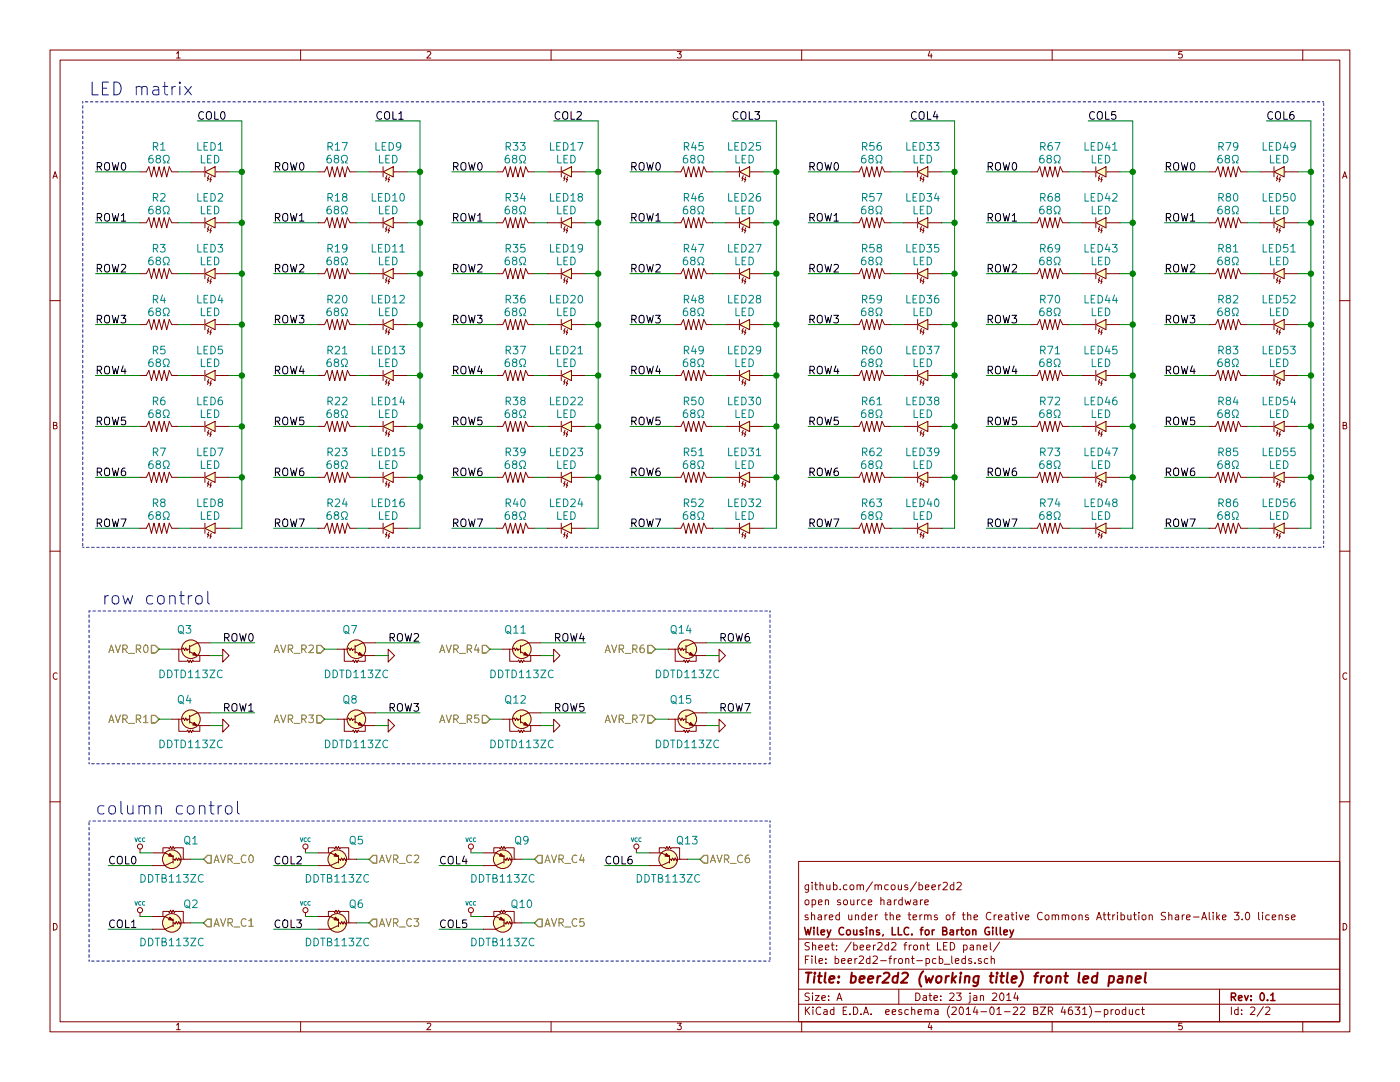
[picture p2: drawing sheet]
<svg xmlns="http://www.w3.org/2000/svg" width="279mm" height="216mm" viewBox="0 0 279 216" stroke-linecap="round" stroke-linejoin="round" font-family="sans-serif">
<g fill="none" stroke="#840000" stroke-width=".2">
<path d="M10 10h259.4v195.9h-259.4zM12 12h255.4v191.9h-255.4zM35.2 10.6l.4-.3v1.3M35.2 11.6h.8M60 10v2M85.2 10.4l.5-.1 .3 .3-.8 1h.8M110 10v2M135.2 10.3h.8l-.5 .5h.3l.2 .2-.1 .5-.2 .1-.5-.1M160 10v2M185.5 10.2l-.3 1h.8M185.9 10.7v.9M210 10v2"/>
<path d="M235.9 10.3h-.6l-.1 .6 .2-.1h.4l.2 .5-.3 .3-.5-.1M260 10v2M10.6 35.6l.4-1.3 .4 1.3M10.7 35.2h.6M27.9 34.3h1.3l.5-1 .5 2 .5-2 .5 2 .5-2 .6 2 .5-2 .5 2 .5-2 .5 1h1.3M38.1 34.3h2.8M40.9 34.3l2-1v2zM40.9 33.3v2M41.7 35.1l-.3 .5h.3l-.3 .5M42.2 35.3l-.3 .5h.3l-.3 .5M42.9 34.3h2.8M63.5 34.3h1.3l.5-1 .5 2 .5-2 .5 2 .5-2 .5 2 .5-2 .5 2 .5-2 .5 1h1.3"/>
<path d="M73.7 34.3h2.8M76.5 34.3l2-1v2zM76.5 33.3v2M77.2 35.1l-.2 .5h.2l-.2 .5M77.7 35.3l-.2 .5h.2l-.2 .5M78.5 34.3h2.8M99.1 34.3h1.2l.5-1 .5 2 .6-2 .5 2 .5-2 .5 2 .5-2 .5 2 .5-2 .5 1h1.3M109.2 34.3h2.8M112 34.3l2-1v2zM112 33.3v2M112.8 35.1l-.3 .5h.3l-.3 .5M113.3 35.3l-.3 .5h.3l-.3 .5"/>
<path d="M114 34.3h2.8M134.6 34.3h1.3l.5-1 .5 2 .5-2 .5 2 .5-2 .5 2 .5-2 .6 2 .5-2 .5 1h1.2M144.8 34.3h2.8M147.6 34.3l2-1v2zM147.6 33.3v2M148.3 35.1l-.2 .5h.2l-.2 .5M148.8 35.3l-.2 .5h.2l-.2 .5M149.6 34.3h2.8M170.2 34.3h1.2l.6-1 .5 2 .5-2 .5 2 .5-2 .5 2 .5-2 .5 2 .5-2 .5 1h1.3M180.3 34.3h2.8M183.1 34.3l2.1-1v2zM183.1 33.3v2"/>
<path d="M183.9 35.1l-.3 .5h.3l-.3 .5M184.4 35.3l-.3 .5h.3l-.3 .5M185.2 34.3h2.8M205.7 34.3h1.3l.5-1 .5 2 .5-2 .5 2 .5-2 .6 2 .5-2 .5 2 .5-2 .5 1h1.3M215.9 34.3h2.8M218.7 34.3l2-1v2zM218.7 33.3v2M219.5 35.1l-.3 .5h.3l-.3 .5M220 35.3l-.3 .5h.3l-.3 .5M220.7 34.3h2.8M241.3 34.3h1.3l.5-1 .5 2 .5-2 .5 2 .5-2 .5 2 .5-2 .5 2 .5-2 .5 1h1.3M251.5 34.3h2.8"/>
<path d="M254.3 34.3l2-1v2zM254.3 33.3v2M255 35.1l-.2 .5h.2l-.2 .5M255.5 35.3l-.2 .5h.2l-.2 .5M256.3 34.3h2.8M267.9 35.6l.5-1.3 .4 1.3M268.1 35.2h.6M10 60h2M27.9 44.5h1.3l.5-1.1 .5 2.1 .5-2.1 .5 2.1 .5-2.1 .6 2.1 .5-2.1 .5 2.1 .5-2.1 .5 1.1h1.3M27.9 54.6h1.3l.5-1 .5 2 .5-2 .5 2 .5-2 .6 2 .5-2 .5 2 .5-2 .5 1h1.3M38.1 44.5h2.8M38.1 54.6h2.8"/>
<path d="M40.9 44.5l2-1.1v2.1zM40.9 54.6l2-1v2zM40.9 43.4v2.1M40.9 53.6v2M41.7 45.2l-.3 .5h.3l-.3 .5M41.7 55.4l-.3 .5h.3l-.3 .5M42.2 45.5l-.3 .5h.3l-.3 .5M42.2 55.6l-.3 .5h.3l-.3 .5M42.9 44.5h2.8M42.9 54.6h2.8M63.5 44.5h1.3l.5-1.1 .5 2.1 .5-2.1 .5 2.1 .5-2.1 .5 2.1 .5-2.1 .5 2.1 .5-2.1 .5 1.1h1.3M63.5 54.6h1.3l.5-1 .5 2 .5-2 .5 2 .5-2 .5 2 .5-2 .5 2 .5-2 .5 1h1.3"/>
<path d="M73.7 44.5h2.8M73.7 54.6h2.8M76.5 44.5l2-1.1v2.1zM76.5 54.6l2-1v2zM76.5 43.4v2.1M76.5 53.6v2M77.2 45.2l-.2 .5h.2l-.2 .5M77.2 55.4l-.2 .5h.2l-.2 .5M77.7 45.5l-.2 .5h.2l-.2 .5M77.7 55.6l-.2 .5h.2l-.2 .5M78.5 44.5h2.8M78.5 54.6h2.8"/>
<path d="M99.1 44.5h1.2l.5-1.1 .5 2.1 .6-2.1 .5 2.1 .5-2.1 .5 2.1 .5-2.1 .5 2.1 .5-2.1 .5 1.1h1.3M99.1 54.6h1.2l.5-1 .5 2 .6-2 .5 2 .5-2 .5 2 .5-2 .5 2 .5-2 .5 1h1.3M109.2 44.5h2.8M109.2 54.6h2.8M112 44.5l2-1.1v2.1zM112 54.6l2-1v2zM112 43.4v2.1M112 53.6v2M112.8 45.2l-.3 .5h.3l-.3 .5M112.8 55.4l-.3 .5h.3l-.3 .5M113.3 45.5l-.3 .5h.3l-.3 .5M113.3 55.6l-.3 .5h.3l-.3 .5"/>
<path d="M114 44.5h2.8M114 54.6h2.8M134.6 44.5h1.3l.5-1.1 .5 2.1 .5-2.1 .5 2.1 .5-2.1 .5 2.1 .5-2.1 .6 2.1 .5-2.1 .5 1.1h1.2M134.6 54.6h1.3l.5-1 .5 2 .5-2 .5 2 .5-2 .5 2 .5-2 .6 2 .5-2 .5 1h1.2M144.8 44.5h2.8M144.8 54.6h2.8M147.6 44.5l2-1.1v2.1zM147.6 54.6l2-1v2zM147.6 43.4v2.1M147.6 53.6v2M148.3 45.2l-.2 .5h.2l-.2 .5M148.3 55.4l-.2 .5h.2l-.2 .5"/>
<path d="M148.8 45.5l-.2 .5h.2l-.2 .5M148.8 55.6l-.2 .5h.2l-.2 .5M149.6 44.5h2.8M149.6 54.6h2.8M170.2 44.5h1.2l.6-1.1 .5 2.1 .5-2.1 .5 2.1 .5-2.1 .5 2.1 .5-2.1 .5 2.1 .5-2.1 .5 1.1h1.3M170.2 54.6h1.2l.6-1 .5 2 .5-2 .5 2 .5-2 .5 2 .5-2 .5 2 .5-2 .5 1h1.3M180.3 44.5h2.8M180.3 54.6h2.8M183.1 44.5l2.1-1.1v2.1zM183.1 54.6l2.1-1v2zM183.1 43.4v2.1M183.1 53.6v2"/>
<path d="M183.9 45.2l-.3 .5h.3l-.3 .5M183.9 55.4l-.3 .5h.3l-.3 .5M184.4 45.5l-.3 .5h.3l-.3 .5M184.4 55.6l-.3 .5h.3l-.3 .5M185.2 44.5h2.8M185.2 54.6h2.8M205.7 44.5h1.3l.5-1.1 .5 2.1 .5-2.1 .5 2.1 .5-2.1 .6 2.1 .5-2.1 .5 2.1 .5-2.1 .5 1.1h1.3M205.7 54.6h1.3l.5-1 .5 2 .5-2 .5 2 .5-2 .6 2 .5-2 .5 2 .5-2 .5 1h1.3M215.9 44.5h2.8M215.9 54.6h2.8M218.7 44.5l2-1.1v2.1zM218.7 54.6l2-1v2z"/>
<path d="M218.7 43.4v2.1M218.7 53.6v2M219.5 45.2l-.3 .5h.3l-.3 .5M219.5 55.4l-.3 .5h.3l-.3 .5M220 45.5l-.3 .5h.3l-.3 .5M220 55.6l-.3 .5h.3l-.3 .5M220.7 44.5h2.8M220.7 54.6h2.8M241.3 44.5h1.3l.5-1.1 .5 2.1 .5-2.1 .5 2.1 .5-2.1 .5 2.1 .5-2.1 .5 2.1 .5-2.1 .5 1.1h1.3M241.3 54.6h1.3l.5-1 .5 2 .5-2 .5 2 .5-2 .5 2 .5-2 .5 2 .5-2 .5 1h1.3M251.5 44.5h2.8M251.5 54.6h2.8"/>
<path d="M254.3 44.5l2-1.1v2.1zM254.3 54.6l2-1v2zM254.3 43.4v2.1M254.3 53.6v2M255 45.2l-.2 .5h.2l-.2 .5M255 55.4l-.2 .5h.2l-.2 .5M255.5 45.5l-.2 .5h.2l-.2 .5M255.5 55.6l-.2 .5h.2l-.2 .5M256.3 44.5h2.8M256.3 54.6h2.8M267.4 60h2M27.9 64.8h1.3l.5-1 .5 2 .5-2 .5 2 .5-2 .6 2 .5-2 .5 2 .5-2 .5 1h1.3"/>
<path d="M27.9 74.9h1.3l.5-1 .5 2 .5-2 .5 2 .5-2 .6 2 .5-2 .5 2 .5-2 .5 1h1.3M38.1 64.8h2.8M38.1 74.9h2.8M40.9 64.8l2-1v2zM40.9 74.9l2-1v2zM40.9 63.8v2M40.9 73.9v2M41.7 65.5l-.3 .5h.3l-.3 .5M41.7 75.7l-.3 .5h.3l-.3 .5M42.2 65.8l-.3 .5h.3l-.3 .5M42.2 75.9l-.3 .6h.3l-.3 .5M42.9 64.8h2.8"/>
<path d="M42.9 74.9h2.8M63.5 64.8h1.3l.5-1 .5 2 .5-2 .5 2 .5-2 .5 2 .5-2 .5 2 .5-2 .5 1h1.3M63.5 74.9h1.3l.5-1 .5 2 .5-2 .5 2 .5-2 .5 2 .5-2 .5 2 .5-2 .5 1h1.3M73.7 64.8h2.8M73.7 74.9h2.8M76.5 64.8l2-1v2zM76.5 74.9l2-1v2zM76.5 63.8v2M76.5 73.9v2M77.2 65.5l-.2 .5h.2l-.2 .5M77.2 75.7l-.2 .5h.2l-.2 .5M77.7 65.8l-.2 .5h.2l-.2 .5"/>
<path d="M77.7 75.9l-.2 .6h.2l-.2 .5M78.5 64.8h2.8M78.5 74.9h2.8M99.1 64.8h1.2l.5-1 .5 2 .6-2 .5 2 .5-2 .5 2 .5-2 .5 2 .5-2 .5 1h1.3M99.1 74.9h1.2l.5-1 .5 2 .6-2 .5 2 .5-2 .5 2 .5-2 .5 2 .5-2 .5 1h1.3M109.2 64.8h2.8M109.2 74.9h2.8M112 64.8l2-1v2zM112 74.9l2-1v2zM112 63.8v2M112 73.9v2M112.8 65.5l-.3 .5h.3l-.3 .5"/>
<path d="M112.8 75.7l-.3 .5h.3l-.3 .5M113.3 65.8l-.3 .5h.3l-.3 .5M113.3 75.9l-.3 .6h.3l-.3 .5M114 64.8h2.8M114 74.9h2.8M134.6 64.8h1.3l.5-1 .5 2 .5-2 .5 2 .5-2 .5 2 .5-2 .6 2 .5-2 .5 1h1.2M134.6 74.9h1.3l.5-1 .5 2 .5-2 .5 2 .5-2 .5 2 .5-2 .6 2 .5-2 .5 1h1.2M144.8 64.8h2.8M144.8 74.9h2.8M147.6 64.8l2-1v2zM147.6 74.9l2-1v2zM147.6 63.8v2"/>
<path d="M147.6 73.9v2M148.3 65.5l-.2 .5h.2l-.2 .5M148.3 75.7l-.2 .5h.2l-.2 .5M148.8 65.8l-.2 .5h.2l-.2 .5M148.8 75.9l-.2 .6h.2l-.2 .5M149.6 64.8h2.8M149.6 74.9h2.8M170.2 64.8h1.2l.6-1 .5 2 .5-2 .5 2 .5-2 .5 2 .5-2 .5 2 .5-2 .5 1h1.3M170.2 74.9h1.2l.6-1 .5 2 .5-2 .5 2 .5-2 .5 2 .5-2 .5 2 .5-2 .5 1h1.3M180.3 64.8h2.8M180.3 74.9h2.8M183.1 64.8l2.1-1v2z"/>
<path d="M183.1 74.9l2.1-1v2zM183.1 63.8v2M183.1 73.9v2M183.9 65.5l-.3 .5h.3l-.3 .5M183.9 75.7l-.3 .5h.3l-.3 .5M184.4 65.8l-.3 .5h.3l-.3 .5M184.4 75.9l-.3 .6h.3l-.3 .5M185.2 64.8h2.8M185.2 74.9h2.8M205.7 64.8h1.3l.5-1 .5 2 .5-2 .5 2 .5-2 .6 2 .5-2 .5 2 .5-2 .5 1h1.3M205.7 74.9h1.3l.5-1 .5 2 .5-2 .5 2 .5-2 .6 2 .5-2 .5 2 .5-2 .5 1h1.3M215.9 64.8h2.8"/>
<path d="M215.9 74.9h2.8M218.7 64.8l2-1v2zM218.7 74.9l2-1v2zM218.7 63.8v2M218.7 73.9v2M219.5 65.5l-.3 .5h.3l-.3 .5M219.5 75.7l-.3 .5h.3l-.3 .5M220 65.8l-.3 .5h.3l-.3 .5M220 75.9l-.3 .6h.3l-.3 .5M220.7 64.8h2.8M220.7 74.9h2.8M241.3 64.8h1.3l.5-1 .5 2 .5-2 .5 2 .5-2 .5 2 .5-2 .5 2 .5-2 .5 1h1.3"/>
<path d="M241.3 74.9h1.3l.5-1 .5 2 .5-2 .5 2 .5-2 .5 2 .5-2 .5 2 .5-2 .5 1h1.3M251.5 64.8h2.8M251.5 74.9h2.8M254.3 64.8l2-1v2zM254.3 74.9l2-1v2zM254.3 63.8v2M254.3 73.9v2M255 65.5l-.2 .5h.2l-.2 .5M255 75.7l-.2 .5h.2l-.2 .5M255.5 65.8l-.2 .5h.2l-.2 .5M255.5 75.9l-.2 .6h.2l-.2 .5M256.3 64.8h2.8"/>
<path d="M256.3 74.9h2.8M10.7 84.9l.5-.1 .2-.2-.1-.2-.6-.1v1.3h.5l.2-.5-.3-.2M27.9 85.1h1.3l.5-1 .5 2 .5-2 .5 2 .5-2 .6 2 .5-2 .5 2 .5-2 .5 1h1.3M27.9 95.3h1.3l.5-1.1 .5 2.1 .5-2.1 .5 2.1 .5-2.1 .6 2.1 .5-2.1 .5 2.1 .5-2.1 .5 1.1h1.3M38.1 85.1h2.8M38.1 95.3h2.8M40.9 85.1l2-1v2zM40.9 95.3l2-1.1v2.1zM40.9 84.1v2M40.9 94.2v2.1M41.7 85.9l-.3 .5h.3l-.3 .5M41.7 96l-.3 .5h.3l-.3 .5"/>
<path d="M42.2 86.1l-.3 .5h.3l-.3 .5M42.2 96.3l-.3 .5h.3l-.3 .5M42.9 85.1h2.8M42.9 95.3h2.8M63.5 85.1h1.3l.5-1 .5 2 .5-2 .5 2 .5-2 .5 2 .5-2 .5 2 .5-2 .5 1h1.3M63.5 95.3h1.3l.5-1.1 .5 2.1 .5-2.1 .5 2.1 .5-2.1 .5 2.1 .5-2.1 .5 2.1 .5-2.1 .5 1.1h1.3M73.7 85.1h2.8M73.7 95.3h2.8M76.5 85.1l2-1v2zM76.5 95.3l2-1.1v2.1zM76.5 84.1v2M76.5 94.2v2.1"/>
<path d="M77.2 85.9l-.2 .5h.2l-.2 .5M77.2 96l-.2 .5h.2l-.2 .5M77.7 86.1l-.2 .5h.2l-.2 .5M77.7 96.3l-.2 .5h.2l-.2 .5M78.5 85.1h2.8M78.5 95.3h2.8M99.1 85.1h1.2l.5-1 .5 2 .6-2 .5 2 .5-2 .5 2 .5-2 .5 2 .5-2 .5 1h1.3M99.1 95.3h1.2l.5-1.1 .5 2.1 .6-2.1 .5 2.1 .5-2.1 .5 2.1 .5-2.1 .5 2.1 .5-2.1 .5 1.1h1.3M109.2 85.1h2.8M109.2 95.3h2.8M112 85.1l2-1v2zM112 95.3l2-1.1v2.1z"/>
<path d="M112 84.1v2M112 94.2v2.1M112.8 85.9l-.3 .5h.3l-.3 .5M112.8 96l-.3 .5h.3l-.3 .5M113.3 86.1l-.3 .5h.3l-.3 .5M113.3 96.3l-.3 .5h.3l-.3 .5M114 85.1h2.8M114 95.3h2.8M134.6 85.1h1.3l.5-1 .5 2 .5-2 .5 2 .5-2 .5 2 .5-2 .6 2 .5-2 .5 1h1.2M134.6 95.3h1.3l.5-1.1 .5 2.1 .5-2.1 .5 2.1 .5-2.1 .5 2.1 .5-2.1 .6 2.1 .5-2.1 .5 1.1h1.2M144.8 85.1h2.8M144.8 95.3h2.8"/>
<path d="M147.6 85.1l2-1v2zM147.6 95.3l2-1.1v2.1zM147.6 84.1v2M147.6 94.2v2.1M148.3 85.9l-.2 .5h.2l-.2 .5M148.3 96l-.2 .5h.2l-.2 .5M148.8 86.1l-.2 .5h.2l-.2 .5M148.8 96.3l-.2 .5h.2l-.2 .5M149.6 85.1h2.8M149.6 95.3h2.8M170.2 85.1h1.2l.6-1 .5 2 .5-2 .5 2 .5-2 .5 2 .5-2 .5 2 .5-2 .5 1h1.3M170.2 95.3h1.2l.6-1.1 .5 2.1 .5-2.1 .5 2.1 .5-2.1 .5 2.1 .5-2.1 .5 2.1 .5-2.1 .5 1.1h1.3"/>
<path d="M180.3 85.1h2.8M180.3 95.3h2.8M183.1 85.1l2.1-1v2zM183.1 95.3l2.1-1.1v2.1zM183.1 84.1v2M183.1 94.2v2.1M183.9 85.9l-.3 .5h.3l-.3 .5M183.9 96l-.3 .5h.3l-.3 .5M184.4 86.1l-.3 .5h.3l-.3 .5M184.4 96.3l-.3 .5h.3l-.3 .5M185.2 85.1h2.8M185.2 95.3h2.8"/>
<path d="M205.7 85.1h1.3l.5-1 .5 2 .5-2 .5 2 .5-2 .6 2 .5-2 .5 2 .5-2 .5 1h1.3M205.7 95.3h1.3l.5-1.1 .5 2.1 .5-2.1 .5 2.1 .5-2.1 .6 2.1 .5-2.1 .5 2.1 .5-2.1 .5 1.1h1.3M215.9 85.1h2.8M215.9 95.3h2.8M218.7 85.1l2-1v2zM218.7 95.3l2-1.1v2.1zM218.7 84.1v2M218.7 94.2v2.1M219.5 85.9l-.3 .5h.3l-.3 .5M219.5 96l-.3 .5h.3l-.3 .5M220 86.1l-.3 .5h.3l-.3 .5M220 96.3l-.3 .5h.3l-.3 .5"/>
<path d="M220.7 85.1h2.8M220.7 95.3h2.8M241.3 85.1h1.3l.5-1 .5 2 .5-2 .5 2 .5-2 .5 2 .5-2 .5 2 .5-2 .5 1h1.3M241.3 95.3h1.3l.5-1.1 .5 2.1 .5-2.1 .5 2.1 .5-2.1 .5 2.1 .5-2.1 .5 2.1 .5-2.1 .5 1.1h1.3M251.5 85.1h2.8M251.5 95.3h2.8M254.3 85.1l2-1v2zM254.3 95.3l2-1.1v2.1zM254.3 84.1v2M254.3 94.2v2.1M255 85.9l-.2 .5h.2l-.2 .5M255 96l-.2 .5h.2l-.2 .5"/>
<path d="M255.5 86.1l-.2 .5h.2l-.2 .5M255.5 96.3l-.2 .5h.2l-.2 .5M256.3 85.1h2.8M256.3 95.3h2.8M268 84.9l.6-.1 .1-.2v-.2l-.7-.1v1.3h.6l.2-.5-.3-.2M10 110h2M27.9 105.4h1.3l.5-1 .5 2 .5-2 .5 2 .5-2 .6 2 .5-2 .5 2 .5-2 .5 1h1.3M38.1 105.4h2.8M40.9 105.4l2-1v2zM40.9 104.4v2M41.7 106.2l-.3 .5h.3l-.3 .5M42.2 106.4l-.3 .5h.3l-.3 .5"/>
<path d="M42.9 105.4h2.8M63.5 105.4h1.3l.5-1 .5 2 .5-2 .5 2 .5-2 .5 2 .5-2 .5 2 .5-2 .5 1h1.3M73.7 105.4h2.8M76.5 105.4l2-1v2zM76.5 104.4v2M77.2 106.2l-.2 .5h.2l-.2 .5M77.7 106.4l-.2 .5h.2l-.2 .5M78.5 105.4h2.8M99.1 105.4h1.2l.5-1 .5 2 .6-2 .5 2 .5-2 .5 2 .5-2 .5 2 .5-2 .5 1h1.3M109.2 105.4h2.8M112 105.4l2-1v2zM112 104.4v2"/>
<path d="M112.8 106.2l-.3 .5h.3l-.3 .5M113.3 106.4l-.3 .5h.3l-.3 .5M114 105.4h2.8M134.6 105.4h1.3l.5-1 .5 2 .5-2 .5 2 .5-2 .5 2 .5-2 .6 2 .5-2 .5 1h1.2M144.8 105.4h2.8M147.6 105.4l2-1v2zM147.6 104.4v2M148.3 106.2l-.2 .5h.2l-.2 .5M148.8 106.4l-.2 .5h.2l-.2 .5M149.6 105.4h2.8M170.2 105.4h1.2l.6-1 .5 2 .5-2 .5 2 .5-2 .5 2 .5-2 .5 2 .5-2 .5 1h1.3M180.3 105.4h2.8"/>
<path d="M183.1 105.4l2.1-1v2zM183.1 104.4v2M183.9 106.2l-.3 .5h.3l-.3 .5M184.4 106.4l-.3 .5h.3l-.3 .5M185.2 105.4h2.8M205.7 105.4h1.3l.5-1 .5 2 .5-2 .5 2 .5-2 .6 2 .5-2 .5 2 .5-2 .5 1h1.3M215.9 105.4h2.8M218.7 105.4l2-1v2zM218.7 104.4v2M219.5 106.2l-.3 .5h.3l-.3 .5M220 106.4l-.3 .5h.3l-.3 .5M220.7 105.4h2.8"/>
<path d="M241.3 105.4h1.3l.5-1 .5 2 .5-2 .5 2 .5-2 .5 2 .5-2 .5 2 .5-2 .5 1h1.3M251.5 105.4h2.8M254.3 105.4l2-1v2zM254.3 104.4v2M255 106.2l-.2 .5h.2l-.2 .5M255.5 106.4l-.2 .5h.2l-.2 .5M256.3 105.4h2.8M267.4 110h2M11.4 134.4a.62 .62 0 0 0-.8 .4 .62 .62 0 0 0 .6 .8l.2-.2M34.3 129.5h2l.3-.2 .2 .5 .3-.5 .2 .5 .2-.3h.3M35.7 129.5v2.5h1.6l.2-.3 .2 .5 .3-.5 .2 .5 .3-.5 .1 .3h1.3v-1.2M37.8 130l1.6 .8h2.5"/>
<path d="M37.8 128.8v1.5M41.9 128.3h-2.5l-1.6 .7M44.4 129.5l1.3 1.3-1.3 1.3zM67.3 129.5h2l.3-.2 .2 .5 .3-.5 .3 .5 .1-.3h.4M68.7 129.5v2.5h1.7l.1-.3 .2 .5 .3-.5 .2 .5 .3-.5 .1 .3h1.3v-1.2M70.9 130l1.5 .8h2.5M70.9 128.8v1.5M74.9 128.3h-2.5l-1.5 .7M77.5 129.5l1.2 1.3-1.2 1.3zM100.3 129.5h2.1l.2-.2 .3 .5 .2-.5 .3 .5 .1-.3h.4M101.7 129.5v2.5h1.7l.1-.3 .3 .5 .2-.5 .3 .5 .2-.5 .1 .3h1.3v-1.2M103.9 130l1.5 .8h2.5"/>
<path d="M103.9 128.8v1.5M107.9 128.3h-2.5l-1.5 .7M110.5 129.5l1.3 1.3-1.3 1.3zM133.3 129.5h2.1l.2-.2 .3 .5 .2-.5 .3 .5 .1-.3h.4M134.7 129.5v2.5h1.7l.1-.3 .3 .5 .2-.5 .3 .5 .2-.5 .2 .3h1.2v-1.2M136.9 130l1.5 .8h2.6M136.9 128.8v1.5M141 128.3h-2.6l-1.5 .7M143.5 129.5l1.3 1.3-1.3 1.3zM268.8 134.4a.62 .62 0 0 0-.9 .4 .62 .62 0 0 0 .7 .8l.2-.2M10 160h2M34.3 143.5h2l.3-.2 .2 .5 .3-.5 .2 .5 .2-.3h.3"/>
<path d="M35.7 143.5v2.4h1.6l.2-.2 .2 .5 .3-.5 .2 .5 .3-.5 .1 .2h1.3v-1.1M37.8 142.7v1.6M37.8 144l1.6 .8h2.5M41.9 142.2h-2.5l-1.6 .8M44.4 143.5l1.3 1.3-1.3 1.3zM67.3 143.5h2l.3-.2 .2 .5 .3-.5 .3 .5 .1-.3h.4M68.7 143.5v2.4h1.7l.1-.2 .2 .5 .3-.5 .2 .5 .3-.5 .1 .2h1.3v-1.1M70.9 142.7v1.6M70.9 144l1.5 .8h2.5M74.9 142.2h-2.5l-1.5 .8M77.5 143.5l1.2 1.3-1.2 1.3zM100.3 143.5h2.1l.2-.2 .3 .5 .2-.5 .3 .5 .1-.3h.4"/>
<path d="M101.7 143.5v2.4h1.7l.1-.2 .3 .5 .2-.5 .3 .5 .2-.5 .1 .2h1.3v-1.1M103.9 142.7v1.6M103.9 144l1.5 .8h2.5M107.9 142.2h-2.5l-1.5 .8M110.5 143.5l1.3 1.3-1.3 1.3zM133.3 143.5h2.1l.2-.2 .3 .5 .2-.5 .3 .5 .1-.3h.4M134.7 143.5v2.4h1.7l.1-.2 .3 .5 .2-.5 .3 .5 .2-.5 .2 .2h1.2v-1.1M136.9 142.7v1.6M136.9 144l1.5 .8h2.6M141 142.2h-2.6l-1.5 .8M143.5 143.5l1.3 1.3-1.3 1.3zM267.4 160h2"/>
<path d="M27.9 169.4v.8M30.5 170.2h2.5M30.5 172.7h2.5M32.5 170.2v-1h1.2l.1 .2 .2-.5 .3 .5 .2-.5 .3 .5 .1-.2h1.7v2.3M32.9 170.2l1.6 .7M34.5 171.5h.3l.1 .2 .3-.5 .2 .5 .3-.5 .2 .5 .2-.2h2M34.5 170.7v1.5M34.5 172l-1.6 .7M61 169.4v.8M63.5 170.2h2.5M63.5 172.7h2.5M65.5 170.2v-1h1.2l.1 .2 .3-.5 .2 .5 .3-.5 .2 .5 .1-.2h1.7v2.3"/>
<path d="M65.9 170.2l1.7 .7M67.6 171.5h.2l.1 .2 .3-.5 .3 .5 .2-.5 .3 .5 .1-.2h2M67.6 170.7v1.5M67.6 172l-1.7 .7M94 169.4v.8M96.5 170.2h2.6M96.5 172.7h2.6M98.6 170.2v-1h1.1l.1 .2 .3-.5 .2 .5 .3-.5 .2 .5 .2-.2h1.6v2.3M98.9 170.2l1.7 .7M100.6 171.5h.2l.2 .2 .2-.5 .3 .5 .2-.5 .3 .5 .1-.2h2M100.6 170.7v1.5M100.6 172l-1.7 .7"/>
<path d="M127 169.4v.8M129.5 170.2h2.6M129.5 172.7h2.6M131.6 170.2v-1h1.1l.1 .2 .3-.5 .2 .5 .3-.5 .3 .5 .1-.2h1.6v2.3M132 170.2l1.6 .7M133.6 171.5h.3l.1 .2 .2-.5 .3 .5 .2-.5 .3 .5 .1-.2h2.1M133.6 170.7v1.5M133.6 172l-1.6 .7M159.4 171.9h108v32h-108zM160.7 179.7l.2-.1 .5 .1v.6l-.1 .2h-.4l-.2-.1zM161.4 176.6l-.1 1.3-.2 .2-.4-.1M161.4 176.6h-.5l-.2 .2v.6l.2 .1h.5"/>
<path d="M162.1 179.6h.4l.3 .2-.1 .7h-.6M162.1 176v.2M162.1 176.6v.9M162.1 179.6v1.5M162.6 176.6h.5M162.8 176v1.3l.3 .2M163.7 176.7l.2-.1h.3l.1 .9M163.7 176v1.5M164.7 179.7l.2-.1h.4l.1 .9M164.7 179.6v.9M165 176.6l.1 .9h.3l.2-.1M165.6 176.6v.9"/>
<path d="M166.3 176.6h.5l.3 .2-.2 .7h-.6M166.3 176v1.5M167.7 177.4v.1M167.7 179.6a.37 .37 0 0 0-.6 .2l.1 .2 .5 .1 .1 .2-.2 .2h-.5M168.4 179.7l.2-.1 .5 .1v.6l-.1 .2h-.4l-.2-.1zM169 176.6h-.4l-.3 .2 .1 .6 .2 .1h.4M169.7 176.7l.2-.1 .4 .1 .1 .6-.1 .2h-.4l-.2-.1zM169.8 179.6v.9h.4l.2-.1M170.4 179.6v.9M171 176.7l.2-.1h.4l.1 .9M171 176.6v.9M171.1 179.6v.9"/>
<path d="M171.6 179.6l-.5 .2M171.7 176.8a.36 .36 0 0 1 .3-.3 .36 .36 0 0 1 .3 .3v.7M172.7 179.6h-.4l-.3 .2 .1 .6 .2 .1h.4M174.1 176l-1.3 1.9M174.6 176.7l.2-.1h.4l.1 .9M174.6 176.6v.9M175.3 176.8a.36 .36 0 0 1 .3-.3 .36 .36 0 0 1 .3 .3v.7M175.8 179.7l.2-.1h.4v.9M175.8 179v1.5M177.1 179.6h.6l.1 .9M177.3 176.6h-.5l-.2 .2v.6l.2 .1h.5M177.8 179.9l-.5 .1-.2 .2 .2 .3h.5"/>
<path d="M177.9 176.7l.2-.1 .5 .1v.6l-.1 .2h-.4l-.2-.1zM178.5 179.6v.9M178.9 179.6l-.4 .2M179.3 176.6v.9h.4l.2-.1M179.9 176.6v.9M180.1 179.6h-.5l-.3 .2 .1 .6 .2 .1h.5M180.1 179v1.5M180.6 179.6l.3 .9 .3-.7 .3 .7 .3-.9M181.1 176.6a.37 .37 0 0 0-.6 .2l.1 .2 .5 .1 .1 .2-.2 .2h-.5M182.3 179.6h.6l.1 .9M182.9 176l-1.3 1.9M183 179.9l-.5 .1-.2 .2 .2 .3h.5"/>
<path d="M183.4 176.6h.4l.3 .2-.1 .7h-.6M183.4 176v1.5M183.7 179.6v.9M184.1 179.6l-.4 .2M184.7 177.1l.7-.2-.1-.3h-.4l-.2 .2 .1 .7h.5M186 177.1l.7-.2-.1-.3h-.4l-.2 .2 .1 .7h.5M187.4 176.6v.9M187.8 176.6l-.4 .2M188.2 176.2l.6-.2 .3 .5-1 1h1M190.3 176.6h-.4l-.3 .2 .1 .6 .2 .1h.4M190.3 176v1.5M191 176.2l.6-.2 .2 .5-.9 1h.9"/>
<path d="M10.7 184.3a.65 .65 0 0 1 .7 .6 .65 .65 0 0 1-.7 .7zM27.9 182.1v.8M30.5 182.9h2.5M30.5 185.4h2.5M32.5 182.9v-1h1.2l.1 .2 .2-.5 .3 .5 .2-.5 .3 .5 .1-.2h1.7v2.3M32.9 182.9l1.6 .7M34.5 184.2h.3l.1 .2 .3-.5 .2 .5 .3-.5 .2 .5 .2-.2h2M34.5 183.4v1.5M34.5 184.7l-1.6 .7M61 182.1v.8M63.5 182.9h2.5M63.5 185.4h2.5"/>
<path d="M65.5 182.9v-1h1.2l.1 .2 .3-.5 .2 .5 .3-.5 .2 .5 .1-.2h1.7v2.3M65.9 182.9l1.7 .7M67.6 184.2h.2l.1 .2 .3-.5 .3 .5 .2-.5 .3 .5 .1-.2h2M67.6 183.4v1.5M67.6 184.7l-1.7 .7M94 182.1v.8M96.5 182.9h2.6M96.5 185.4h2.6M98.6 182.9v-1h1.1l.1 .2 .3-.5 .2 .5 .3-.5 .2 .5 .2-.2h1.6v2.3M98.9 182.9l1.7 .7M100.6 184.2h.2l.2 .2 .2-.5 .3 .5 .2-.5 .3 .5 .1-.2h2M100.6 183.4v1.5"/>
<path d="M100.6 184.7l-1.7 .7M159.4 197.4h108M159.4 193.4h108M159.4 187.4h108M160.7 191.5h.5M161.2 182.6a.37 .37 0 0 0-.5 .2v.2l.5 .1 .1 .2-.2 .2h-.4M161.4 190.8h-.7v1.5M161.5 198.2l-.6-.1-.2 .3v.3l.7 .4v.4l-.2 .1h-.5M161.5 188.1h-.6l-.2 .2v.3l.7 .4v.4l-.2 .2-.5-.1M162 182.7l.2-.2 .3 .1 .1 .9M162 182v1.5M162 190.8v.1"/>
<path d="M162 191.3v1M162.2 198.1v.2M162.2 188.7l.2-.1h.3l.1 1M162.2 188.1v1.5M162.2 198.7v.9M162.7 198.7h.8l-.8 .9h.8M162.7 190.8v1.2l.2 .3M163.3 182.6h.6v.9M163.3 180.1l.8-.2-.1-.3h-.4l-.3 .2 .1 .7h.6M163.4 189.1l.7-.2v-.3h-.4l-.3 .2 .1 .7h.6M163.4 191.8l.8-.2-.1-.3h-.4l-.3 .2 .1 .7h.6M163.9 182.9l-.5 .1-.2 .2 .2 .3h.5"/>
<path d="M164 199.2l.7-.2v-.3h-.5l-.2 .2 .1 .7h.6M164.6 182.5v1M164.7 189.1l.7-.2v-.3h-.5l-.2 .2 .1 .7h.6M164.8 192.1v.2M164.8 191.3v.2M165.1 182.5l-.5 .3M165.4 199.5v.1M165.4 198.7v.2M165.5 183.1l.7-.2v-.3l-.5-.1-.2 .3 .1 .7h.6M165.9 188.6h.5M166.1 188.1v1.3l.3 .2M166.7 191.3h.4l.3 .2-.1 .7h-.6"/>
<path d="M166.7 190.8v1.5M167 189.4v.2M167 188.6v.2M167 199.6l.5-1.5 .5 1.5M167.2 199.2h.7M167.5 182.6l-.4-.1-.3 .3 .1 .6 .2 .1h.4M167.5 182v1.5M167.9 191.8l.8-.2-.1-.3h-.4l-.3 .2 .1 .7h.6M169.2 191.8l.8-.2-.1-.3h-.4l-.3 .2 .1 .7h.6M169.4 182.5v1h.4l.2-.1M169.9 188l-1.3 1.9M170 182.5v1"/>
<path d="M170.4 188.6h.4l.3 .2-.1 .7h-.6M170.4 188.1v1.5M170.6 191.3v1M170.7 182.7l.2-.2 .4 .1v.9M170.7 182.5v1M171 191.3l-.4 .2M171.5 190.9l.6-.1 .2 .4-.9 1.1h.9M171.7 189.1l.7-.2-.1-.3h-.4l-.2 .2v.7h.6M172.7 182.6l-.4-.1-.3 .3 .1 .6 .2 .1h.4M172.7 182v1.5M172.9 189.1l.8-.2-.1-.3h-.4l-.3 .2 .1 .7h.6M173.3 180.1l.7-.2-.1-.3h-.4l-.2 .2 .1 .7h.5"/>
<path d="M173.3 183.1l.7-.2v-.3l-.4-.1-.3 .3 .1 .7h.6M173.6 191.3h-.4l-.3 .2 .1 .6 .2 .2 .4-.1M173.6 190.8v1.5M174.2 190.9l.6-.1 .3 .4-.9 1.1h.9M174.3 188.6v1M174.7 182.5v1M174.8 188.6l-.5 .2M175.1 182.5l-.4 .3M175.2 188.2l.6-.1 .2 .4-.9 1.1h.9M175.7 191.7h1.2M176.6 182.5h.5M176.8 182v1.3l.3 .2"/>
<path d="M177.3 188.6h-.4l-.3 .2 .1 .6 .2 .2 .4-.1M177.3 188.1v1.5M177.4 191.3h.6M177.6 182.7l.3-.2 .3 .1 .1 .9M177.6 182v1.5M178 190.8l-.4 .2v1.3M178 188.2l.5-.1 .3 .4-.9 1.1h.9M178.5 191.3v1M178.9 191.3l-.4 .2M178.9 183.1l.7-.2v-.3l-.5-.1-.2 .3 .1 .7h.6M179.4 197.4v3M179.4 191.4l.2-.1 .4 .1 .1 .6-.1 .2-.4 .1-.2-.2z"/>
<path d="M180.4 188.6h.5M180.7 191.4l.2-.1h.4l.1 1M180.7 191.3v1M180.9 188.1l-.3 .2v1.3M181.2 182.5h.6M181.4 182v1.3l.4 .2M181.5 188.6v1M181.9 188.6l-.4 .2M181.9 191.3h.5M182.1 190.8v1.2l.3 .3M182.2 183.1l.7-.2v-.3l-.5-.1-.2 .3 .1 .7h.6M182.4 188.7l.2-.1 .4 .1 .1 .6-.1 .2-.4 .1-.2-.2z"/>
<path d="M182.8 198.1a.76 .76 0 0 1 .8 .8 .76 .76 0 0 1-.8 .7zM183 191.7h1.1M183.6 182.5v1M183.7 188.7l.2-.1h.4l.1 1M183.7 188.6v1M184 182.5l-.4 .3M184.3 198.7h.5l.1 .9M184.5 182.7l.2-.2 .4 .1 .1 .9M184.5 182.5v1M184.6 180.1l.7-.2-.1-.3h-.4l-.2 .2v.7h.6M184.8 191.3h.4l.3 .2-.1 .7h-.6M184.8 191.3v1.5"/>
<path d="M184.9 199l-.5 .1-.2 .2 .2 .3h.5M184.9 188.6h.5M185.1 188.1v1.3l.3 .2M185.2 182.8a.36 .36 0 0 1 .3-.3 .36 .36 0 0 1 .3 .3v.7M185.4 198.7h.6M185.6 198.1v1.3l.4 .2M186.4 199.2l.7-.2-.1-.3h-.4l-.2 .2 .1 .7h.5M186.8 191.3h-.4l-.3 .2 .1 .6 .2 .2 .4-.1M187 182.6a.37 .37 0 0 0-.5 .2v.2l.5 .1 .1 .2-.2 .2h-.4M187.1 188.1v1.5h.7M187.5 191.3h.4l.3 .2-.2 .7h-.5M187.5 190.8v1.5"/>
<path d="M187.8 199.5v.1M187.8 198.7v.2M188.3 188.8h.5M188.4 192.4h1.2M188.9 182.7l.2-.2 .4 .2 .1 .6-.1 .2h-.4l-.2-.1zM189 188.1h-.7v1.5h.7M189.5 198.3l.6-.2 .3 .5-.9 1h.9M189.7 188.1a.76 .76 0 0 1 .8 .7 .76 .76 0 0 1-.8 .8zM189.9 190.8v1.2l.2 .3M190 182.5h.6M190.6 182l-.4 .3v1.2M190.7 191.8l.7-.2-.1-.3h-.4l-.2 .2v.7h.6"/>
<path d="M190.9 198.1h.9l-.5 .6 .4 .2v.6l-.2 .1-.6-.1M192 182.5h.6M192.3 182v1.3l.3 .2M192.3 188.6h.4l.3 .2-.1 .7h-.6M192.3 188.6v1.5M192.7 191.3h-.5l-.3 .2 .1 .6 .2 .2 .5-.1M192.7 190.8v1.5M193.1 182.7l.2-.2 .4 .1 .1 .9M193.1 182v1.5M193.6 198.7v1.2l-.3 .3M193.6 198.1v.2M193.6 188.6h.6l.1 1"/>
<path d="M193.9 191.3a.37 .37 0 0 0-.6 .2l.1 .2 .5 .1 .1 .2-.3 .3-.4-.1M194.3 188.9l-.5 .1-.2 .2 .2 .4 .5-.1M194.3 198.7h.6v.9M194.4 183.1l.7-.2-.1-.3-.4-.1-.2 .3 .1 .7h.5M194.6 192.1v.2M194.9 199l-.4 .1-.3 .2 .3 .3h.4M195 188.7l.2-.1h.4v1M195 188.6v1M195.7 198.8l.2-.1h.3l.1 .9M195.7 198.7v.9M195.8 191.3a.37 .37 0 0 0-.6 .2l.1 .2 .5 .1 .1 .2-.2 .3-.5-.1M196.3 189.1l.7-.2-.1-.3h-.4l-.2 .2v.7h.6"/>
<path d="M197.2 191.3h-.5l-.3 .2 .1 .6 .2 .2 .5-.1M197.6 188.1v1.3l.2 .2M197.8 182.2a.71 .71 0 0 0-1 .5 .71 .71 0 0 0 .7 .8l.3-.1M197.8 191.4l.2-.1h.4l.1 1M197.8 190.8v1.5M198.1 198.3l.6-.2 .2 .5-.9 1h.9M198.4 182.5v1M198.8 182.5l-.4 .3M199.3 183.1l.7-.2-.1-.3-.4-.1-.2 .3v.7h.6M199.5 188l-1.3 1.9M199.7 198.2l.1-.1a.8 .8 0 0 1 .6 .8 .8 .8 0 0 1-.6 .7 .97 .97 0 0 1-.1-1.4zM200.6 182.6h.6l.1 .9"/>
<path d="M200.9 198.6l.4-.5v1.5M200.9 199.6h.9M201.3 182.9l-.5 .1-.2 .2 .2 .3h.5M201.8 182.5h.5M202 182v1.3l.3 .2M202.7 198.1l-.4 1.1h1M202.8 182v.2M202.8 182.5v1M203 198.7v.9M203.4 182.5l.4 1 .3-1M204.6 183.1l.7-.2v-.3l-.4-.1-.3 .3 .1 .7h.6M208 182.2a.71 .71 0 0 0-1 .5 .71 .71 0 0 0 .7 .8l.3-.1"/>
<path d="M208.6 182.7l.2-.2 .5 .2v.6l-.1 .2h-.4l-.2-.1zM210 182.7l.2-.2 .4 .1v.9M210 182.5v1M210.6 182.8a.36 .36 0 0 1 .3-.3 .36 .36 0 0 1 .4 .3v.7M212 182.7l.2-.2 .4 .1v.9M212 182.5v1M212.6 182.8a.36 .36 0 0 1 .4-.3 .36 .36 0 0 1 .3 .3v.7M214 182.7l.2-.2 .4 .2 .1 .6-.1 .2h-.4l-.2-.1zM215.3 182.7l.2-.2 .4 .1 .1 .9M215.3 182.5v1M217.2 182.6a.37 .37 0 0 0-.6 .2l.1 .2 .5 .1 .1 .2-.3 .2h-.4M218.8 183.5l.5-1.5 .5 1.5"/>
<path d="M219 183.1h.7M220.1 182.5h.6M220.3 182v1.3l.4 .2M221 182.5h.6M221.2 182v1.3l.4 .2M222.1 182.5v1M222.5 182.5l-.4 .3M223 182v.2M223 182.5v1M223.7 182.6l.5-.1 .2 .3-.1 .7h-.6M223.7 182v1.5M225.1 182.5v1h.4l.2-.1"/>
<path d="M225.7 182.5v1M226.2 182.5h.6M226.4 182v1.3l.4 .2M227.3 182v.2M227.3 182.5v1M228 182.7l.2-.2 .4 .2 .1 .6-.1 .2h-.4l-.2-.1zM229.3 182.7l.2-.2 .4 .1 .1 .9M229.3 182.5v1M232.6 182.1l-.6-.1-.3 .3 .1 .3 .7 .4v.4l-.2 .1h-.6M233.2 182.7l.3-.2 .3 .1 .1 .9M233.2 182v1.5M234.6 182.6h.6v.9"/>
<path d="M235.2 182.9l-.5 .1-.2 .2 .2 .3h.5M235.9 182.5v1M236.4 182.5l-.5 .3M236.8 183.1l.7-.2v-.3l-.5-.1-.2 .3 .1 .7h.6M238.2 183h1.1M239.8 183.5l.5-1.5 .5 1.5M240 183.1h.7M241.3 182v1.3l.2 .2M242.1 182v.2M242.1 182.5v1M242.8 182v1.5M243 183l.4 .5"/>
<path d="M243.4 197.4v6.5M243.4 182.5l-.6 .6M244 183.1l.7-.2-.1-.3-.4-.1-.2 .3v.7h.6M246.3 182h1l-.5 .6 .4 .2v.6l-.2 .1-.7-.1M247.9 183.4v.1M248.7 182.2l.2-.2a.8 .8 0 0 1 .5 .8 .8 .8 0 0 1-.5 .7l-.2-.1-.2-.4zM251.2 182v1.3l.2 .2M252 182v.2M252 182.5v1M253.3 182.6l-.4-.1-.3 .3 .1 .6 .2 .1h.4M253.9 183.1l.7-.2v-.3l-.5-.1-.2 .3 .1 .7h.6M255.3 182.7l.2-.2 .4 .1v.9"/>
<path d="M255.3 182.5v1M257.1 182.6a.37 .37 0 0 0-.6 .2l.1 .2 .5 .1 .1 .2-.2 .2h-.5M257.8 183.1l.7-.2-.1-.3-.4-.1-.2 .3v.7h.6M268 184.3a.65 .65 0 0 1 .8 .6 .65 .65 0 0 1-.8 .7zM35.2 204.5l.4-.3v1.3M35.2 205.5h.8M60 203.9v2M85.2 204.3l.5-.1 .3 .3-.8 1h.8M110 203.9v2M135.2 204.2h.8l-.5 .4 .3 .1 .2 .2-.1 .4-.2 .2-.5-.2M159.4 200.4h108M160 203.9v2"/>
<path d="M160.7 200.9v1.5M160.9 201.6l.7 .8M161.6 200.9l-.9 .9M162.2 200.9v.2M162.2 201.4v1M163.8 201.1a.71 .71 0 0 0-1 .5 .71 .71 0 0 0 .7 .8l.3-.1M164.4 201.5h.6l.1 .9M165.1 201.8l-.5 .1-.2 .2 .2 .3h.5M166.4 201.5l-.4-.1-.3 .3 .1 .6 .2 .1h.4M166.4 200.9v1.5M168.3 201.7h.5M169 200.9h-.7v1.5h.7"/>
<path d="M169.6 202.3v.1M170.3 200.9a.76 .76 0 0 1 .9 .8 .76 .76 0 0 1-.9 .7zM171.8 202.3v.1M172.3 202.4l.5-1.5 .5 1.5M172.5 202h.7M173.8 202.3v.1M176.8 202l.7-.2-.1-.3-.4-.1-.2 .3v.7h.6M178.1 202l.7-.2-.1-.3-.4-.1-.2 .3v.7h.6M179.9 201.5a.37 .37 0 0 0-.6 .2l.1 .2 .5 .1 .1 .2-.2 .2h-.5M181.3 201.5l-.5-.1-.2 .3v.6l.2 .1h.5M181.9 201.6l.2-.2 .4 .1 .1 .9M181.9 200.9v1.5"/>
<path d="M183.2 202l.7-.2v-.3l-.5-.1-.2 .3 .1 .7h.6M184.6 201.6l.2-.2 .4 .1v.9M184.6 201.4v1M185.2 201.7a.36 .36 0 0 1 .3-.3 .36 .36 0 0 1 .4 .3v.7M185.5 204.1l-.3 .9h.8M185.9 204.6v.9M186.6 201.5h.6v.9M187.2 201.8l-.5 .1-.2 .2 .2 .3h.5M189.5 200.7a1.71 1.71 0 0 0 0 2.3M190 201.1l.6-.2 .3 .5-1 1h1M191.6 201.1l.2-.2a.8 .8 0 0 1 .5 .8 .8 .8 0 0 1-.5 .7l-.2-.1-.2-.4zM192.8 201.4l.5-.5v1.5"/>
<path d="M192.8 202.4h.9M194.6 200.9l-.3 1.1h.9M195 201.4v1M195.8 201.9h1.1M197.7 201.1l.2-.2a.8 .8 0 0 1 .5 .8 .8 .8 0 0 1-.5 .7l-.2-.1-.2-.4zM199 201.4l.4-.5v1.5M199 202.4h.8M200.5 201.9h1.1M202.2 201.1l.6-.2 .3 .5-.9 1h.9M203.7 201.1l.5-.2 .3 .5-.9 1h.9M206.3 201.7l.7-.2v-.4l-.2-.2h-.5v1.5h.6l.2-.1 .1-.3-.4-.3M207.6 200.9h1.1l-1.1 1.5h1.1"/>
<path d="M209.2 201.7h.7l.2-.3-.1-.3-.2-.2h-.6v1.5M209.6 201.7l.5 .7M210 203.9v2M212.1 200.9l-.3 1.1h.9M212.5 201.4v1M213.9 200.9l-.4 .1a1.11 1.11 0 0 0-.1 1.4h.4l.2-.1 .1-.5-.3-.3-.4 .1-.2 .2M214.6 200.9h.9l-.5 .6 .4 .2v.6l-.2 .1-.6-.1M216.1 201.4l.4-.5v1.5M216.1 202.4h.8M217.4 200.7a1.71 1.71 0 0 1 0 2.3M218.5 201.9h1.2M220.4 201.5l.4-.1 .3 .3-.1 .7h-.6"/>
<path d="M220.4 201.4v1.5M221.7 201.4v1M222.2 201.4l-.5 .3M222.7 201.6l.2-.2 .4 .2 .1 .6-.1 .2h-.4l-.2-.1zM224.7 201.5l-.5-.1-.2 .3v.6l.2 .1h.5M224.7 200.9v1.5M225.4 201.4l.1 1h.3l.2-.1M226 201.4v1M227.4 201.5l-.5-.1-.3 .3 .1 .6 .2 .1h.5M227.8 201.4h.6M228 200.9v1.3l.4 .2M235.9 204.2h-.6l-.1 .6 .2-.2 .4 .1 .2 .5-.3 .3-.5-.2"/>
<path d="M245.7 200.9v1.5M247.1 201.5l-.4-.1-.3 .3 .1 .6 .2 .1h.4M247.1 200.9v1.5M247.8 202.3v.1M247.8 201.5v.2M249.6 201.1l.6-.2 .2 .5-.9 1h.9M252.1 200.9l-1.2 1.9M252.6 201.1l.6-.2 .2 .5-.9 1h.9M260 203.9v2"/>
<circle cx="38.1" cy="129.5" r="1.85"/>
<circle cx="71.1" cy="129.5" r="1.85"/>
<circle cx="104.1" cy="129.5" r="1.85"/>
<circle cx="137.2" cy="129.5" r="1.85"/>
<circle cx="38.1" cy="143.5" r="1.85"/>
<circle cx="71.1" cy="143.5" r="1.85"/>
<circle cx="104.1" cy="143.5" r="1.85"/>
<circle cx="137.2" cy="143.5" r="1.85"/>
<circle cx="27.9" cy="168.9" r=".51"/>
<circle cx="34.3" cy="171.5" r="1.85"/>
<circle cx="61" cy="168.9" r=".51"/>
<circle cx="67.3" cy="171.5" r="1.85"/>
<circle cx="94" cy="168.9" r=".51"/>
<circle cx="100.3" cy="171.5" r="1.85"/>
<circle cx="127" cy="168.9" r=".51"/>
<circle cx="133.3" cy="171.5" r="1.85"/>
<circle cx="27.9" cy="181.6" r=".51"/>
<circle cx="34.3" cy="184.2" r="1.85"/>
<circle cx="61" cy="181.6" r=".51"/>
<circle cx="67.3" cy="184.2" r="1.85"/>
<circle cx="94" cy="181.6" r=".51"/>
<circle cx="100.3" cy="184.2" r="1.85"/>
</g>
<g fill="none" stroke="#840000" stroke-width=".3">
<path d="M160.6 185l.3 1.5 .3-1 .3 1 .4-1.5M162.4 185v.2M162.4 185.5v1M163.1 185v1.3l.2 .2M163.9 186.1l.7-.2-.1-.3-.4-.1-.2 .3v.7h.6M165.1 185.5l.3 1M165.8 185.5l-.5 1.4-.2 .1M168.4 185.2a.71 .71 0 0 0-1 .5 .71 .71 0 0 0 .7 .8l.3-.1M169 185.7l.2-.2 .4 .2 .1 .6-.1 .2h-.4l-.2-.1zM170.4 185.5v1h.4l.2-.1M171 185.5v1M172.2 185.6a.37 .37 0 0 0-.6 .2l.1 .2 .5 .1 .1 .2-.2 .2h-.5"/>
<path d="M172.9 185v.2M172.9 185.5v1M173.6 185.7l.2-.2 .4 .1 .1 .9M173.6 185.5v1M175.5 185.6a.37 .37 0 0 0-.6 .2l.1 .2 .5 .1 .1 .2-.3 .2h-.4M176.3 186.5l-.2 .3M178.1 185v1.5h.7M179.3 185v1.5h.7M181.4 185.2a.71 .71 0 0 0-1 .5 .71 .71 0 0 0 .7 .8l.3-.1M182 186.4v.1M183.6 185.5h.6M184.2 185l-.4 .3v1.2"/>
<path d="M184.7 185.7l.2-.2 .4 .2 .1 .6-.1 .2h-.4l-.2-.1zM186.1 185.5v1M186.5 185.5l-.4 .3M188.1 185.8l.7-.2v-.4l-.2-.2h-.5v1.5h.6l.2-.1 .1-.3-.4-.3M189.6 185.6h.6l.1 .9M190.3 185.9l-.5 .1-.2 .2 .2 .3h.5M191 185.5v1M191.4 185.5l-.4 .3M191.7 185.5h.6M191.9 185v1.3l.4 .2M192.8 185.7l.2-.2 .4 .2 .1 .6-.1 .2h-.4l-.2-.1zM194.1 185.7l.2-.2 .4 .1 .1 .9"/>
<path d="M194.1 185.5v1M197.4 185.1a.7 .7 0 0 0-.9 .7 .7 .7 0 0 0 .9 .7l.1-.6h-.3M198.1 185v.2M198.1 185.5v1M198.8 185v1.3l.2 .2M199.6 185v1.3l.2 .2M200.3 186.1l.7-.2v-.3l-.4-.1-.3 .3 .1 .7h.6M201.5 185.5l.4 1M202.3 185.5l-.5 1.4-.3 .1M245.7 198.9h.8l.1-.2-.1-.4-.2-.2h-.6v1.5M246.1 198.9l.5 .7M247.2 199.2l.7-.2-.1-.3h-.4l-.2 .2v.7h.6"/>
<path d="M248.4 198.7l.3 .9 .4-.9M249.7 199.5v.1M249.7 198.7v.2M251.6 198.3l.2-.2a.8 .8 0 0 1 .5 .8 .8 .8 0 0 1-.5 .7l-.2-.1-.1-.4zM253 199.5v.1M253.6 198.6l.4-.5v1.5M253.6 199.6h.9"/>
</g>
<g fill="none" stroke="#840000" stroke-width=".41">
<path d="M160.8 194.1h1.2M161.4 194.1l-.2 2M162.6 194.8l-.2 1.3M162.6 194.1v.2l.1-.1-.1-.1v.2M163.2 194.8h.8M163.6 194.1l-.2 1.7 .1 .2 .4 .1M164.7 194.1l-.2 1.7 .3 .3M165.5 195.4l1-.2v-.4h-.8l-.2 1 .2 .3 .6-.1M167.3 195.9l.1 .1-.1 .1-.1-.1 .1-.1v.2M167.4 194.8v.2l-.1-.1 .1-.1v.2M169.9 194.8a.65 .65 0 0 1 .9 .1l-.2 1a.67 .67 0 0 1-.8 .1M170 194.1l-.2 2"/>
<path d="M171.6 195.4l.9-.2v-.4h-.6l-.3 .2v1l.2 .1 .5-.1M173.3 195.4l1-.2-.1-.4h-.7l-.3 1 .3 .3 .6-.1M175.2 194.8l-.2 1.3M175.7 194.8h-.3l-.3 .3M176.4 194.3l.3-.2h.5l.2 .1 .1 .5-1.4 1.4h1.2M179.2 194.8a.7 .7 0 0 0-1 .3v.8l.3 .2 .5-.1M179.3 194.1l-.3 2M180.1 194.3l.3-.2h.5l.2 .1 .1 .5-1.4 1.4h1.2M184.3 193.8a2.37 2.37 0 0 0-.4 3.1M184.7 194.8l.2 1.3 .5-1 .3 1 .5-1.3M187 194.9l.3-.1h.5l.1 .3-.1 .6a.54 .54 0 0 1-.5 .4 .54 .54 0 0 1-.5-.4zM188.8 194.8l-.1 1.3"/>
<path d="M189.4 194.8h-.4l-.2 .3M190.1 194.1l-.2 2M190.2 195.3l.5 .8M190.8 194.8l-.8 .7M191.7 194.8l-.2 1.3M191.8 194.1l-.1 .2 .2-.1-.1-.1-.1 .2M192.6 194.9l.3-.1h.5v1.3M192.7 194.8l-.2 1.3M195.3 194.8l-.3 1.8a.53 .53 0 0 1-.8 .1M195.3 194.8a.7 .7 0 0 0-1 .3v.8l.3 .2 .6-.1M197.5 194.8h.8M197.9 194.1l-.2 1.7v.2l.4 .1"/>
<path d="M198.9 194.8l-.1 1.3M199 194.1v.2l.1-.1-.1-.1v.2M199.6 194.8h.8M200 194.1l-.2 1.7v.2l.4 .1M201.1 194.1l-.2 1.7 .3 .3M201.9 195.4l1-.2-.1-.4h-.5l-.3 .2-.1 1 .2 .1 .6-.1M203.7 193.8a2.31 2.31 0 0 1-.3 3.1M206.4 194.8h.8M207.2 194.1l-.3 .1-.2 .2-.2 1.7M207.8 194.8l-.1 1.3M208.4 194.8h-.4l-.2 .3M209 194.9l.3-.1h.5l.2 .3-.1 .6a.54 .54 0 0 1-.5 .4 .54 .54 0 0 1-.6-.4z"/>
<path d="M210.8 194.9l.4-.1h.4v1.3M210.9 194.8l-.2 1.3M212.4 194.8h.8M212.8 194.1l-.3 1.7 .1 .2 .4 .1M215.4 194.1l-.2 1.7 .3 .3M216.2 195.4l1-.2-.1-.4h-.7l-.2 1 .2 .3 .6-.1M219 194.8a.7 .7 0 0 0-1 .3v.8l.2 .2 .6-.1M219 194.1l-.2 2M221.4 194.8a.65 .65 0 0 1 .9 .1l-.2 1a.67 .67 0 0 1-.8 .1M221.4 194.8l-.2 2M223.2 194.8h.8v1.3M224.1 195.2l-.8 .1a.4 .4 0 0 0-.3 .4 .4 .4 0 0 0 .3 .4l.7-.1"/>
<path d="M225 194.9l.3-.1h.5v1.3M225 194.8l-.1 1.3M226.7 195.4l1-.2-.1-.4h-.6l-.3 .2v1l.2 .1 .6-.1M228.7 194.1l-.3 1.7 .3 .3"/>
</g>
<g fill="none" stroke="#848400" stroke-width=".2">
<path d="M21.7 130.2l.5-1.5 .5 1.5M21.8 129.8h.8M23 128.7l.5 1.5 .5-1.5M24.5 129.5l.7-.1 .2-.2-.1-.3-.2-.2h-.6v1.5M24.9 129.5l.5 .7M25.7 130.4h1.1M27.2 129.5l.7-.1 .2-.2-.1-.3-.2-.2h-.6v1.5M27.6 129.5l.5 .7M28.8 128.9l.2-.2a.81 .81 0 0 1 .6 .8 .81 .81 0 0 1-.6 .7l-.2-.1-.1-.5zM54.7 130.2l.5-1.5 .6 1.5M54.9 129.8h.7M56 128.7l.5 1.5 .5-1.5"/>
<path d="M57.5 129.5l.8-.1 .1-.2-.1-.3-.2-.2h-.6v1.5M57.9 129.5l.5 .7M58.7 130.4h1.2M60.2 129.5l.8-.1 .1-.2-.1-.3-.2-.2h-.6v1.5M60.6 129.5l.5 .7M61.7 128.9l.6-.2 .3 .4-1 1.1h1M87.8 130.2l.5-1.5 .5 1.5M87.9 129.8h.7M89.1 128.7l.5 1.5 .5-1.5M90.6 129.5l.7-.1 .1-.2v-.3l-.3-.2h-.5v1.5M90.9 129.5l.5 .7M91.7 130.4h1.2"/>
<path d="M93.2 129.5l.8-.1 .1-.2v-.3l-.3-.2h-.6v1.5M93.6 129.5l.5 .7M95.1 128.6l-.4 1.1h1M95.4 129.2v1M120.8 130.2l.5-1.5 .5 1.5M120.9 129.8h.7M122.1 128.7l.5 1.5 .5-1.5M123.6 129.5l.7-.1 .2-.2-.1-.3-.2-.2h-.6v1.5M124 129.5l.5 .7M124.7 130.4h1.2M126.3 129.5l.7-.1 .2-.2-.1-.3-.3-.2h-.5v1.5M126.6 129.5l.6 .7"/>
<path d="M128.4 128.7l-.4 .1a.99 .99 0 0 0 0 1.4l.5-.1 .1-.5-.3-.3h-.3l-.3 .3M21.7 144.2l.5-1.5 .5 1.5M21.8 143.8h.8M23 142.7l.5 1.5 .5-1.5M24.5 143.5l.7-.1 .2-.2-.1-.4-.2-.1h-.6v1.5M24.9 143.5l.5 .7M25.7 144.3h1.1M27.2 143.5l.7-.1 .2-.2-.1-.4-.2-.1h-.6v1.5M27.6 143.5l.5 .7M28.7 143.1l.4-.4v1.5M28.7 144.2h.8M54.7 144.2l.5-1.5 .6 1.5"/>
<path d="M54.9 143.8h.7M56 142.7l.5 1.5 .5-1.5M57.5 143.5l.8-.1 .1-.2-.1-.4-.2-.1h-.6v1.5M57.9 143.5l.5 .7M58.7 144.3h1.2M60.2 143.5l.8-.1 .1-.2-.1-.4-.2-.1h-.6v1.5M60.6 143.5l.5 .7M61.6 142.7h1l-.5 .6h.3l.2 .2-.1 .5-.2 .2h-.5l-.2-.2M87.8 144.2l.5-1.5 .5 1.5M87.9 143.8h.7M89.1 142.7l.5 1.5 .5-1.5M90.6 143.5l.7-.1 .1-.2v-.4l-.3-.1h-.5v1.5"/>
<path d="M90.9 143.5l.5 .7M91.7 144.3h1.2M93.2 143.5l.8-.1 .1-.2v-.4l-.3-.1h-.6v1.5M93.6 143.5l.5 .7M95.5 142.7h-.7l-.1 .7 .2-.1h.5l.2 .6-.3 .3-.6-.2M120.8 144.2l.5-1.5 .5 1.5M120.9 143.8h.7M122.1 142.7l.5 1.5 .5-1.5M123.6 143.5l.7-.1 .2-.2-.1-.4-.2-.1h-.6v1.5M124 143.5l.5 .7M124.7 144.3h1.2M126.3 143.5l.7-.1 .2-.2-.1-.4-.3-.1h-.5v1.5"/>
<path d="M126.6 143.5l.6 .7M127.7 142.7h1l-.7 1.5M42.7 172.1l.5-1.5 .5 1.5M42.8 171.7h.8M44 170.6l.5 1.5 .5-1.5M45.5 171.4l.8-.1 .1-.2-.1-.3-.2-.2h-.6v1.5M45.9 171.4l.5 .7M46.7 172.3h1.2M49.1 170.8a.72 .72 0 0 0-1 .5 .72 .72 0 0 0 .7 .8l.3-.1M49.8 170.8l.2-.2a.81 .81 0 0 1 .6 .8 .81 .81 0 0 1-.6 .7l-.2-.1-.1-.4zM75.7 172.1l.6-1.5 .5 1.5M75.9 171.7h.7"/>
<path d="M77 170.6l.5 1.5 .6-1.5M78.5 171.4l.8-.1 .1-.2-.1-.3-.2-.2h-.6v1.5M78.9 171.4l.5 .7M79.7 172.3h1.2M82.1 170.8a.72 .72 0 0 0-1 .5 .72 .72 0 0 0 .7 .8l.3-.1M82.7 170.8l.6-.2 .3 .4-1 1.1h1M108.8 172.1l.5-1.5 .5 1.5M108.9 171.7h.7M110.1 170.6l.5 1.5 .5-1.5M111.6 171.4l.7-.1 .1-.2v-.3l-.3-.2h-.5v1.5M111.9 171.4l.5 .7M112.7 172.3h1.2"/>
<path d="M115.1 170.8a.72 .72 0 0 0-1 .5 .72 .72 0 0 0 .7 .8l.3-.1M116.1 170.5l-.4 1.1h1M116.4 171.1v1M141.8 172.1l.5-1.5 .5 1.5M141.9 171.7h.7M143.1 170.6l.5 1.5 .5-1.5M144.6 171.4l.7-.1 .2-.2-.1-.3-.2-.2h-.6v1.5M145 171.4l.5 .7M145.7 172.3h1.2M148.2 170.8a.72 .72 0 0 0-1.1 .5 .72 .72 0 0 0 .8 .8l.3-.1M149.5 170.6l-.5 .1a.99 .99 0 0 0 0 1.4l.5-.1 .1-.5-.3-.3h-.3l-.3 .3M42.7 184.8l.5-1.5 .5 1.5"/>
<path d="M42.8 184.4h.8M44 183.3l.5 1.5 .5-1.5M45.5 184.1l.8-.1 .1-.2-.1-.3-.2-.2h-.6v1.5M45.9 184.1l.5 .7M46.7 185h1.2M49.1 183.5a.72 .72 0 0 0-1 .5 .72 .72 0 0 0 .7 .8l.3-.1M49.7 183.7l.4-.4v1.5M49.7 184.8h.8M75.7 184.8l.6-1.5 .5 1.5M75.9 184.4h.7M77 183.3l.5 1.5 .6-1.5M78.5 184.1l.8-.1 .1-.2-.1-.3-.2-.2h-.6v1.5"/>
<path d="M78.9 184.1l.5 .7M79.7 185h1.2M82.1 183.5a.72 .72 0 0 0-1 .5 .72 .72 0 0 0 .7 .8l.3-.1M82.6 183.3h1l-.5 .6 .3 .1 .2 .2-.1 .5-.2 .1h-.5l-.2-.1M108.8 184.8l.5-1.5 .5 1.5M108.9 184.4h.7M110.1 183.3l.5 1.5 .5-1.5M111.6 184.1l.7-.1 .1-.2v-.3l-.3-.2h-.5v1.5M111.9 184.1l.5 .7M112.7 185h1.2M115.1 183.5a.72 .72 0 0 0-1 .5 .72 .72 0 0 0 .7 .8l.3-.1M116.5 183.3h-.7l-.1 .7 .2-.1 .5 .1 .2 .6-.3 .2-.6-.1"/>
</g>
<g fill="none" stroke="#848400" stroke-width=".25">
<path d="M30.2 128.8h.8l.7 .7-.7 .8h-.8zM63.2 128.8h.8l.8 .7-.8 .8h-.8zM96.3 128.8h.7l.8 .7-.8 .8h-.7zM129.3 128.8h.7l.8 .7-.8 .8h-.7zM30.2 142.7h.8l.7 .8-.7 .8h-.8zM63.2 142.7h.8l.8 .8-.8 .8h-.8zM96.3 142.7h.7l.8 .8-.8 .8h-.7zM129.3 142.7h.7l.8 .8-.8 .8h-.7zM41.4 170.7h.8v1.5h-.8l-.8-.7zM74.4 170.7h.8v1.5h-.8l-.7-.7zM107.4 170.7h.8v1.5h-.8l-.7-.7zM140.5 170.7h.7v1.5h-.7l-.8-.7z"/>
<path d="M41.4 183.4h.8v1.5h-.8l-.8-.7zM74.4 183.4h.8v1.5h-.8l-.7-.7zM107.4 183.4h.8v1.5h-.8l-.7-.7z"/>
</g>
<g fill="none" stroke="#008484" stroke-width=".2">
<path d="M30.4 31l-.4 .1a.99 .99 0 0 0 0 1.4l.5-.1 .1-.5-.3-.3h-.3l-.3 .3M30.6 29.3l.7-.1 .2-.2-.1-.4-.2-.2h-.6v1.6M30.6 39.4l.7-.1 .2-.2-.1-.3-.2-.2h-.6v1.5M31 29.3l.5 .7M31 39.4l.5 .7M31.4 31.6l-.3-.3 .1-.2 .2-.1 .5 .1 .1 .2v.2l-.7 .2-.2 .2v.3l.3 .3h.3l.3-.3v-.3l-.3-.3M32.1 28.9l.4-.5v1.6M32.1 38.8l.5-.2 .3 .4-.9 1.1h.9M32.1 30h.8M32.6 32.5h.4v-.3a.66 .66 0 0 1-.4-.9 .66 .66 0 0 1 1-.2 .72 .72 0 0 1-.2 1.1v.3h.4M39.5 28.4v1.6h.7M39.5 38.6v1.5h.7"/>
<path d="M40.2 31v1.5h.7M40.7 29.2h.5M40.7 39.3h.5M41.4 31.7h.5M41.5 28.4h-.8v1.6h.8M41.5 38.6h-.8v1.5h.8M42.1 28.4a.77 .77 0 0 1 .9 .8 .77 .77 0 0 1-.9 .8zM42.1 38.6a.77 .77 0 0 1 .9 .8 .77 .77 0 0 1-.9 .7zM42.2 31h-.8v1.5h.8M42.8 31a.77 .77 0 0 1 .9 .8 .77 .77 0 0 1-.9 .7zM43.5 28.9l.5-.5v1.6M43.5 38.8l.6-.2 .3 .4-.9 1.1h.9"/>
<path d="M43.5 30h.9M65.5 29.3l.7-.1 .1-.2v-.4l-.3-.2h-.5v1.6M65.5 39.4l.7-.1 .1-.2v-.3l-.3-.2h-.5v1.5M65.8 29.3l.5 .7M65.8 39.4l.5 .7M66 31l-.4 .1a.99 .99 0 0 0 0 1.4l.5-.1v-.5l-.3-.3h-.2l-.3 .3M66.9 28.9l.5-.5v1.6M66.9 39l.5-.4v1.5M66.9 30h.9M67 31.6l-.3-.3 .1-.2 .2-.1 .4 .1 .2 .2-.1 .2-.6 .2-.2 .2v.3l.3 .3h.3l.3-.3v-.3l-.3-.3M68.1 32.5h.4v-.3a.66 .66 0 0 1-.3-.9 .66 .66 0 0 1 .9-.2 .72 .72 0 0 1-.1 1.1v.3h.3M68.3 28.4h1l-.6 1.6"/>
<path d="M68.7 39.3l-.3-.3v-.2l.3-.2 .4 .1 .1 .2v.2l-.7 .2-.1 .2v.4l.3 .2h.2l.3-.2v-.4l-.3-.2M74.3 38.6v1.5h.7M75 28.4v1.6h.8M75.5 39.3h.5M75.7 31v1.5h.8M76.3 38.6h-.8v1.5h.8M76.3 29.2h.5M76.9 38.6a.77 .77 0 0 1 .9 .8 .77 .77 0 0 1-.9 .7zM77 31.7h.5M77 28.4h-.7v1.6h.7M77.6 28.4a.77 .77 0 0 1 .9 .8 .77 .77 0 0 1-.9 .8zM77.7 31h-.7v1.5h.7"/>
<path d="M78.4 31a.77 .77 0 0 1 .9 .8 .77 .77 0 0 1-.9 .7zM78.4 39l.4-.4v1.5M80 29.1l-.3 .3h-.3l-.3-.3 .1-.5 .5-.2a.96 .96 0 0 1-.1 1.6h-.4M80 38.7l.2-.1a.81 .81 0 0 1 .5 .8 .81 .81 0 0 1-.5 .7 .98 .98 0 0 1-.2-1.4zM101 29.3l.8-.1 .1-.2-.1-.4-.2-.2h-.6v1.6M101 39.4l.8-.1 .1-.2-.1-.3-.2-.2h-.6v1.5M101.4 29.3l.5 .7M101.4 39.4l.5 .7M101.5 31l-.4 .1a.99 .99 0 0 0 0 1.4l.5-.1 .1-.5-.3-.3h-.3l-.3 .3M102.4 28.4h1l-.6 .6 .4 .1 .2 .2-.1 .5-.3 .2h-.4l-.2-.2M102.4 38.6h1l-.6 .6 .4 .1 .2 .2-.1 .5-.3 .1h-.4l-.2-.1M102.6 31.6l-.3-.3v-.2l.3-.1 .4 .1 .1 .2v.2l-.7 .2-.1 .2v.3l.3 .3h.2l.3-.3v-.3l-.3-.3"/>
<path d="M103.7 32.5h.4v-.3a.66 .66 0 0 1-.4-.9 .66 .66 0 0 1 1-.2 .72 .72 0 0 1-.2 1.1v.3h.4M103.9 28.4h.9l-.5 .6 .3 .1 .2 .2-.1 .5-.2 .2h-.4l-.2-.2M104.3 38.5l-.4 1.1h1M104.6 39.1v1M109.9 28.4v1.6h.7M109.9 38.6v1.5h.7M111.1 29.2h.5M111.1 39.3h.5M111.3 31v1.5h.7M111.8 28.4h-.7v1.6h.7M111.8 38.6h-.7v1.5h.7M112.5 28.4a.77 .77 0 0 1 .9 .8 .77 .77 0 0 1-.9 .8z"/>
<path d="M112.5 38.6a.77 .77 0 0 1 .9 .8 .77 .77 0 0 1-.9 .7zM112.5 31.7h.6M113.3 31h-.8v1.5h.8M113.9 28.9l.5-.5v1.6M113.9 31a.77 .77 0 0 1 .9 .8 .77 .77 0 0 1-.9 .7zM113.9 39l.5-.4v1.5M113.9 30h.9M115.3 28.4h1l-.6 1.6M115.7 39.3l-.3-.3v-.2l.3-.2 .4 .1 .2 .2-.1 .2-.7 .2-.1 .2v.4l.3 .2h.3l.3-.2v-.4l-.3-.2M136.6 29.3l.7-.1 .2-.2-.1-.4-.2-.2h-.6v1.6M136.6 39.4l.7-.1 .2-.2-.1-.3-.2-.2h-.6v1.5M137 29.3l.5 .7"/>
<path d="M137 39.4l.5 .7M137.1 31l-.4 .1a.99 .99 0 0 0 0 1.4l.5-.1 .1-.5-.3-.3h-.3l-.3 .3M138.1 31.6l-.3-.3 .1-.2 .2-.1 .5 .1 .1 .2-.1 .2-.6 .2-.2 .2v.3l.3 .3h.3l.3-.3v-.3l-.3-.3M138.4 28.4l-.4 1.1h1M138.4 38.5l-.4 1.1h1M138.8 29v1M138.8 39.1v1M139.3 32.5h.3v-.3a.66 .66 0 0 1-.3-.9 .66 .66 0 0 1 .9-.2 .72 .72 0 0 1-.1 1.1v.3h.3M140.2 38.6l-.4 .1a.99 .99 0 0 0 0 1.4l.5-.1 .1-.5-.3-.3h-.3l-.3 .3M140.3 28.4h-.8v.8l.2-.2 .5 .1 .2 .6-.3 .3-.6-.2M145.4 28.4v1.6h.8M145.4 38.6v1.5h.8"/>
<path d="M146.7 29.2h.5M146.7 39.3h.5M146.9 31v1.5h.7M147.4 28.4h-.7v1.6h.7M147.4 38.6h-.7v1.5h.7M148 28.4a.77 .77 0 0 1 .9 .8 .77 .77 0 0 1-.9 .8zM148 38.6a.77 .77 0 0 1 .9 .8 .77 .77 0 0 1-.9 .7zM148.1 31.7h.5M148.8 31h-.7v1.5h.7M149.5 28.6l.6-.2 .3 .5-1 1.1h1M149.5 31a.77 .77 0 0 1 .9 .8 .77 .77 0 0 1-.9 .7zM149.5 38.8l.6-.2 .3 .4-1 1.1h1"/>
<path d="M151.7 38.6l-.5 .1a.99 .99 0 0 0 0 1.4l.5-.1 .1-.5-.3-.3h-.3l-.3 .3M151.7 28.4h-.7l-.1 .8 .3-.2 .5 .1 .1 .6-.3 .3-.6-.2M172.1 29.3l.8-.1 .1-.2-.1-.4-.2-.2h-.6v1.6M172.1 39.4l.8-.1 .1-.2-.1-.3-.2-.2h-.6v1.5M172.5 29.3l.5 .7M172.5 39.4l.5 .7M172.7 31l-.5 .1a.99 .99 0 0 0 0 1.4l.5-.1 .1-.5-.3-.3h-.3l-.3 .3M173.7 31.6l-.3-.3 .1-.2 .2-.1 .4 .1 .2 .2-.1 .2-.7 .2-.1 .2v.3l.3 .3h.3l.3-.3v-.3l-.3-.3M174.4 28.4h-.7l-.1 .8 .2-.2 .5 .1 .2 .6-.3 .3-.6-.2M174.4 38.6h-.7l-.1 .7 .2-.1 .5 .1 .2 .6-.3 .2-.6-.1M174.8 32.5h.4v-.3a.66 .66 0 0 1-.3-.9 .66 .66 0 0 1 .9-.2 .72 .72 0 0 1-.2 1.1v.3h.4M175 38.6h1l-.7 1.5"/>
<path d="M175.8 28.4l-.5 .1a.99 .99 0 0 0 0 1.5l.5-.2 .1-.5-.3-.3h-.3l-.3 .3M181 28.4v1.6h.7M181 38.6v1.5h.7M182.2 29.2h.5M182.2 39.3h.5M182.4 31v1.5h.8M183 28.4h-.8v1.6h.8M183 38.6h-.8v1.5h.8M183.6 28.4a.77 .77 0 0 1 .9 .8 .77 .77 0 0 1-.9 .8zM183.6 38.6a.77 .77 0 0 1 .9 .8 .77 .77 0 0 1-.9 .7zM183.7 31.7h.5M184.4 31h-.7v1.5h.7"/>
<path d="M185 28.4h.9l-.5 .6 .4 .1 .1 .2v.5l-.3 .2h-.4l-.2-.2M185 38.6h.9l-.5 .6 .4 .1 .1 .2v.5l-.3 .1h-.4l-.2-.1M185 31a.77 .77 0 0 1 .9 .8 .77 .77 0 0 1-.9 .7zM186.4 28.4h1l-.5 .6 .3 .1 .2 .2-.1 .5-.2 .2h-.5l-.2-.2M186.9 38.5l-.4 1.1h1M187.2 39.1v1M207.7 29.3l.7-.1 .2-.2-.1-.4-.2-.2h-.6v1.6M207.7 39.4l.7-.1 .2-.2-.1-.3-.2-.2h-.6v1.5M208.1 29.3l.5 .7M208.1 39.4l.5 .7M208.2 31l-.4 .1a.99 .99 0 0 0 0 1.4l.5-.1 .1-.5-.3-.3h-.3l-.3 .3M209.2 31.6l-.3-.3 .1-.2 .2-.1 .5 .1 .1 .2v.2l-.7 .2-.2 .2v.3l.3 .3h.3l.3-.3v-.3l-.3-.3"/>
<path d="M209.9 28.4l-.5 .1a.99 .99 0 0 0 0 1.5l.6-.2v-.5l-.3-.3h-.3l-.3 .3M209.9 38.6l-.5 .1a.99 .99 0 0 0 0 1.4l.6-.1v-.5l-.3-.3h-.3l-.3 .3M210.4 32.5h.4v-.3a.66 .66 0 0 1-.4-.9 .66 .66 0 0 1 1-.2 .72 .72 0 0 1-.2 1.1v.3h.4M210.5 28.4h1.1l-.7 1.6M210.9 39.3l-.3-.3 .1-.2 .2-.2 .4 .1 .2 .2-.1 .2-.7 .2-.1 .2v.4l.3 .2h.3l.3-.2v-.4l-.3-.2M216.5 28.4v1.6h.8M216.5 38.6v1.5h.8M217.8 29.2h.5M217.8 39.3h.5M218 31v1.5h.7M218.5 28.4h-.7v1.6h.7M218.5 38.6h-.7v1.5h.7"/>
<path d="M219.2 28.4a.77 .77 0 0 1 .8 .8 .77 .77 0 0 1-.8 .8zM219.2 38.6a.77 .77 0 0 1 .8 .8 .77 .77 0 0 1-.8 .7zM219.2 31.7h.5M220 31h-.8v1.5h.8M220.6 31a.77 .77 0 0 1 .9 .8 .77 .77 0 0 1-.9 .7zM221 28.4l-.4 1.1h1M221 38.5l-.4 1.1h1M221.3 29v1M221.3 39.1v1M222 28.9l.5-.5v1.6M222 38.8l.6-.2 .3 .4-.9 1.1h.9M222 30h.9"/>
<path d="M243.3 29.3l.7-.1 .1-.2v-.4l-.3-.2h-.5v1.6M243.3 39.4l.7-.1 .1-.2v-.3l-.3-.2h-.5v1.5M243.6 29.3l.5 .7M243.6 39.4l.5 .7M243.8 31l-.4 .1a.99 .99 0 0 0 0 1.4l.5-.1v-.5l-.3-.3h-.2l-.3 .3M244.7 28.4h1l-.7 1.6M244.8 31.6l-.3-.3 .1-.2 .2-.1 .4 .1 .2 .2-.1 .2-.6 .2-.2 .2v.3l.3 .3h.3l.3-.3v-.3l-.3-.3M245 39.3l-.3-.3 .1-.2 .2-.2 .4 .1 .2 .2-.1 .2-.6 .2-.2 .2v.4l.3 .2h.3l.3-.2v-.4l-.3-.2M245.9 32.5h.4v-.3a.66 .66 0 0 1-.3-.9 .66 .66 0 0 1 .9-.2 .72 .72 0 0 1-.1 1.1v.3h.3M246.3 38.8l.2-.2a.81 .81 0 0 1 .6 .8 .81 .81 0 0 1-.6 .7l-.2-.1-.1-.5zM247 29.1l-.3 .3h-.2l-.3-.3v-.5l.5-.2a.96 .96 0 0 1-.1 1.6h-.3M252.1 28.4v1.6h.7"/>
<path d="M252.1 38.6v1.5h.7M253.3 29.2h.5M253.3 39.3h.5M253.5 31v1.5h.8M254.1 28.4h-.8v1.6h.8M254.1 38.6h-.8v1.5h.8M254.7 28.4a.77 .77 0 0 1 .9 .8 .77 .77 0 0 1-.9 .8zM254.7 38.6a.77 .77 0 0 1 .9 .8 .77 .77 0 0 1-.9 .7zM254.8 31.7h.5M255.5 31h-.7v1.5h.7M256.2 31a.77 .77 0 0 1 .9 .8 .77 .77 0 0 1-.9 .7zM256.5 28.4l-.3 1.1h.9"/>
<path d="M256.9 29v1M257 38.6h-.8v.7l.2-.1 .5 .1 .1 .6-.3 .2-.5-.1M257.8 38.7l.2-.1a.81 .81 0 0 1 .5 .8 .81 .81 0 0 1-.5 .7 .98 .98 0 0 1-.2-1.4zM258.5 29.1l-.3 .3h-.3l-.3-.3 .1-.5 .5-.2a.96 .96 0 0 1-.1 1.6h-.3M30.4 41.1l-.4 .1a.99 .99 0 0 0 0 1.5l.5-.2 .1-.5-.3-.3h-.3l-.3 .3M30.4 51.3l-.4 .1a.99 .99 0 0 0 0 1.4l.5-.1 .1-.5-.3-.3h-.3l-.3 .3M30.6 49.6l.7-.1 .2-.2-.1-.4-.2-.1h-.6v1.5M30.6 59.7h.7l.2-.3-.1-.3-.2-.2h-.6v1.6M31 49.6l.5 .7M31 59.7l.5 .8M31.4 41.8l-.3-.3 .1-.2 .2-.2 .5 .1 .1 .3v.2l-.7 .2-.2 .2v.3l.3 .3h.3l.3-.3v-.3l-.3-.3M31.4 52l-.3-.3 .1-.2 .2-.2 .5 .1 .1 .2v.2l-.7 .2-.2 .2v.4l.3 .2h.3l.3-.2v-.4l-.3-.2"/>
<path d="M32 48.8h.9l-.5 .6h.4l.1 .2v.5l-.3 .2h-.4l-.2-.2M32.4 58.9l-.3 1h.9M32.6 42.7h.4v-.3a.66 .66 0 0 1-.4-.9 .66 .66 0 0 1 1-.3 .72 .72 0 0 1-.2 1.2v.3h.4M32.6 52.8h.4v-.2a.66 .66 0 0 1-.4-.9 .66 .66 0 0 1 1-.3 .72 .72 0 0 1-.2 1.2v.2h.4M32.8 59.4v1.1M39.5 48.8v1.5h.7M39.5 58.9v1.6h.7M40.2 41.1v1.6h.7M40.2 51.3v1.5h.7M40.7 49.5h.5M40.7 59.7h.5M41.4 41.9h.5"/>
<path d="M41.4 52h.5M41.5 48.8h-.8v1.5h.8M41.5 58.9h-.8v1.6h.8M42.1 48.8a.77 .77 0 0 1 .9 .7 .77 .77 0 0 1-.9 .8zM42.1 58.9a.77 .77 0 0 1 .9 .8 .77 .77 0 0 1-.9 .8zM42.2 41.1h-.8v1.6h.8M42.2 51.3h-.8v1.5h.8M42.8 41.1a.77 .77 0 0 1 .9 .8 .77 .77 0 0 1-.9 .8zM42.8 51.3a.77 .77 0 0 1 .9 .8 .77 .77 0 0 1-.9 .7zM43.5 48.8h.9l-.5 .6h.4l.1 .2-.1 .5-.2 .2h-.4l-.2-.2M43.9 58.9l-.4 1h1M44.3 59.4v1.1"/>
<path d="M65.5 49.6l.7-.1 .1-.2v-.4l-.3-.1h-.5v1.5M65.5 59.7h.7l.1-.3v-.3l-.3-.2h-.5v1.6M65.8 49.6l.5 .7M65.8 59.7l.5 .8M66 41.1l-.4 .1a.99 .99 0 0 0 0 1.5l.5-.2v-.5l-.3-.3h-.2l-.3 .3M66 51.3l-.4 .1a.99 .99 0 0 0 0 1.4l.5-.1v-.5l-.3-.3h-.2l-.3 .3M66.9 49.2l.5-.4v1.5M66.9 59.1l.6-.2 .3 .5-.9 1.1h.9M66.9 40.1h.9M66.9 50.3h.9M67 41.8l-.3-.3 .1-.2 .2-.2 .4 .1 .2 .3-.1 .2-.6 .2-.2 .2v.3l.3 .3h.3l.3-.3v-.3l-.3-.3M67 52l-.3-.3 .1-.2 .2-.2 .4 .1 .2 .2-.1 .2-.6 .2-.2 .2v.4l.3 .2h.3l.3-.2v-.4l-.3-.2"/>
<path d="M68.1 42.7h.4v-.3a.66 .66 0 0 1-.3-.9 .66 .66 0 0 1 .9-.3 .72 .72 0 0 1-.1 1.2v.3h.3M68.1 52.8h.4v-.2a.66 .66 0 0 1-.3-.9 .66 .66 0 0 1 .9-.3 .72 .72 0 0 1-.1 1.2v.2h.3M68.6 59l.1-.1a.81 .81 0 0 1 .6 .8 .81 .81 0 0 1-.6 .8 .98 .98 0 0 1-.1-1.5zM69.2 49.4l-.3 .3h-.2l-.3-.3v-.5l.5-.1a.96 .96 0 0 1-.1 1.5h-.3M74.3 48.8v1.5h.7M74.3 58.9v1.6h.7M75.5 49.5h.5M75.5 59.7h.5M75.7 41.1v1.6h.8M75.7 51.3v1.5h.8M76.3 48.8h-.8v1.5h.8M76.3 58.9h-.8v1.6h.8"/>
<path d="M76.9 48.8a.77 .77 0 0 1 .9 .7 .77 .77 0 0 1-.9 .8zM76.9 58.9a.77 .77 0 0 1 .9 .8 .77 .77 0 0 1-.9 .8zM77 41.9h.5M77 52h.5M77.7 41.1h-.7v1.6h.7M77.7 51.3h-.7v1.5h.7M78.4 41.1a.77 .77 0 0 1 .9 .8 .77 .77 0 0 1-.9 .8zM78.4 49.2l.4-.4v1.5M78.4 51.3a.77 .77 0 0 1 .9 .8 .77 .77 0 0 1-.9 .7zM78.4 59.4l.4-.5v1.6M78.4 40.1h.8M78.4 50.3h.8"/>
<path d="M79.8 49.2l.5-.4v1.5M79.8 59.1l.6-.2 .3 .5-.9 1.1h.9M79.8 50.3h.9M101 49.6l.8-.1 .1-.2-.1-.4-.2-.1h-.6v1.5M101 59.7h.8l.1-.3-.1-.3-.2-.2h-.6v1.6M101.4 49.6l.5 .7M101.4 59.7l.5 .8M101.5 41.1l-.4 .1a.99 .99 0 0 0 0 1.5l.5-.2 .1-.5-.3-.3h-.3l-.3 .3M101.5 51.3l-.4 .1a.99 .99 0 0 0 0 1.4l.5-.1 .1-.5-.3-.3h-.3l-.3 .3M102.4 48.8h1l-.6 .6h.4l.2 .2-.1 .5-.3 .2h-.4l-.2-.2M102.4 58.9h1l-.6 .6 .4 .1 .2 .2-.1 .5-.3 .2h-.4l-.2-.2M102.6 41.8l-.3-.3v-.2l.3-.2 .4 .1 .1 .3v.2l-.7 .2-.1 .2v.3l.3 .3h.2l.3-.3v-.3l-.3-.3"/>
<path d="M102.6 52l-.3-.3v-.2l.3-.2 .4 .1 .1 .2v.2l-.7 .2-.1 .2v.4l.3 .2h.2l.3-.2v-.4l-.3-.2M103.7 42.7h.4v-.3a.66 .66 0 0 1-.4-.9 .66 .66 0 0 1 1-.3 .72 .72 0 0 1-.2 1.2v.3h.4M103.7 52.8h.4v-.2a.66 .66 0 0 1-.4-.9 .66 .66 0 0 1 1-.3 .72 .72 0 0 1-.2 1.2v.2h.4M104.6 58.9l-.4 .1a.99 .99 0 0 0 0 1.5l.5-.2 .1-.5-.3-.3h-.3l-.3 .3M104.7 48.8h-.7l-.1 .7 .2-.1h.5l.2 .6-.3 .3-.6-.2M109.9 48.8v1.5h.7M109.9 58.9v1.6h.7M111.1 49.5h.5M111.1 59.7h.5M111.3 41.1v1.6h.7M111.3 51.3v1.5h.7M111.8 48.8h-.7v1.5h.7"/>
<path d="M111.8 58.9h-.7v1.6h.7M112.5 48.8a.77 .77 0 0 1 .9 .7 .77 .77 0 0 1-.9 .8zM112.5 58.9a.77 .77 0 0 1 .9 .8 .77 .77 0 0 1-.9 .8zM112.5 41.9h.6M112.5 52h.6M113.3 41.1h-.8v1.6h.8M113.3 51.3h-.8v1.5h.8M113.9 41.1a.77 .77 0 0 1 .9 .8 .77 .77 0 0 1-.9 .8zM113.9 49.2l.5-.4v1.5M113.9 51.3a.77 .77 0 0 1 .9 .8 .77 .77 0 0 1-.9 .7zM113.9 59.1l.6-.2 .3 .5-.9 1.1h.9M113.9 40.1h.9"/>
<path d="M113.9 50.3h.9M115.5 59.1l.2-.2a.81 .81 0 0 1 .6 .8 .81 .81 0 0 1-.6 .8l-.2-.2-.1-.4zM116.3 49.4l-.3 .3h-.3l-.3-.3v-.5l.6-.1a.96 .96 0 0 1-.2 1.5h-.3M136.6 49.6l.7-.1 .2-.2-.1-.4-.2-.1h-.6v1.5M136.6 59.7h.7l.2-.3-.1-.3-.2-.2h-.6v1.6M137 49.6l.5 .7M137 59.7l.5 .8M137.1 41.1l-.4 .1a.99 .99 0 0 0 0 1.5l.5-.2 .1-.5-.3-.3h-.3l-.3 .3M137.1 51.3l-.4 .1a.99 .99 0 0 0 0 1.4l.5-.1 .1-.5-.3-.3h-.3l-.3 .3M138.1 41.8l-.3-.3 .1-.2 .2-.2 .5 .1 .1 .3-.1 .2-.6 .2-.2 .2v.3l.3 .3h.3l.3-.3v-.3l-.3-.3M138.1 52l-.3-.3 .1-.2 .2-.2 .5 .1 .1 .2-.1 .2-.6 .2-.2 .2v.4l.3 .2h.3l.3-.2v-.4l-.3-.2M138.4 48.7l-.4 1.1h1"/>
<path d="M138.4 58.9l-.4 1h1M138.8 49.3v1M138.8 59.4v1.1M139.3 42.7h.3v-.3a.66 .66 0 0 1-.3-.9 .66 .66 0 0 1 .9-.3 .72 .72 0 0 1-.1 1.2v.3h.3M139.3 52.8h.3v-.2a.66 .66 0 0 1-.3-.9 .66 .66 0 0 1 .9-.3 .72 .72 0 0 1-.1 1.2v.2h.3M139.4 48.8h1l-.6 1.5M139.8 59.6l-.3-.3v-.2l.3-.2 .4 .1 .2 .2-.1 .2-.7 .3-.1 .2v.3l.3 .3h.3l.3-.3v-.3l-.3-.3M145.4 48.8v1.5h.8M145.4 58.9v1.6h.8M146.7 49.5h.5M146.7 59.7h.5M146.9 41.1v1.6h.7"/>
<path d="M146.9 51.3v1.5h.7M147.4 48.8h-.7v1.5h.7M147.4 58.9h-.7v1.6h.7M148 48.8a.77 .77 0 0 1 .9 .7 .77 .77 0 0 1-.9 .8zM148 58.9a.77 .77 0 0 1 .9 .8 .77 .77 0 0 1-.9 .8zM148.1 41.9h.5M148.1 52h.5M148.8 41.1h-.7v1.6h.7M148.8 51.3h-.7v1.5h.7M149.5 41.1a.77 .77 0 0 1 .9 .8 .77 .77 0 0 1-.9 .8zM149.5 48.9l.6-.1 .3 .4-1 1.1h1M149.5 51.3a.77 .77 0 0 1 .9 .8 .77 .77 0 0 1-.9 .7z"/>
<path d="M149.5 59.1l.6-.2 .3 .5-1 1.1h1M150.9 48.8h1l-.7 1.5M151.2 59.6l-.3-.3 .1-.2 .2-.2 .5 .1 .1 .2-.1 .2-.6 .3-.2 .2v.3l.3 .3h.3l.3-.3v-.3l-.3-.3M172.1 49.6l.8-.1 .1-.2-.1-.4-.2-.1h-.6v1.5M172.1 59.7h.8l.1-.3-.1-.3-.2-.2h-.6v1.6M172.5 49.6l.5 .7M172.5 59.7l.5 .8M172.7 41.1l-.5 .1a.99 .99 0 0 0 0 1.5l.5-.2 .1-.5-.3-.3h-.3l-.3 .3M172.7 51.3l-.5 .1a.99 .99 0 0 0 0 1.4l.5-.1 .1-.5-.3-.3h-.3l-.3 .3M173.7 41.8l-.3-.3 .1-.2 .2-.2 .4 .1 .2 .3-.1 .2-.7 .2-.1 .2v.3l.3 .3h.3l.3-.3v-.3l-.3-.3M173.7 52l-.3-.3 .1-.2 .2-.2 .4 .1 .2 .2-.1 .2-.7 .2-.1 .2v.4l.3 .2h.3l.3-.2v-.4l-.3-.2M174.4 48.8h-.7l-.1 .7 .2-.1h.5l.2 .6-.3 .3-.6-.2"/>
<path d="M174.4 58.9h-.7l-.1 .8 .2-.2 .5 .1 .2 .6-.3 .3-.6-.2M174.8 42.7h.4v-.3a.66 .66 0 0 1-.3-.9 .66 .66 0 0 1 .9-.3 .72 .72 0 0 1-.2 1.2v.3h.4M174.8 52.8h.4v-.2a.66 .66 0 0 1-.3-.9 .66 .66 0 0 1 .9-.3 .72 .72 0 0 1-.2 1.2v.2h.4M175.3 49.4l-.3-.3 .1-.2 .2-.1h.5l.1 .3-.1 .2-.6 .2-.2 .2v.3l.3 .3h.3l.3-.3v-.3l-.3-.3M175.9 59.6l-.3 .3h-.3l-.3-.3 .1-.5 .5-.2a.96 .96 0 0 1-.1 1.6h-.3M181 48.8v1.5h.7M181 58.9v1.6h.7M182.2 49.5h.5M182.2 59.7h.5M182.4 41.1v1.6h.8M182.4 51.3v1.5h.8M183 48.8h-.8v1.5h.8"/>
<path d="M183 58.9h-.8v1.6h.8M183.6 48.8a.77 .77 0 0 1 .9 .7 .77 .77 0 0 1-.9 .8zM183.6 58.9a.77 .77 0 0 1 .9 .8 .77 .77 0 0 1-.9 .8zM183.7 41.9h.5M183.7 52h.5M184.4 41.1h-.7v1.6h.7M184.4 51.3h-.7v1.5h.7M185 48.8h.9l-.5 .6h.4l.1 .2v.5l-.3 .2h-.4l-.2-.2M185 58.9h.9l-.5 .6 .4 .1 .1 .2v.5l-.3 .2h-.4l-.2-.2M185 41.1a.77 .77 0 0 1 .9 .8 .77 .77 0 0 1-.9 .8zM185 51.3a.77 .77 0 0 1 .9 .8 .77 .77 0 0 1-.9 .7zM187.2 58.9l-.4 .1a.99 .99 0 0 0 0 1.5l.5-.2 .1-.5-.3-.3h-.3l-.3 .3"/>
<path d="M187.3 48.8h-.7l-.1 .7 .2-.1h.5l.2 .6-.3 .3-.6-.2M207.7 49.6l.7-.1 .2-.2-.1-.4-.2-.1h-.6v1.5M207.7 59.7h.7l.2-.3-.1-.3-.2-.2h-.6v1.6M208.1 49.6l.5 .7M208.1 59.7l.5 .8M208.2 41.1l-.4 .1a.99 .99 0 0 0 0 1.5l.5-.2 .1-.5-.3-.3h-.3l-.3 .3M208.2 51.3l-.4 .1a.99 .99 0 0 0 0 1.4l.5-.1 .1-.5-.3-.3h-.3l-.3 .3M209.1 58.9h1l-.7 1.6M209.2 41.8l-.3-.3 .1-.2 .2-.2 .5 .1 .1 .3v.2l-.7 .2-.2 .2v.3l.3 .3h.3l.3-.3v-.3l-.3-.3M209.2 52l-.3-.3 .1-.2 .2-.2 .5 .1 .1 .2v.2l-.7 .2-.2 .2v.4l.3 .2h.3l.3-.2v-.4l-.3-.2M209.9 48.8h-.5a.99 .99 0 0 0 0 1.5l.6-.2v-.5l-.3-.2h-.3l-.3 .2M210.4 42.7h.4v-.3a.66 .66 0 0 1-.4-.9 .66 .66 0 0 1 1-.3 .72 .72 0 0 1-.2 1.2v.3h.4"/>
<path d="M210.4 52.8h.4v-.2a.66 .66 0 0 1-.4-.9 .66 .66 0 0 1 1-.3 .72 .72 0 0 1-.2 1.2v.2h.4M210.7 59.1l.3-.2a.81 .81 0 0 1 .5 .8 .81 .81 0 0 1-.5 .8l-.3-.2-.1-.4zM211.5 49.4l-.3 .3h-.3l-.3-.3 .1-.5 .5-.1a.96 .96 0 0 1-.2 1.5h-.3M216.5 48.8v1.5h.8M216.5 58.9v1.6h.8M217.8 49.5h.5M217.8 59.7h.5M218 41.1v1.6h.7M218 51.3v1.5h.7M218.5 48.8h-.7v1.5h.7M218.5 58.9h-.7v1.6h.7M219.2 48.8a.77 .77 0 0 1 .8 .7 .77 .77 0 0 1-.8 .8z"/>
<path d="M219.2 58.9a.77 .77 0 0 1 .8 .8 .77 .77 0 0 1-.8 .8zM219.2 41.9h.5M219.2 52h.5M220 41.1h-.8v1.6h.8M220 51.3h-.8v1.5h.8M220.6 41.1a.77 .77 0 0 1 .9 .8 .77 .77 0 0 1-.9 .8zM220.6 51.3a.77 .77 0 0 1 .9 .8 .77 .77 0 0 1-.9 .7zM221 48.7l-.4 1.1h1M221 58.9l-.4 1h1M221.3 49.3v1M221.3 59.4v1.1M222 48.8h.9l-.5 .6h.4l.1 .2v.5l-.3 .2h-.4l-.2-.2"/>
<path d="M222.4 58.9l-.4 1h1M222.8 59.4v1.1M243.3 49.6l.7-.1 .1-.2v-.4l-.3-.1h-.5v1.5M243.3 59.7h.7l.1-.3v-.3l-.3-.2h-.5v1.6M243.6 49.6l.5 .7M243.6 59.7l.5 .8M243.8 41.1l-.4 .1a.99 .99 0 0 0 0 1.5l.5-.2v-.5l-.3-.3h-.2l-.3 .3M243.8 51.3l-.4 .1a.99 .99 0 0 0 0 1.4l.5-.1v-.5l-.3-.3h-.2l-.3 .3M244.8 41.8l-.3-.3 .1-.2 .2-.2 .4 .1 .2 .3-.1 .2-.6 .2-.2 .2v.3l.3 .3h.3l.3-.3v-.3l-.3-.3M244.8 52l-.3-.3 .1-.2 .2-.2 .4 .1 .2 .2-.1 .2-.6 .2-.2 .2v.4l.3 .2h.3l.3-.2v-.4l-.3-.2M245 49.4l-.3-.3 .1-.2 .2-.1h.4l.2 .3-.1 .2-.6 .2-.2 .2v.3l.3 .3h.3l.3-.3v-.3l-.3-.3M245 59.6l-.3-.3 .1-.2 .2-.2 .4 .1 .2 .2-.1 .2-.6 .3-.2 .2v.3l.3 .3h.3l.3-.3v-.3l-.3-.3"/>
<path d="M245.9 42.7h.4v-.3a.66 .66 0 0 1-.3-.9 .66 .66 0 0 1 .9-.3 .72 .72 0 0 1-.1 1.2v.3h.3M245.9 52.8h.4v-.2a.66 .66 0 0 1-.3-.9 .66 .66 0 0 1 .9-.3 .72 .72 0 0 1-.1 1.2v.2h.3M246.2 49.2l.4-.4v1.5M246.2 59.1l.5-.2 .3 .5-.9 1.1h.9M246.2 50.3h.8M252.1 48.8v1.5h.7M252.1 58.9v1.6h.7M253.3 49.5h.5M253.3 59.7h.5M253.5 41.1v1.6h.8M253.5 51.3v1.5h.8M254.1 48.8h-.8v1.5h.8"/>
<path d="M254.1 58.9h-.8v1.6h.8M254.7 48.8a.77 .77 0 0 1 .9 .7 .77 .77 0 0 1-.9 .8zM254.7 58.9a.77 .77 0 0 1 .9 .8 .77 .77 0 0 1-.9 .8zM254.8 41.9h.5M254.8 52h.5M255.5 41.1h-.7v1.6h.7M255.5 51.3h-.7v1.5h.7M256.2 41.1a.77 .77 0 0 1 .9 .8 .77 .77 0 0 1-.9 .8zM256.2 51.3a.77 .77 0 0 1 .9 .8 .77 .77 0 0 1-.9 .7zM257 48.8h-.8v.7l.2-.1h.5l.1 .6-.3 .3-.5-.2M257 58.9h-.8v.8l.2-.2 .5 .1 .1 .6-.3 .3-.5-.2M257.6 49.2l.5-.4v1.5"/>
<path d="M257.6 59.1l.6-.2 .3 .5-.9 1.1h.9M257.6 50.3h.9M30.4 61.5h-.4a.99 .99 0 0 0 0 1.5l.5-.2 .1-.5-.3-.2h-.3l-.3 .2M30.4 71.6l-.4 .1a.99 .99 0 0 0 0 1.5l.5-.2 .1-.5-.3-.3h-.3l-.3 .3M30.6 69.9l.7-.1 .2-.2-.1-.4-.2-.1h-.6v1.5M31 69.9l.5 .7M31.4 62.1l-.3-.3 .1-.2 .2-.1h.5l.1 .3v.2l-.7 .2-.2 .2v.3l.3 .3h.3l.3-.3v-.3l-.3-.3M31.4 72.3l-.3-.3 .1-.2 .2-.2 .5 .1 .1 .2v.2l-.7 .3-.2 .2v.3l.3 .3h.3l.3-.3v-.3l-.3-.3M32.6 63h.4v-.3a.66 .66 0 0 1-.4-.9 .66 .66 0 0 1 1-.3 .72 .72 0 0 1-.2 1.2v.3h.4M32.6 73.2h.4v-.3a.66 .66 0 0 1-.4-.9 .66 .66 0 0 1 1-.3 .72 .72 0 0 1-.2 1.2v.3h.4M32.8 79.2l-.4 .1a.99 .99 0 0 0 0 1.5l.5-.2v-.5l-.3-.3h-.2l-.3 .3M32.9 69.1h-.8v.7l.2-.1h.5l.1 .6-.3 .3-.5-.1"/>
<path d="M39.5 69.1v1.5h.7M39.5 79.2v1.6h.7M40.2 61.5v1.5h.7M40.2 71.6v1.6h.7M40.7 69.8h.5M40.7 80h.5M41.4 62.2h.5M41.4 72.4h.5M41.5 69.1h-.8v1.5h.8M41.5 79.2h-.8v1.6h.8M42.1 69.1a.77 .77 0 0 1 .9 .8 .77 .77 0 0 1-.9 .7zM42.1 79.2a.77 .77 0 0 1 .9 .8 .77 .77 0 0 1-.9 .8z"/>
<path d="M42.2 61.5h-.8v1.5h.8M42.2 71.6h-.8v1.6h.8M42.8 61.5a.77 .77 0 0 1 .9 .7 .77 .77 0 0 1-.9 .8zM42.8 71.6a.77 .77 0 0 1 .9 .8 .77 .77 0 0 1-.9 .8zM44.3 79.2l-.5 .1a.99 .99 0 0 0 0 1.5l.5-.2 .1-.5-.3-.3h-.3l-.3 .3M44.3 69.1h-.7l-.1 .7 .3-.1h.5l.1 .6-.3 .3-.6-.1M65.5 69.9l.7-.1 .1-.2v-.4l-.3-.1h-.5v1.5M65.8 69.9l.5 .7M66 61.5h-.4a.99 .99 0 0 0 0 1.5l.5-.2v-.5l-.3-.2h-.2l-.3 .2M66 71.6l-.4 .1a.99 .99 0 0 0 0 1.5l.5-.2v-.5l-.3-.3h-.2l-.3 .3M66.9 69.2l.6-.1 .3 .4-.9 1.1h.9M66.9 79.4l.6-.2 .3 .5-.9 1.1h.9"/>
<path d="M67 62.1l-.3-.3 .1-.2 .2-.1h.4l.2 .3-.1 .2-.6 .2-.2 .2v.3l.3 .3h.3l.3-.3v-.3l-.3-.3M67 72.3l-.3-.3 .1-.2 .2-.2 .4 .1 .2 .2-.1 .2-.6 .3-.2 .2v.3l.3 .3h.3l.3-.3v-.3l-.3-.3M68.1 63h.4v-.3a.66 .66 0 0 1-.3-.9 .66 .66 0 0 1 .9-.3 .72 .72 0 0 1-.1 1.2v.3h.3M68.1 73.2h.4v-.3a.66 .66 0 0 1-.3-.9 .66 .66 0 0 1 .9-.3 .72 .72 0 0 1-.1 1.2v.3h.3M68.4 69.5l.4-.4v1.5M68.4 79.4l.5-.2 .3 .5-.9 1.1h.9M68.4 70.6h.8M74.3 69.1v1.5h.7M74.3 79.2v1.6h.7M75.5 69.8h.5M75.5 80h.5M75.7 61.5v1.5h.8"/>
<path d="M75.7 71.6v1.6h.8M76.3 69.1h-.8v1.5h.8M76.3 79.2h-.8v1.6h.8M76.9 69.1a.77 .77 0 0 1 .9 .8 .77 .77 0 0 1-.9 .7zM76.9 79.2a.77 .77 0 0 1 .9 .8 .77 .77 0 0 1-.9 .8zM77 62.2h.5M77 72.4h.5M77.7 61.5h-.7v1.5h.7M77.7 71.6h-.7v1.6h.7M78.4 61.5a.77 .77 0 0 1 .9 .7 .77 .77 0 0 1-.9 .8zM78.4 69.5l.4-.4v1.5M78.4 71.6a.77 .77 0 0 1 .9 .8 .77 .77 0 0 1-.9 .8z"/>
<path d="M78.4 79.7l.4-.5v1.6M78.4 60.5h.8M78.4 70.6h.8M79.8 69.1h.9l-.5 .6h.3l.2 .3-.1 .5-.2 .1h-.4l-.2-.1M80.2 79.2l-.4 1.1h1M80.5 79.8v1M101 69.9l.8-.1 .1-.2-.1-.4-.2-.1h-.6v1.5M101.4 69.9l.5 .7M101.5 61.5h-.4a.99 .99 0 0 0 0 1.5l.5-.2 .1-.5-.3-.2h-.3l-.3 .2M101.5 71.6l-.4 .1a.99 .99 0 0 0 0 1.5l.5-.2 .1-.5-.3-.3h-.3l-.3 .3M102.4 69.1h1l-.6 .6h.4l.2 .3-.1 .5-.3 .1h-.4l-.2-.1M102.4 79.2h1l-.6 .6 .4 .1 .2 .2-.1 .5-.3 .2h-.4l-.2-.2"/>
<path d="M102.6 62.1l-.3-.3v-.2l.3-.1h.4l.1 .3v.2l-.7 .2-.1 .2v.3l.3 .3h.2l.3-.3v-.3l-.3-.3M102.6 72.3l-.3-.3v-.2l.3-.2 .4 .1 .1 .2v.2l-.7 .3-.1 .2v.3l.3 .3h.2l.3-.3v-.3l-.3-.3M103.7 63h.4v-.3a.66 .66 0 0 1-.4-.9 .66 .66 0 0 1 1-.3 .72 .72 0 0 1-.2 1.2v.3h.4M103.7 73.2h.4v-.3a.66 .66 0 0 1-.4-.9 .66 .66 0 0 1 1-.3 .72 .72 0 0 1-.2 1.2v.3h.4M103.9 69.1h1l-.7 1.5M104.2 79.9l-.3-.3 .1-.2 .2-.2 .4 .1 .2 .3-.1 .2-.6 .2-.2 .2v.3l.3 .3h.3l.3-.3v-.3l-.3-.3M109.9 69.1v1.5h.7M109.9 79.2v1.6h.7M111.1 69.8h.5M111.1 80h.5M111.3 61.5v1.5h.7M111.3 71.6v1.6h.7"/>
<path d="M111.8 69.1h-.7v1.5h.7M111.8 79.2h-.7v1.6h.7M112.5 69.1a.77 .77 0 0 1 .9 .8 .77 .77 0 0 1-.9 .7zM112.5 79.2a.77 .77 0 0 1 .9 .8 .77 .77 0 0 1-.9 .8zM112.5 62.2h.6M112.5 72.4h.6M113.3 61.5h-.8v1.5h.8M113.3 71.6h-.8v1.6h.8M113.9 61.5a.77 .77 0 0 1 .9 .7 .77 .77 0 0 1-.9 .8zM113.9 69.2l.6-.1 .3 .4-.9 1.1h.9M113.9 71.6a.77 .77 0 0 1 .9 .8 .77 .77 0 0 1-.9 .8zM113.9 79.4l.6-.2 .3 .5-.9 1.1h.9"/>
<path d="M115.4 69.5l.4-.4v1.5M115.4 79.4l.6-.2 .3 .5-1 1.1h1M115.4 70.6h.9M136.6 69.9l.7-.1 .2-.2-.1-.4-.2-.1h-.6v1.5M137 69.9l.5 .7M137.1 61.5h-.4a.99 .99 0 0 0 0 1.5l.5-.2 .1-.5-.3-.2h-.3l-.3 .2M137.1 71.6l-.4 .1a.99 .99 0 0 0 0 1.5l.5-.2 .1-.5-.3-.3h-.3l-.3 .3M138.1 62.1l-.3-.3 .1-.2 .2-.1h.5l.1 .3-.1 .2-.6 .2-.2 .2v.3l.3 .3h.3l.3-.3v-.3l-.3-.3M138.1 72.3l-.3-.3 .1-.2 .2-.2 .5 .1 .1 .2-.1 .2-.6 .3-.2 .2v.3l.3 .3h.3l.3-.3v-.3l-.3-.3M138.4 69l-.4 1.1h1M138.8 69.6v1M138.8 79.2h-.7l-.1 .8 .3-.2 .5 .1 .1 .6-.3 .3-.6-.2"/>
<path d="M139.3 63h.3v-.3a.66 .66 0 0 1-.3-.9 .66 .66 0 0 1 .9-.3 .72 .72 0 0 1-.1 1.2v.3h.3M139.3 73.2h.3v-.3a.66 .66 0 0 1-.3-.9 .66 .66 0 0 1 .9-.3 .72 .72 0 0 1-.1 1.2v.3h.3M139.7 79.3l.2-.1a.81 .81 0 0 1 .5 .8 .81 .81 0 0 1-.5 .8 .98 .98 0 0 1-.2-1.5zM140.4 69.7l-.3 .3h-.3l-.3-.3v-.5l.6-.1a.96 .96 0 0 1-.2 1.5h-.3M145.4 69.1v1.5h.8M145.4 79.2v1.6h.8M146.7 69.8h.5M146.7 80h.5M146.9 61.5v1.5h.7M146.9 71.6v1.6h.7M147.4 69.1h-.7v1.5h.7M147.4 79.2h-.7v1.6h.7"/>
<path d="M148 69.1a.77 .77 0 0 1 .9 .8 .77 .77 0 0 1-.9 .7zM148 79.2a.77 .77 0 0 1 .9 .8 .77 .77 0 0 1-.9 .8zM148.1 62.2h.5M148.1 72.4h.5M148.8 61.5h-.7v1.5h.7M148.8 71.6h-.7v1.6h.7M149.4 79.2h1l-.5 .6 .3 .1 .2 .2-.1 .5-.2 .2h-.5l-.2-.2M149.5 61.5a.77 .77 0 0 1 .9 .7 .77 .77 0 0 1-.9 .8zM149.5 69.2l.6-.1 .3 .4-1 1.1h1M149.5 71.6a.77 .77 0 0 1 .9 .8 .77 .77 0 0 1-.9 .8zM151.1 79.4l.2-.2a.81 .81 0 0 1 .5 .8 .81 .81 0 0 1-.5 .8l-.2-.2-.2-.4zM151.8 69.7l-.3 .3h-.3l-.3-.3 .1-.5 .5-.1a.96 .96 0 0 1-.1 1.5h-.3"/>
<path d="M172.1 69.9l.8-.1 .1-.2-.1-.4-.2-.1h-.6v1.5M172.5 69.9l.5 .7M172.7 61.5h-.5a.99 .99 0 0 0 0 1.5l.5-.2 .1-.5-.3-.2h-.3l-.3 .2M172.7 71.6l-.5 .1a.99 .99 0 0 0 0 1.5l.5-.2 .1-.5-.3-.3h-.3l-.3 .3M173.7 62.1l-.3-.3 .1-.2 .2-.1h.4l.2 .3-.1 .2-.7 .2-.1 .2v.3l.3 .3h.3l.3-.3v-.3l-.3-.3M173.7 72.3l-.3-.3 .1-.2 .2-.2 .4 .1 .2 .2-.1 .2-.7 .3-.1 .2v.3l.3 .3h.3l.3-.3v-.3l-.3-.3M174.3 69.1l-.4 .1a.99 .99 0 0 0 0 1.4l.5-.1 .1-.5-.3-.3h-.3l-.3 .3M174.3 79.2l-.4 .1a.99 .99 0 0 0 0 1.5l.5-.2 .1-.5-.3-.3h-.3l-.3 .3M174.8 63h.4v-.3a.66 .66 0 0 1-.3-.9 .66 .66 0 0 1 .9-.3 .72 .72 0 0 1-.2 1.2v.3h.4M174.8 73.2h.4v-.3a.66 .66 0 0 1-.3-.9 .66 .66 0 0 1 .9-.3 .72 .72 0 0 1-.2 1.2v.3h.4M175 79.7l.5-.5v1.6M175.2 69.2l.2-.1a.81 .81 0 0 1 .5 .8 .81 .81 0 0 1-.5 .7l-.2-.1-.2-.5z"/>
<path d="M181 69.1v1.5h.7M181 79.2v1.6h.7M182.2 69.8h.5M182.2 80h.5M182.4 61.5v1.5h.8M182.4 71.6v1.6h.8M183 69.1h-.8v1.5h.8M183 79.2h-.8v1.6h.8M183.6 69.1a.77 .77 0 0 1 .9 .8 .77 .77 0 0 1-.9 .7zM183.6 79.2a.77 .77 0 0 1 .9 .8 .77 .77 0 0 1-.9 .8zM183.7 62.2h.5M183.7 72.4h.5"/>
<path d="M184.4 61.5h-.7v1.5h.7M184.4 71.6h-.7v1.6h.7M185 69.1h.9l-.5 .6h.4l.1 .3v.5l-.3 .1h-.4l-.2-.1M185 79.2h.9l-.5 .6 .4 .1 .1 .2v.5l-.3 .2h-.4l-.2-.2M185 61.5a.77 .77 0 0 1 .9 .7 .77 .77 0 0 1-.9 .8zM185 71.6a.77 .77 0 0 1 .9 .8 .77 .77 0 0 1-.9 .8zM186.4 69.1h1.1l-.7 1.5M186.8 79.9l-.3-.3 .1-.2 .2-.2 .4 .1 .2 .3-.1 .2-.7 .2-.1 .2v.3l.3 .3h.3l.3-.3v-.3l-.3-.3M207.7 69.9l.7-.1 .2-.2-.1-.4-.2-.1h-.6v1.5M208.1 69.9l.5 .7M208.2 61.5h-.4a.99 .99 0 0 0 0 1.5l.5-.2 .1-.5-.3-.2h-.3l-.3 .2M208.2 71.6l-.4 .1a.99 .99 0 0 0 0 1.5l.5-.2 .1-.5-.3-.3h-.3l-.3 .3"/>
<path d="M209.1 69.1h1l-.7 1.5M209.1 79.2h1l-.7 1.6M209.2 62.1l-.3-.3 .1-.2 .2-.1h.5l.1 .3v.2l-.7 .2-.2 .2v.3l.3 .3h.3l.3-.3v-.3l-.3-.3M209.2 72.3l-.3-.3 .1-.2 .2-.2 .5 .1 .1 .2v.2l-.7 .3-.2 .2v.3l.3 .3h.3l.3-.3v-.3l-.3-.3M210.4 63h.4v-.3a.66 .66 0 0 1-.4-.9 .66 .66 0 0 1 1-.3 .72 .72 0 0 1-.2 1.2v.3h.4M210.4 73.2h.4v-.3a.66 .66 0 0 1-.4-.9 .66 .66 0 0 1 1-.3 .72 .72 0 0 1-.2 1.2v.3h.4M210.6 69.5l.4-.4v1.5M210.6 79.4l.6-.2 .3 .5-1 1.1h1M210.6 70.6h.9M216.5 69.1v1.5h.8M216.5 79.2v1.6h.8M217.8 69.8h.5"/>
<path d="M217.8 80h.5M218 61.5v1.5h.7M218 71.6v1.6h.7M218.5 69.1h-.7v1.5h.7M218.5 79.2h-.7v1.6h.7M219.2 69.1a.77 .77 0 0 1 .8 .8 .77 .77 0 0 1-.8 .7zM219.2 79.2a.77 .77 0 0 1 .8 .8 .77 .77 0 0 1-.8 .8zM219.2 62.2h.5M219.2 72.4h.5M220 61.5h-.8v1.5h.8M220 71.6h-.8v1.6h.8M220.6 61.5a.77 .77 0 0 1 .9 .7 .77 .77 0 0 1-.9 .8z"/>
<path d="M220.6 71.6a.77 .77 0 0 1 .9 .8 .77 .77 0 0 1-.9 .8zM221 69l-.4 1.1h1M221 79.2l-.4 1.1h1M221.3 69.6v1M221.3 79.8v1M222.8 79.2l-.4 .1a.99 .99 0 0 0 0 1.5l.5-.2v-.5l-.3-.3h-.2l-.4 .3M222.9 69.1h-.8l-.1 .7 .3-.1h.5l.1 .6-.3 .3-.6-.1M243.3 69.9l.7-.1 .1-.2v-.4l-.3-.1h-.5v1.5M243.6 69.9l.5 .7M243.8 61.5h-.4a.99 .99 0 0 0 0 1.5l.5-.2v-.5l-.3-.2h-.2l-.3 .2M243.8 71.6l-.4 .1a.99 .99 0 0 0 0 1.5l.5-.2v-.5l-.3-.3h-.2l-.3 .3M244.8 62.1l-.3-.3 .1-.2 .2-.1h.4l.2 .3-.1 .2-.6 .2-.2 .2v.3l.3 .3h.3l.3-.3v-.3l-.3-.3"/>
<path d="M244.8 72.3l-.3-.3 .1-.2 .2-.2 .4 .1 .2 .2-.1 .2-.6 .3-.2 .2v.3l.3 .3h.3l.3-.3v-.3l-.3-.3M245 69.7l-.3-.3 .1-.2 .2-.1 .4 .1 .2 .2-.1 .2-.6 .2-.2 .2v.3l.3 .3h.3l.3-.3v-.3l-.3-.3M245 79.9l-.3-.3 .1-.2 .2-.2 .4 .1 .2 .3-.1 .2-.6 .2-.2 .2v.3l.3 .3h.3l.3-.3v-.3l-.3-.3M245.9 63h.4v-.3a.66 .66 0 0 1-.3-.9 .66 .66 0 0 1 .9-.3 .72 .72 0 0 1-.1 1.2v.3h.3M245.9 73.2h.4v-.3a.66 .66 0 0 1-.3-.9 .66 .66 0 0 1 .9-.3 .72 .72 0 0 1-.1 1.2v.3h.3M246.1 69.1h.9l-.5 .6h.4l.1 .3v.5l-.3 .1h-.4l-.2-.1M246.5 79.2l-.3 1.1h.9M246.9 79.8v1M252.1 69.1v1.5h.7M252.1 79.2v1.6h.7M253.3 69.8h.5M253.3 80h.5"/>
<path d="M253.5 61.5v1.5h.8M253.5 71.6v1.6h.8M254.1 69.1h-.8v1.5h.8M254.1 79.2h-.8v1.6h.8M254.7 69.1a.77 .77 0 0 1 .9 .8 .77 .77 0 0 1-.9 .7zM254.7 79.2a.77 .77 0 0 1 .9 .8 .77 .77 0 0 1-.9 .8zM254.8 62.2h.5M254.8 72.4h.5M255.5 61.5h-.7v1.5h.7M255.5 71.6h-.7v1.6h.7M256.2 61.5a.77 .77 0 0 1 .9 .7 .77 .77 0 0 1-.9 .8zM256.2 71.6a.77 .77 0 0 1 .9 .8 .77 .77 0 0 1-.9 .8z"/>
<path d="M257 69.1h-.8v.7l.2-.1h.5l.1 .6-.3 .3-.5-.1M257 79.2h-.8v.8l.2-.2 .5 .1 .1 .6-.3 .3-.5-.2M257.6 69.1h.9l-.5 .6h.3l.2 .3-.1 .5-.2 .1h-.4l-.2-.1M258 79.2l-.4 1.1h1M258.3 79.8v1M30.4 81.8l-.4 .1a.99 .99 0 0 0 0 1.4l.5-.1 .1-.5-.3-.3h-.3l-.3 .3M30.4 91.9l-.4 .1a.99 .99 0 0 0 0 1.5l.5-.2 .1-.5-.3-.3h-.3l-.3 .3M30.6 80.1l.7-.1 .2-.2-.1-.4-.2-.2h-.6v1.6M30.6 90.2l.7-.1 .2-.2-.1-.3-.2-.2h-.6v1.5M31 80.1l.5 .7M31 90.2l.5 .7M31.4 82.4l-.3-.3 .1-.2 .2-.1 .5 .1 .1 .2v.2l-.7 .2-.2 .2v.3l.3 .3h.3l.3-.3v-.3l-.3-.3"/>
<path d="M31.4 92.6l-.3-.3 .1-.2 .2-.2 .5 .1 .1 .3v.2l-.7 .2-.2 .2v.3l.3 .3h.3l.3-.3v-.3l-.3-.3M32 89.4h1l-.6 1.5M32.6 83.3h.4v-.3a.66 .66 0 0 1-.4-.9 .66 .66 0 0 1 1-.2 .72 .72 0 0 1-.2 1.1v.3h.4M32.6 93.5h.4v-.3a.66 .66 0 0 1-.4-.9 .66 .66 0 0 1 1-.3 .72 .72 0 0 1-.2 1.2v.3h.4M39.5 89.4v1.5h.7M39.5 99.6v1.5h.7M40.2 81.8v1.5h.7M40.2 91.9v1.6h.7M40.7 90.1h.5M41.4 82.5h.5M41.4 92.7h.5M41.5 89.4h-.8v1.5h.8"/>
<path d="M41.5 99.6h-.8v1.5h.8M42.1 89.4a.77 .77 0 0 1 .9 .8 .77 .77 0 0 1-.9 .7zM42.1 99.6a.77 .77 0 0 1 .9 .7 .77 .77 0 0 1-.9 .8zM42.2 81.8h-.8v1.5h.8M42.2 91.9h-.8v1.6h.8M42.8 81.8a.77 .77 0 0 1 .9 .8 .77 .77 0 0 1-.9 .7zM42.8 91.9a.77 .77 0 0 1 .9 .8 .77 .77 0 0 1-.9 .8zM43.5 89.4h1l-.7 1.5M65.5 80.1l.7-.1 .1-.2v-.4l-.3-.2h-.5v1.6M65.5 90.2l.7-.1 .1-.2v-.3l-.3-.2h-.5v1.5M65.8 80.1l.5 .7M65.8 90.2l.5 .7"/>
<path d="M66 81.8l-.4 .1a.99 .99 0 0 0 0 1.4l.5-.1v-.5l-.3-.3h-.2l-.3 .3M66 91.9l-.4 .1a.99 .99 0 0 0 0 1.5l.5-.2v-.5l-.3-.3h-.2l-.3 .3M66.9 89.6l.6-.2 .3 .4-.9 1.1h.9M66.9 99.7l.6-.1 .3 .4-.9 1.1h.9M67 82.4l-.3-.3 .1-.2 .2-.1 .4 .1 .2 .2-.1 .2-.6 .2-.2 .2v.3l.3 .3h.3l.3-.3v-.3l-.3-.3M67 92.6l-.3-.3 .1-.2 .2-.2 .4 .1 .2 .3-.1 .2-.6 .2-.2 .2v.3l.3 .3h.3l.3-.3v-.3l-.3-.3M68.1 83.3h.4v-.3a.66 .66 0 0 1-.3-.9 .66 .66 0 0 1 .9-.2 .72 .72 0 0 1-.1 1.1v.3h.3M68.1 93.5h.4v-.3a.66 .66 0 0 1-.3-.9 .66 .66 0 0 1 .9-.3 .72 .72 0 0 1-.1 1.2v.3h.3M68.3 89.4h.9l-.5 .6 .4 .1 .1 .2v.5l-.3 .1h-.4l-.2-.1M68.7 99.5l-.3 1.1h.9M74.3 89.4v1.5h.7M74.3 99.6v1.5h.7"/>
<path d="M75.5 90.1h.5M75.7 81.8v1.5h.8M75.7 91.9v1.6h.8M76.3 89.4h-.8v1.5h.8M76.3 99.6h-.8v1.5h.8M76.9 89.4a.77 .77 0 0 1 .9 .8 .77 .77 0 0 1-.9 .7zM76.9 99.6a.77 .77 0 0 1 .9 .7 .77 .77 0 0 1-.9 .8zM77 82.5h.5M77 92.7h.5M77.7 81.8h-.7v1.5h.7M77.7 91.9h-.7v1.6h.7M78.4 81.8a.77 .77 0 0 1 .9 .8 .77 .77 0 0 1-.9 .7z"/>
<path d="M78.4 89.8l.4-.4v1.5M78.4 91.9a.77 .77 0 0 1 .9 .8 .77 .77 0 0 1-.9 .8zM78.4 100l.4-.4v1.5M78.4 80.8h.8M78.4 90.9h.8M80.5 99.6h-.4a.99 .99 0 0 0 0 1.5l.5-.2 .1-.5-.3-.2h-.3l-.3 .2M80.6 89.4h-.7l-.1 .7 .2-.1 .5 .1 .2 .6-.3 .2-.6-.1M101 80.1l.8-.1 .1-.2-.1-.4-.2-.2h-.6v1.6M101 90.2l.8-.1 .1-.2-.1-.3-.2-.2h-.6v1.5M101.4 80.1l.5 .7M101.4 90.2l.5 .7M101.5 81.8l-.4 .1a.99 .99 0 0 0 0 1.4l.5-.1 .1-.5-.3-.3h-.3l-.3 .3"/>
<path d="M101.5 91.9l-.4 .1a.99 .99 0 0 0 0 1.5l.5-.2 .1-.5-.3-.3h-.3l-.3 .3M102.4 89.4h1l-.6 .6 .4 .1 .2 .2-.1 .5-.3 .1h-.4l-.2-.1M102.6 82.4l-.3-.3v-.2l.3-.1 .4 .1 .1 .2v.2l-.7 .2-.1 .2v.3l.3 .3h.2l.3-.3v-.3l-.3-.3M102.6 92.6l-.3-.3v-.2l.3-.2 .4 .1 .1 .3v.2l-.7 .2-.1 .2v.3l.3 .3h.2l.3-.3v-.3l-.3-.3M102.8 99.5l-.3 1.1h.9M103.7 83.3h.4v-.3a.66 .66 0 0 1-.4-.9 .66 .66 0 0 1 1-.2 .72 .72 0 0 1-.2 1.1v.3h.4M103.7 93.5h.4v-.3a.66 .66 0 0 1-.4-.9 .66 .66 0 0 1 1-.3 .72 .72 0 0 1-.2 1.2v.3h.4M104.1 99.7l.2-.1a.81 .81 0 0 1 .5 .7 .81 .81 0 0 1-.5 .8l-.2-.2-.2-.4zM104.8 90.1l-.3 .2h-.3l-.3-.2 .1-.5 .5-.2a.96 .96 0 0 1-.1 1.5h-.3M109.9 89.4v1.5h.7M109.9 99.6v1.5h.7M111.1 90.1h.5"/>
<path d="M111.3 81.8v1.5h.7M111.3 91.9v1.6h.7M111.8 89.4h-.7v1.5h.7M111.8 99.6h-.7v1.5h.7M112.5 89.4a.77 .77 0 0 1 .9 .8 .77 .77 0 0 1-.9 .7zM112.5 99.6a.77 .77 0 0 1 .9 .7 .77 .77 0 0 1-.9 .8zM112.5 82.5h.6M112.5 92.7h.6M113.3 81.8h-.8v1.5h.8M113.3 91.9h-.8v1.6h.8M113.9 81.8a.77 .77 0 0 1 .9 .8 .77 .77 0 0 1-.9 .7zM113.9 89.6l.6-.2 .3 .4-.9 1.1h.9"/>
<path d="M113.9 91.9a.77 .77 0 0 1 .9 .8 .77 .77 0 0 1-.9 .8zM113.9 99.7l.6-.1 .3 .4-.9 1.1h.9M115.3 89.4h1l-.6 .6 .4 .1 .2 .2-.1 .5-.2 .1h-.5l-.2-.1M115.7 99.5l-.3 1.1h.9M136.6 80.1l.7-.1 .2-.2-.1-.4-.2-.2h-.6v1.6M136.6 90.2l.7-.1 .2-.2-.1-.3-.2-.2h-.6v1.5M137 80.1l.5 .7M137 90.2l.5 .7M137.1 81.8l-.4 .1a.99 .99 0 0 0 0 1.4l.5-.1 .1-.5-.3-.3h-.3l-.3 .3M137.1 91.9l-.4 .1a.99 .99 0 0 0 0 1.5l.5-.2 .1-.5-.3-.3h-.3l-.3 .3M138.1 82.4l-.3-.3 .1-.2 .2-.1 .5 .1 .1 .2-.1 .2-.6 .2-.2 .2v.3l.3 .3h.3l.3-.3v-.3l-.3-.3M138.1 92.6l-.3-.3 .1-.2 .2-.2 .5 .1 .1 .3-.1 .2-.6 .2-.2 .2v.3l.3 .3h.3l.3-.3v-.3l-.3-.3"/>
<path d="M138.8 89.4h-.7l-.1 .7 .3-.1 .5 .1 .1 .6-.3 .2-.6-.1M138.8 99.6h-.7l-.1 .7 .3-.1h.5l.1 .6-.3 .3-.6-.2M139.3 83.3h.3v-.3a.66 .66 0 0 1-.3-.9 .66 .66 0 0 1 .9-.2 .72 .72 0 0 1-.1 1.1v.3h.3M139.3 93.5h.3v-.3a.66 .66 0 0 1-.3-.9 .66 .66 0 0 1 .9-.3 .72 .72 0 0 1-.1 1.2v.3h.3M139.5 89.8l.4-.4v1.5M139.5 99.7l.6-.1 .3 .4-1 1.1h1M139.5 90.9h.9M145.4 89.4v1.5h.8M145.4 99.6v1.5h.8M146.7 90.1h.5M146.9 81.8v1.5h.7M146.9 91.9v1.6h.7"/>
<path d="M147.4 89.4h-.7v1.5h.7M147.4 99.6h-.7v1.5h.7M148 89.4a.77 .77 0 0 1 .9 .8 .77 .77 0 0 1-.9 .7zM148 99.6a.77 .77 0 0 1 .9 .7 .77 .77 0 0 1-.9 .8zM148.1 82.5h.5M148.1 92.7h.5M148.8 81.8h-.7v1.5h.7M148.8 91.9h-.7v1.6h.7M149.4 89.4h1l-.5 .6 .3 .1 .2 .2-.1 .5-.2 .1h-.5l-.2-.1M149.4 99.6h1l-.5 .6h.3l.2 .2-.1 .5-.2 .2h-.5l-.2-.2M149.5 81.8a.77 .77 0 0 1 .9 .8 .77 .77 0 0 1-.9 .7zM149.5 91.9a.77 .77 0 0 1 .9 .8 .77 .77 0 0 1-.9 .8z"/>
<path d="M150.9 89.8l.5-.4v1.5M150.9 99.7l.6-.1 .3 .4-.9 1.1h.9M150.9 90.9h.9M172.1 80.1l.8-.1 .1-.2-.1-.4-.2-.2h-.6v1.6M172.1 90.2l.8-.1 .1-.2-.1-.3-.2-.2h-.6v1.5M172.5 80.1l.5 .7M172.5 90.2l.5 .7M172.7 81.8l-.5 .1a.99 .99 0 0 0 0 1.4l.5-.1 .1-.5-.3-.3h-.3l-.3 .3M172.7 91.9l-.5 .1a.99 .99 0 0 0 0 1.5l.5-.2 .1-.5-.3-.3h-.3l-.3 .3M173.7 82.4l-.3-.3 .1-.2 .2-.1 .4 .1 .2 .2-.1 .2-.7 .2-.1 .2v.3l.3 .3h.3l.3-.3v-.3l-.3-.3M173.7 92.6l-.3-.3 .1-.2 .2-.2 .4 .1 .2 .3-.1 .2-.7 .2-.1 .2v.3l.3 .3h.3l.3-.3v-.3l-.3-.3M174.3 89.4l-.4 .1a.99 .99 0 0 0 0 1.4l.5-.1 .1-.5-.3-.3h-.3l-.3 .3"/>
<path d="M174.3 99.6h-.4a.99 .99 0 0 0 0 1.5l.5-.2 .1-.5-.3-.2h-.3l-.3 .2M174.8 83.3h.4v-.3a.66 .66 0 0 1-.3-.9 .66 .66 0 0 1 .9-.2 .72 .72 0 0 1-.2 1.1v.3h.4M174.8 93.5h.4v-.3a.66 .66 0 0 1-.3-.9 .66 .66 0 0 1 .9-.3 .72 .72 0 0 1-.2 1.2v.3h.4M175 99.6h.9l-.5 .6h.4l.1 .2-.1 .5-.2 .2h-.4l-.2-.2M175 89.6l.6-.2 .3 .4-.9 1.1h.9M175 80.8h.9M181 89.4v1.5h.7M181 99.6v1.5h.7M182.2 90.1h.5M182.4 81.8v1.5h.8M182.4 91.9v1.6h.8M183 89.4h-.8v1.5h.8"/>
<path d="M183 99.6h-.8v1.5h.8M183.6 89.4a.77 .77 0 0 1 .9 .8 .77 .77 0 0 1-.9 .7zM183.6 99.6a.77 .77 0 0 1 .9 .7 .77 .77 0 0 1-.9 .8zM183.7 82.5h.5M183.7 92.7h.5M184.4 81.8h-.7v1.5h.7M184.4 91.9h-.7v1.6h.7M185 89.4h.9l-.5 .6 .4 .1 .1 .2v.5l-.3 .1h-.4l-.2-.1M185 81.8a.77 .77 0 0 1 .9 .8 .77 .77 0 0 1-.9 .7zM185 91.9a.77 .77 0 0 1 .9 .8 .77 .77 0 0 1-.9 .8zM185.4 99.5l-.4 1.1h1M186.7 99.6h.2a.81 .81 0 0 1 .5 .7 .81 .81 0 0 1-.5 .8 .98 .98 0 0 1-.2-1.5z"/>
<path d="M187.4 90.1l-.3 .2h-.3l-.3-.2 .1-.5 .5-.2a.96 .96 0 0 1-.2 1.5h-.3M207.7 80.1l.7-.1 .2-.2-.1-.4-.2-.2h-.6v1.6M207.7 90.2l.7-.1 .2-.2-.1-.3-.2-.2h-.6v1.5M208.1 80.1l.5 .7M208.1 90.2l.5 .7M208.2 81.8l-.4 .1a.99 .99 0 0 0 0 1.4l.5-.1 .1-.5-.3-.3h-.3l-.3 .3M208.2 91.9l-.4 .1a.99 .99 0 0 0 0 1.5l.5-.2 .1-.5-.3-.3h-.3l-.3 .3M209.1 89.4h1l-.7 1.5M209.1 99.6h1l-.7 1.5M209.2 82.4l-.3-.3 .1-.2 .2-.1 .5 .1 .1 .2v.2l-.7 .2-.2 .2v.3l.3 .3h.3l.3-.3v-.3l-.3-.3M209.2 92.6l-.3-.3 .1-.2 .2-.2 .5 .1 .1 .3v.2l-.7 .2-.2 .2v.3l.3 .3h.3l.3-.3v-.3l-.3-.3M210.4 83.3h.4v-.3a.66 .66 0 0 1-.4-.9 .66 .66 0 0 1 1-.2 .72 .72 0 0 1-.2 1.1v.3h.4"/>
<path d="M210.4 93.5h.4v-.3a.66 .66 0 0 1-.4-.9 .66 .66 0 0 1 1-.3 .72 .72 0 0 1-.2 1.2v.3h.4M210.5 89.4h1l-.5 .6 .3 .1 .2 .2-.1 .5-.2 .1h-.5l-.2-.1M211 99.5l-.4 1.1h1M216.5 89.4v1.5h.8M216.5 99.6v1.5h.8M217.8 90.1h.5M218 81.8v1.5h.7M218 91.9v1.6h.7M218.5 89.4h-.7v1.5h.7M218.5 99.6h-.7v1.5h.7M219.2 89.4a.77 .77 0 0 1 .8 .8 .77 .77 0 0 1-.8 .7zM219.2 99.6a.77 .77 0 0 1 .8 .7 .77 .77 0 0 1-.8 .8z"/>
<path d="M219.2 82.5h.5M219.2 92.7h.5M220 81.8h-.8v1.5h.8M220 91.9h-.8v1.6h.8M220.6 81.8a.77 .77 0 0 1 .9 .8 .77 .77 0 0 1-.9 .7zM220.6 91.9a.77 .77 0 0 1 .9 .8 .77 .77 0 0 1-.9 .8zM221 89.3l-.4 1.1h1M221 99.5l-.4 1.1h1M221.3 89.9v1M222 89.4h1l-.6 1.5M243.3 80.1l.7-.1 .1-.2v-.4l-.3-.2h-.5v1.6M243.3 90.2l.7-.1 .1-.2v-.3l-.3-.2h-.5v1.5"/>
<path d="M243.6 80.1l.5 .7M243.6 90.2l.5 .7M243.8 81.8l-.4 .1a.99 .99 0 0 0 0 1.4l.5-.1v-.5l-.3-.3h-.2l-.3 .3M243.8 91.9l-.4 .1a.99 .99 0 0 0 0 1.5l.5-.2v-.5l-.3-.3h-.2l-.3 .3M244.8 82.4l-.3-.3 .1-.2 .2-.1 .4 .1 .2 .2-.1 .2-.6 .2-.2 .2v.3l.3 .3h.3l.3-.3v-.3l-.3-.3M244.8 92.6l-.3-.3 .1-.2 .2-.2 .4 .1 .2 .3-.1 .2-.6 .2-.2 .2v.3l.3 .3h.3l.3-.3v-.3l-.3-.3M245 90.1l-.3-.3 .1-.2 .2-.2 .4 .1 .2 .2-.1 .2-.6 .2-.2 .2v.4l.3 .2h.3l.3-.2v-.4l-.3-.2M245.9 83.3h.4v-.3a.66 .66 0 0 1-.3-.9 .66 .66 0 0 1 .9-.2 .72 .72 0 0 1-.1 1.1v.3h.3M245.9 93.5h.4v-.3a.66 .66 0 0 1-.3-.9 .66 .66 0 0 1 .9-.3 .72 .72 0 0 1-.1 1.2v.3h.3M246.9 99.6h-.4a.99 .99 0 0 0 0 1.5l.5-.2v-.5l-.3-.2h-.2l-.3 .2M247 89.4h-.8v.7l.2-.1 .5 .1 .1 .6-.3 .2-.5-.1M252.1 89.4v1.5h.7"/>
<path d="M252.1 99.6v1.5h.7M253.3 90.1h.5M253.5 81.8v1.5h.8M253.5 91.9v1.6h.8M254.1 89.4h-.8v1.5h.8M254.1 99.6h-.8v1.5h.8M254.7 89.4a.77 .77 0 0 1 .9 .8 .77 .77 0 0 1-.9 .7zM254.7 99.6a.77 .77 0 0 1 .9 .7 .77 .77 0 0 1-.9 .8zM254.8 82.5h.5M254.8 92.7h.5M255.5 81.8h-.7v1.5h.7M255.5 91.9h-.7v1.6h.7"/>
<path d="M256.2 81.8a.77 .77 0 0 1 .9 .8 .77 .77 0 0 1-.9 .7zM256.2 91.9a.77 .77 0 0 1 .9 .8 .77 .77 0 0 1-.9 .8zM257 89.4h-.8v.7l.2-.1 .5 .1 .1 .6-.3 .2-.5-.1M257 99.6h-.8v.7l.2-.1h.5l.1 .6-.3 .3-.5-.2M258.3 99.6h-.4a.99 .99 0 0 0 0 1.5l.5-.2 .1-.5-.3-.2h-.3l-.3 .2M258.4 89.4h-.7l-.1 .7 .2-.1 .5 .1 .2 .6-.3 .2-.6-.1M30.4 102.1l-.4 .1a.99 .99 0 0 0 0 1.4l.5-.1 .1-.5-.3-.3h-.3l-.3 .3M30.6 100.4l.7-.1 .2-.2-.1-.4-.2-.1h-.6v1.5M31 100.4l.5 .7M31.4 102.8l-.3-.3 .1-.2 .2-.2 .5 .1 .1 .2v.2l-.7 .2-.2 .2v.4l.3 .2h.3l.3-.2v-.4l-.3-.2M32.4 100.2l-.3-.3v-.2l.3-.1h.4l.1 .3v.2l-.7 .2-.1 .2v.3l.3 .3h.2l.3-.3v-.3l-.3-.3M32.6 103.6h.4v-.2a.66 .66 0 0 1-.4-.9 .66 .66 0 0 1 1-.3 .72 .72 0 0 1-.2 1.2v.2h.4"/>
<path d="M40.2 102.1v1.5h.7M40.7 100.3h.5M41.4 102.8h.5M42.2 102.1h-.8v1.5h.8M42.8 102.1a.77 .77 0 0 1 .9 .8 .77 .77 0 0 1-.9 .7zM43.8 100.2l-.3-.3 .1-.2 .2-.1h.5l.1 .3-.1 .2-.6 .2-.2 .2v.3l.3 .3h.3l.3-.3v-.3l-.3-.3M65.5 100.4l.7-.1 .1-.2v-.4l-.3-.1h-.5v1.5M65.8 100.4l.5 .7M66 102.1l-.4 .1a.99 .99 0 0 0 0 1.4l.5-.1v-.5l-.3-.3h-.2l-.3 .3M67 102.8l-.3-.3 .1-.2 .2-.2 .4 .1 .2 .2-.1 .2-.6 .2-.2 .2v.4l.3 .2h.3l.3-.2v-.4l-.3-.2M68.1 103.6h.4v-.2a.66 .66 0 0 1-.3-.9 .66 .66 0 0 1 .9-.3 .72 .72 0 0 1-.1 1.2v.2h.3M69.1 100.1v1"/>
<path d="M75.5 100.3h.5M75.7 102.1v1.5h.8M77 102.8h.5M77.7 102.1h-.7v1.5h.7M78.4 102.1a.77 .77 0 0 1 .9 .8 .77 .77 0 0 1-.9 .7zM78.4 101.1h.8M101 100.4l.8-.1 .1-.2-.1-.4-.2-.1h-.6v1.5M101.4 100.4l.5 .7M101.5 102.1l-.4 .1a.99 .99 0 0 0 0 1.4l.5-.1 .1-.5-.3-.3h-.3l-.3 .3M102.6 102.8l-.3-.3v-.2l.3-.2 .4 .1 .1 .2v.2l-.7 .2-.1 .2v.4l.3 .2h.2l.3-.2v-.4l-.3-.2M103.2 100.1v1M103.7 103.6h.4v-.2a.66 .66 0 0 1-.4-.9 .66 .66 0 0 1 1-.3 .72 .72 0 0 1-.2 1.2v.2h.4"/>
<path d="M111.1 100.3h.5M111.3 102.1v1.5h.7M112.5 102.8h.6M113.3 102.1h-.8v1.5h.8M113.9 102.1a.77 .77 0 0 1 .9 .8 .77 .77 0 0 1-.9 .7zM116.1 100.1v1M136.6 100.4l.7-.1 .2-.2-.1-.4-.2-.1h-.6v1.5M137 100.4l.5 .7M137.1 102.1l-.4 .1a.99 .99 0 0 0 0 1.4l.5-.1 .1-.5-.3-.3h-.3l-.3 .3M138.1 102.8l-.3-.3 .1-.2 .2-.2 .5 .1 .1 .2-.1 .2-.6 .2-.2 .2v.4l.3 .2h.3l.3-.2v-.4l-.3-.2M139.3 103.6h.3v-.2a.66 .66 0 0 1-.3-.9 .66 .66 0 0 1 .9-.3 .72 .72 0 0 1-.1 1.2v.2h.3M146.7 100.3h.5"/>
<path d="M146.9 102.1v1.5h.7M148.1 102.8h.5M148.8 102.1h-.7v1.5h.7M149.5 102.1a.77 .77 0 0 1 .9 .8 .77 .77 0 0 1-.9 .7zM172.1 100.4l.8-.1 .1-.2-.1-.4-.2-.1h-.6v1.5M172.5 100.4l.5 .7M172.7 102.1l-.5 .1a.99 .99 0 0 0 0 1.4l.5-.1 .1-.5-.3-.3h-.3l-.3 .3M173.7 102.8l-.3-.3 .1-.2 .2-.2 .4 .1 .2 .2-.1 .2-.7 .2-.1 .2v.4l.3 .2h.3l.3-.2v-.4l-.3-.2M174.8 103.6h.4v-.2a.66 .66 0 0 1-.3-.9 .66 .66 0 0 1 .9-.3 .72 .72 0 0 1-.2 1.2v.2h.4M182.2 100.3h.5M182.4 102.1v1.5h.8M183.7 102.8h.5"/>
<path d="M184.4 102.1h-.7v1.5h.7M185 102.1a.77 .77 0 0 1 .9 .8 .77 .77 0 0 1-.9 .7zM185.8 100.1v1M207.7 100.4l.7-.1 .2-.2-.1-.4-.2-.1h-.6v1.5M208.1 100.4l.5 .7M208.2 102.1l-.4 .1a.99 .99 0 0 0 0 1.4l.5-.1 .1-.5-.3-.3h-.3l-.3 .3M209.2 102.8l-.3-.3 .1-.2 .2-.2 .5 .1 .1 .2v.2l-.7 .2-.2 .2v.4l.3 .2h.3l.3-.2v-.4l-.3-.2M210.4 103.6h.4v-.2a.66 .66 0 0 1-.4-.9 .66 .66 0 0 1 1-.3 .72 .72 0 0 1-.2 1.2v.2h.4M211.3 100.1v1M217.8 100.3h.5M218 102.1v1.5h.7M219.2 102.8h.5"/>
<path d="M220 102.1h-.8v1.5h.8M220.6 102.1a.77 .77 0 0 1 .9 .8 .77 .77 0 0 1-.9 .7zM221.3 100.1v1M222.4 100.2l-.4-.3 .1-.2 .3-.1h.4l.1 .3v.2l-.7 .2-.2 .2v.3l.4 .3h.2l.3-.3v-.3l-.3-.3M243.3 100.4l.7-.1 .1-.2v-.4l-.3-.1h-.5v1.5M243.6 100.4l.5 .7M243.8 102.1l-.4 .1a.99 .99 0 0 0 0 1.4l.5-.1v-.5l-.3-.3h-.2l-.3 .3M244.8 102.8l-.3-.3 .1-.2 .2-.2 .4 .1 .2 .2-.1 .2-.6 .2-.2 .2v.4l.3 .2h.3l.3-.2v-.4l-.3-.2M245 100.2l-.3-.3 .1-.2 .2-.1h.4l.2 .3-.1 .2-.6 .2-.2 .2v.3l.3 .3h.3l.3-.3v-.3l-.3-.3M245.9 103.6h.4v-.2a.66 .66 0 0 1-.3-.9 .66 .66 0 0 1 .9-.3 .72 .72 0 0 1-.1 1.2v.2h.3M253.3 100.3h.5M253.5 102.1v1.5h.8"/>
<path d="M254.8 102.8h.5M255.5 102.1h-.7v1.5h.7M256.2 102.1a.77 .77 0 0 1 .9 .8 .77 .77 0 0 1-.9 .7zM31.9 133.7a.77 .77 0 0 1 .9 .8 .77 .77 0 0 1-.9 .7zM33.5 133.7a.77 .77 0 0 1 .8 .8 .77 .77 0 0 1-.8 .7zM34.8 133.7h.8M35.2 133.7v1.5M35.7 125a.5 .5 0 0 1 .5-.2 .5 .5 0 0 1 .4 .5v.8a.53 .53 0 0 1-.6 .2 .53 .53 0 0 1-.4-.5zM35.8 138.9a.5 .5 0 0 1 .5-.1 .5 .5 0 0 1 .3 .5v.8a.53 .53 0 0 1-.6 .2 .53 .53 0 0 1-.4-.5v-.5zM35.9 126l.8 .5M35.9 140l.8 .5M36.1 133.7a.77 .77 0 0 1 .9 .8 .77 .77 0 0 1-.9 .7z"/>
<path d="M37.1 124.8h1l-.5 .6 .3 .1 .2 .2-.1 .5-.2 .1h-.5l-.2-.1M37.6 138.7l-.4 1.1h1M37.6 134.1l.4-.4v1.5M37.6 135.2h.9M37.9 139.3v1M39 134.1l.5-.4v1.5M39 135.2h.9M40.4 133.7h1l-.5 .6 .3 .1 .2 .2-.1 .5-.2 .1h-.5l-.2-.1M41.9 133.7h1l-1 1.5h1M44.3 133.9a.72 .72 0 0 0-1 .4 .72 .72 0 0 0 .7 .9l.3-.1M64.9 133.7a.77 .77 0 0 1 .9 .8 .77 .77 0 0 1-.9 .7zM66.5 133.7a.77 .77 0 0 1 .9 .8 .77 .77 0 0 1-.9 .7z"/>
<path d="M67.8 133.7h.9M68.2 133.7v1.5M68.7 125a.5 .5 0 0 1 .6-.2 .5 .5 0 0 1 .3 .5v.8a.53 .53 0 0 1-.6 .2 .53 .53 0 0 1-.4-.5zM68.8 138.9a.5 .5 0 0 1 .6-.1 .5 .5 0 0 1 .2 .5v.8a.53 .53 0 0 1-.6 .2 .53 .53 0 0 1-.4-.5v-.5zM68.9 126l.8 .5M68.9 140l.8 .5M69.2 133.7a.77 .77 0 0 1 .9 .8 .77 .77 0 0 1-.9 .7zM70.2 124.8h1l-.7 1.5M70.5 139.4l-.3-.3 .1-.2 .2-.1 .4 .1 .2 .2-.1 .2-.6 .2-.2 .2v.3l.3 .3h.3l.3-.3v-.3l-.3-.3M70.6 134.1l.5-.4v1.5M70.6 135.2h.9M72.1 134.1l.4-.4v1.5"/>
<path d="M72.1 135.2h.8M73.5 133.7h.9l-.5 .6 .3 .1 .2 .2-.1 .5-.2 .1h-.4l-.2-.1M74.9 133.7h1l-1 1.5h1M77.4 133.9a.72 .72 0 0 0-1.1 .4 .72 .72 0 0 0 .8 .9l.3-.1M98 133.7a.77 .77 0 0 1 .9 .8 .77 .77 0 0 1-.9 .7zM99.5 133.7a.77 .77 0 0 1 .9 .8 .77 .77 0 0 1-.9 .7zM100.8 133.7h.9M101 125a.5 .5 0 0 1 .6-.2 .5 .5 0 0 1 .3 .5v.8a.53 .53 0 0 1-.6 .2 .53 .53 0 0 1-.4-.5zM101.1 138.9a.5 .5 0 0 1 .6-.1 .5 .5 0 0 1 .2 .5v.8a.53 .53 0 0 1-.6 .2 .53 .53 0 0 1-.4-.5v-.5zM101.2 126l.8 .5M101.2 140l.8 .5M101.2 133.7v1.5"/>
<path d="M102.2 133.7a.77 .77 0 0 1 .9 .8 .77 .77 0 0 1-.9 .7zM102.5 125.2l.5-.4v1.5M102.5 139.2l.5-.4v1.5M102.5 126.3h.9M103.6 134.1l.5-.4v1.5M103.6 135.2h.9M104 125.2l.4-.4v1.5M104 138.9l.5-.1 .4 .4-1 1.1h1M104 126.3h.9M105.1 134.1l.4-.4v1.5M105.1 135.2h.9M106.5 133.7h.9l-.5 .6 .4 .1 .1 .2-.1 .5-.2 .1h-.4l-.2-.1"/>
<path d="M107.9 133.7h1l-1 1.5h1M110.4 133.9a.72 .72 0 0 0-1 .4 .72 .72 0 0 0 .7 .9l.3-.1M131 133.7a.77 .77 0 0 1 .9 .8 .77 .77 0 0 1-.9 .7zM132.5 133.7a.77 .77 0 0 1 .9 .8 .77 .77 0 0 1-.9 .7zM133.8 133.7h.9M134 125a.5 .5 0 0 1 .6-.2 .5 .5 0 0 1 .4 .5l-.1 .8a.53 .53 0 0 1-.6 .2 .53 .53 0 0 1-.4-.5zM134.2 138.9a.5 .5 0 0 1 .5-.1 .5 .5 0 0 1 .3 .5l-.1 .8a.53 .53 0 0 1-.6 .2 .53 .53 0 0 1-.4-.5v-.5zM134.2 126l.8 .5M134.2 140l.8 .5M134.3 133.7v1.5M135.2 133.7a.77 .77 0 0 1 .9 .8 .77 .77 0 0 1-.9 .7zM135.5 125.2l.5-.4v1.5"/>
<path d="M135.5 139.2l.5-.4v1.5M135.5 126.3h.9M136.7 134.1l.4-.4v1.5M136.7 135.2h.8M137.4 124.7l-.4 1.1h.9M137.7 125.3v1M137.8 138.8h-.7l-.1 .7 .2-.1h.5l.2 .6-.3 .3-.6-.1M138.1 134.1l.5-.4v1.5M138.1 135.2h.9M139.5 133.7h.9l-.5 .6 .4 .1 .1 .2v.5l-.3 .1h-.4l-.2-.1M140.9 133.7h1.1l-1.1 1.5h1.1M143.4 133.9a.72 .72 0 0 0-1 .4 .72 .72 0 0 0 .7 .9l.3-.1"/>
<path d="M31.9 147.7a.77 .77 0 0 1 .9 .7 .77 .77 0 0 1-.9 .8zM33.5 147.7a.77 .77 0 0 1 .8 .7 .77 .77 0 0 1-.8 .8zM34.8 147.7h.8M35.2 147.7v1.5M36.1 147.7a.77 .77 0 0 1 .9 .7 .77 .77 0 0 1-.9 .8zM37.6 148.1l.4-.4v1.5M37.6 149.2h.9M39 148.1l.5-.4v1.5M39 149.2h.9M40.4 147.7h1l-.5 .6h.3l.2 .2-.1 .5-.2 .2h-.5l-.2-.2M41.9 147.7h1l-1 1.5h1M44.3 147.8a.72 .72 0 0 0-1 .5 .72 .72 0 0 0 .7 .9l.3-.2"/>
<path d="M64.9 147.7a.77 .77 0 0 1 .9 .7 .77 .77 0 0 1-.9 .8zM66.5 147.7a.77 .77 0 0 1 .9 .7 .77 .77 0 0 1-.9 .8zM67.8 147.7h.9M68.2 147.7v1.5M69.2 147.7a.77 .77 0 0 1 .9 .7 .77 .77 0 0 1-.9 .8zM70.6 148.1l.5-.4v1.5M70.6 149.2h.9M72.1 148.1l.4-.4v1.5M72.1 149.2h.8M73.5 147.7h.9l-.5 .6h.3l.2 .2-.1 .5-.2 .2h-.4l-.2-.2M74.9 147.7h1l-1 1.5h1M77.4 147.8a.72 .72 0 0 0-1.1 .5 .72 .72 0 0 0 .8 .9l.3-.2"/>
<path d="M98 147.7a.77 .77 0 0 1 .9 .7 .77 .77 0 0 1-.9 .8zM99.5 147.7a.77 .77 0 0 1 .9 .7 .77 .77 0 0 1-.9 .8zM100.8 147.7h.9M101.2 147.7v1.5M102.2 147.7a.77 .77 0 0 1 .9 .7 .77 .77 0 0 1-.9 .8zM102.5 140.3h.9M103.6 148.1l.5-.4v1.5M103.6 149.2h.9M105.1 148.1l.4-.4v1.5M105.1 149.2h.9M106.5 147.7h.9l-.5 .6h.4l.1 .2-.1 .5-.2 .2h-.4l-.2-.2M107.9 147.7h1l-1 1.5h1"/>
<path d="M110.4 147.8a.72 .72 0 0 0-1 .5 .72 .72 0 0 0 .7 .9l.3-.2M131 147.7a.77 .77 0 0 1 .9 .7 .77 .77 0 0 1-.9 .8zM132.5 147.7a.77 .77 0 0 1 .9 .7 .77 .77 0 0 1-.9 .8zM133.8 147.7h.9M134.3 147.7v1.5M135.2 147.7a.77 .77 0 0 1 .9 .7 .77 .77 0 0 1-.9 .8zM135.5 140.3h.9M136.7 148.1l.4-.4v1.5M136.7 149.2h.8M138.1 148.1l.5-.4v1.5M138.1 149.2h.9M139.5 147.7h.9l-.5 .6h.4l.1 .2v.5l-.3 .2h-.4l-.2-.2"/>
<path d="M140.9 147.7h1.1l-1.1 1.5h1.1M143.4 147.8a.72 .72 0 0 0-1 .5 .72 .72 0 0 0 .7 .9l.3-.2M26.9 167.2l.3 .7 .2-.7M26.9 179.9l.3 .7 .2-.7M28.1 167.2a.34 .34 0 0 0-.4 .4 .34 .34 0 0 0 .4 .3M28.1 174.5a.77 .77 0 0 1 .9 .8 .77 .77 0 0 1-.9 .7zM28.1 179.9a.34 .34 0 0 0-.4 .4 .34 .34 0 0 0 .4 .3M28.9 167.2a.34 .34 0 0 0-.5 .4 .34 .34 0 0 0 .5 .3M28.9 179.9a.34 .34 0 0 0-.5 .4 .34 .34 0 0 0 .5 .3M29.6 174.5a.77 .77 0 0 1 .9 .8 .77 .77 0 0 1-.9 .7zM31 174.5h.8M31.4 174.5v1.5"/>
<path d="M32.3 175.2h.7l.1-.3v-.2l-.3-.2h-.5v1.5h.6l.3-.3v-.2l-.4-.3M33.8 174.9l.4-.4v1.5M33.8 176h.9M35.2 174.9l.5-.4v1.5M35.2 176h.9M36.6 174.5h1l-.5 .6 .3 .1 .2 .2-.1 .5-.2 .1h-.5l-.2-.1M36.9 179.8a.5 .5 0 0 1 .6-.2 .5 .5 0 0 1 .4 .5l-.1 .8a.53 .53 0 0 1-.6 .2 .53 .53 0 0 1-.3-.5zM37.1 167a.5 .5 0 0 1 .5-.1 .5 .5 0 0 1 .3 .5l-.1 .8a.53 .53 0 0 1-.6 .2 .53 .53 0 0 1-.3-.5v-.5zM37.2 168l.7 .6M38.1 174.5h1l-1 1.5h1M38.5 167.3l.4-.4v1.5M38.5 179.7l.5-.1 .3 .4-.9 1.1h.9"/>
<path d="M38.5 168.4h.8M40.5 174.7a.72 .72 0 0 0-1 .4 .72 .72 0 0 0 .7 .9l.3-.1M59.9 167.2l.3 .7 .3-.7M59.9 179.9l.3 .7 .3-.7M61.1 167.2a.34 .34 0 0 0-.4 .4 .34 .34 0 0 0 .4 .3M61.1 174.5a.77 .77 0 0 1 .9 .8 .77 .77 0 0 1-.9 .7zM61.1 179.9a.34 .34 0 0 0-.4 .4 .34 .34 0 0 0 .4 .3M61.9 167.2a.34 .34 0 0 0-.5 .4 .34 .34 0 0 0 .5 .3M61.9 179.9a.34 .34 0 0 0-.5 .4 .34 .34 0 0 0 .5 .3M62.7 174.5a.77 .77 0 0 1 .9 .8 .77 .77 0 0 1-.9 .7zM64 174.5h.8M64.4 174.5v1.5"/>
<path d="M65.4 175.2h.6l.2-.3-.1-.2-.2-.2h-.5v1.5h.5l.3-.3v-.2l-.3-.3M66.8 174.9l.5-.4v1.5M66.8 176h.9M68.2 174.9l.5-.4v1.5M68.2 176h.9M69.6 174.5h1l-.5 .6 .3 .1 .2 .2-.1 .5-.2 .1h-.5l-.2-.1M70 167.1a.5 .5 0 0 1 .5-.2 .5 .5 0 0 1 .4 .5l-.1 .8a.53 .53 0 0 1-.6 .2 .53 .53 0 0 1-.3-.5zM70 179.8a.5 .5 0 0 1 .5-.2 .5 .5 0 0 1 .4 .5l-.1 .8a.53 .53 0 0 1-.6 .2 .53 .53 0 0 1-.3-.5zM70.2 168l.8 .6M71.1 174.5h1l-1 1.5h1M72.2 179.6l-.4 .1a.99 .99 0 0 0 0 1.4l.5-.2 .1-.5-.3-.2h-.3l-.3 .2M72.3 166.9h-.7l-.1 .7 .2-.1h.5l.2 .6-.3 .3-.6-.2"/>
<path d="M73.6 174.7a.72 .72 0 0 0-1.1 .4 .72 .72 0 0 0 .8 .9l.3-.1M93 167.2l.2 .7 .3-.7M93 179.9l.2 .7 .3-.7M94.2 167.2a.34 .34 0 0 0-.5 .4 .34 .34 0 0 0 .5 .3M94.2 174.5a.77 .77 0 0 1 .9 .8 .77 .77 0 0 1-.9 .7zM94.2 179.9a.34 .34 0 0 0-.5 .4 .34 .34 0 0 0 .5 .3M94.9 167.2a.34 .34 0 0 0-.4 .4 .34 .34 0 0 0 .4 .3M94.9 179.9a.34 .34 0 0 0-.4 .4 .34 .34 0 0 0 .4 .3M95.7 174.5a.77 .77 0 0 1 .9 .8 .77 .77 0 0 1-.9 .7zM97 174.5h.9M97.4 174.5v1.5M98.4 175.2h.6l.2-.3-.1-.2-.2-.2h-.5v1.5h.6l.3-.3v-.2l-.4-.3"/>
<path d="M99.8 174.9l.5-.4v1.5M99.8 176h.9M101.3 174.9l.4-.4v1.5M101.3 176h.9M102.2 179.8a.5 .5 0 0 1 .6-.2 .5 .5 0 0 1 .4 .5l-.1 .8a.53 .53 0 0 1-.6 .2 .53 .53 0 0 1-.3-.5zM102.7 174.5h.9l-.5 .6 .4 .1 .1 .2-.1 .5-.2 .1h-.4l-.2-.1M103 167.1a.5 .5 0 0 1 .6-.2 .5 .5 0 0 1 .3 .5v.8a.53 .53 0 0 1-.6 .2 .53 .53 0 0 1-.4-.5zM103.2 168l.8 .6M104.1 174.5h1l-1 1.5h1M105.4 179.7l.2-.1a.81 .81 0 0 1 .5 .7 .81 .81 0 0 1-.5 .8l-.2-.2-.2-.4zM105.4 167.5l-.3 .3h-.3l-.3-.3 .1-.5 .5-.1a.96 .96 0 0 1-.1 1.5h-.4M106.6 174.7a.72 .72 0 0 0-1 .4 .72 .72 0 0 0 .7 .9l.3-.1"/>
<path d="M126 167.2l.2 .7 .3-.7M127.2 167.2a.34 .34 0 0 0-.5 .4 .34 .34 0 0 0 .5 .3M127.2 174.5a.77 .77 0 0 1 .9 .8 .77 .77 0 0 1-.9 .7zM127.9 167.2a.34 .34 0 0 0-.4 .4 .34 .34 0 0 0 .4 .3M128.7 174.5a.77 .77 0 0 1 .9 .8 .77 .77 0 0 1-.9 .7zM130 174.5h.9M130.5 174.5v1.5M131.4 175.2h.7l.1-.3-.1-.2-.2-.2h-.5v1.5h.6l.3-.3v-.2l-.4-.3M132.8 174.9l.5-.4v1.5M132.8 176h.9M134.3 174.9l.4-.4v1.5M134.3 176h.9"/>
<path d="M135.4 167a.5 .5 0 0 1 .5-.1 .5 .5 0 0 1 .3 .5l-.1 .8a.53 .53 0 0 1-.5 .2 .53 .53 0 0 1-.4-.5v-.5zM135.5 168l.8 .6M135.7 174.5h.9l-.5 .6 .4 .1 .1 .2v.5l-.3 .1h-.4l-.2-.1M136.8 167.3l.4-.4v1.5M136.8 168.4h.9M137.1 174.5h1.1l-1.1 1.5h1.1M138.2 166.9h.9l-.5 .6h.4l.1 .2-.1 .5-.2 .2h-.4l-.2-.2M139.6 174.7a.72 .72 0 0 0-1 .4 .72 .72 0 0 0 .7 .9l.3-.1M28.1 187.2a.77 .77 0 0 1 .9 .8 .77 .77 0 0 1-.9 .7zM29.6 187.2a.77 .77 0 0 1 .9 .8 .77 .77 0 0 1-.9 .7zM31 187.2h.8M31.4 187.2v1.5"/>
<path d="M32.3 187.9h.7l.1-.3v-.2l-.3-.2h-.5v1.5h.6l.2-.1 .1-.4-.4-.3M33.8 187.6l.4-.4v1.5M33.8 188.7h.9M35.2 187.6l.5-.4v1.5M35.2 188.7h.9M36.6 187.2h1l-.5 .6 .3 .1 .2 .2-.1 .5-.2 .1h-.5l-.2-.1M37.2 180.7l.7 .6M38.1 187.2h1l-1 1.5h1M40.5 187.4a.72 .72 0 0 0-1 .4 .72 .72 0 0 0 .7 .9l.3-.1M61.1 187.2a.77 .77 0 0 1 .9 .8 .77 .77 0 0 1-.9 .7zM62.7 187.2a.77 .77 0 0 1 .9 .8 .77 .77 0 0 1-.9 .7zM64 187.2h.8"/>
<path d="M64.4 187.2v1.5M65.4 187.9h.6l.2-.3-.1-.2-.2-.2h-.5v1.5h.5l.3-.1v-.4l-.3-.3M66.8 187.6l.5-.4v1.5M66.8 188.7h.9M68.2 187.6l.5-.4v1.5M68.2 188.7h.9M69.6 187.2h1l-.5 .6 .3 .1 .2 .2-.1 .5-.2 .1h-.5l-.2-.1M70.2 180.7l.8 .6M71.1 187.2h1l-1 1.5h1M73.6 187.4a.72 .72 0 0 0-1.1 .4 .72 .72 0 0 0 .8 .9l.3-.1M94.2 187.2a.77 .77 0 0 1 .9 .8 .77 .77 0 0 1-.9 .7zM95.7 187.2a.77 .77 0 0 1 .9 .8 .77 .77 0 0 1-.9 .7z"/>
<path d="M97 187.2h.9M97.4 187.2v1.5M98.4 187.9h.6l.2-.3-.1-.2-.2-.2h-.5v1.5h.6l.2-.1 .1-.4-.4-.3M99.8 187.6l.5-.4v1.5M99.8 188.7h.9M101.3 187.6l.4-.4v1.5M101.3 188.7h.9M102.5 180.7l.8 .6M102.7 187.2h.9l-.5 .6 .4 .1 .1 .2-.1 .5-.2 .1h-.4l-.2-.1M103.8 180l.4-.4v1.5M103.8 181.1h.8M104.1 187.2h1l-1 1.5h1"/>
<path d="M106.6 187.4a.72 .72 0 0 0-1 .4 .72 .72 0 0 0 .7 .9l.3-.1"/>
</g>
<g fill="none" stroke="#008400" stroke-width=".2">
<path d="M19 34.3h8.9M35.6 34.3h2.5M39.4 24.1h8.9v81.3h-2.6M45.7 34.3h2.6M54.6 34.3h8.9M71.1 34.3h2.6M74.9 24.1h8.9v81.3h-2.5M81.3 34.3h2.5M90.2 34.3h8.9M106.7 34.3h2.5M110.5 24.1h8.9v81.3h-2.6M116.8 34.3h2.6"/>
<path d="M125.7 34.3h8.9M142.2 34.3h2.6M146 24.1h8.9v81.3h-2.5M152.4 34.3h2.5M161.3 34.3h8.9M177.8 34.3h2.5M181.6 24.1h8.9v81.3h-2.5M188 34.3h2.5M196.8 34.3h8.9M213.4 34.3h2.5M217.2 24.1h8.9v81.3h-2.6M223.5 34.3h2.6"/>
<path d="M232.4 34.3h8.9M248.9 34.3h2.6M252.7 24.1h8.9v81.3h-2.5M259.1 34.3h2.5M19 44.5h8.9M19 54.6h8.9M35.6 44.5h2.5M35.6 54.6h2.5M45.7 44.5h2.6M45.7 54.6h2.6M54.6 44.5h8.9M54.6 54.6h8.9"/>
<path d="M71.1 44.5h2.6M71.1 54.6h2.6M81.3 44.5h2.5M81.3 54.6h2.5M90.2 44.5h8.9M90.2 54.6h8.9M106.7 44.5h2.5M106.7 54.6h2.5M116.8 44.5h2.6M116.8 54.6h2.6M125.7 44.5h8.9M125.7 54.6h8.9"/>
<path d="M142.2 44.5h2.6M142.2 54.6h2.6M152.4 44.5h2.5M152.4 54.6h2.5M161.3 44.5h8.9M161.3 54.6h8.9M177.8 44.5h2.5M177.8 54.6h2.5M188 44.5h2.5M188 54.6h2.5M196.8 44.5h8.9M196.8 54.6h8.9"/>
<path d="M213.4 44.5h2.5M213.4 54.6h2.5M223.5 44.5h2.6M223.5 54.6h2.6M232.4 44.5h8.9M232.4 54.6h8.9M248.9 44.5h2.6M248.9 54.6h2.6M259.1 44.5h2.5M259.1 54.6h2.5M19 64.8h8.9M19 74.9h8.9"/>
<path d="M35.6 64.8h2.5M35.6 74.9h2.5M45.7 64.8h2.6M45.7 74.9h2.6M54.6 64.8h8.9M54.6 74.9h8.9M71.1 64.8h2.6M71.1 74.9h2.6M81.3 64.8h2.5M81.3 74.9h2.5M90.2 64.8h8.9M90.2 74.9h8.9"/>
<path d="M106.7 64.8h2.5M106.7 74.9h2.5M116.8 64.8h2.6M116.8 74.9h2.6M125.7 64.8h8.9M125.7 74.9h8.9M142.2 64.8h2.6M142.2 74.9h2.6M152.4 64.8h2.5M152.4 74.9h2.5M161.3 64.8h8.9M161.3 74.9h8.9"/>
<path d="M177.8 64.8h2.5M177.8 74.9h2.5M188 64.8h2.5M188 74.9h2.5M196.8 64.8h8.9M196.8 74.9h8.9M213.4 64.8h2.5M213.4 74.9h2.5M223.5 64.8h2.6M223.5 74.9h2.6M232.4 64.8h8.9M232.4 74.9h8.9"/>
<path d="M248.9 64.8h2.6M248.9 74.9h2.6M259.1 64.8h2.5M259.1 74.9h2.5M19 85.1h8.9M19 95.3h8.9M35.6 85.1h2.5M35.6 95.3h2.5M45.7 85.1h2.6M45.7 95.3h2.6M54.6 85.1h8.9M54.6 95.3h8.9"/>
<path d="M71.1 85.1h2.6M71.1 95.3h2.6M81.3 85.1h2.5M81.3 95.3h2.5M90.2 85.1h8.9M90.2 95.3h8.9M106.7 85.1h2.5M106.7 95.3h2.5M116.8 85.1h2.6M116.8 95.3h2.6M125.7 85.1h8.9M125.7 95.3h8.9"/>
<path d="M142.2 85.1h2.6M142.2 95.3h2.6M152.4 85.1h2.5M152.4 95.3h2.5M161.3 85.1h8.9M161.3 95.3h8.9M177.8 85.1h2.5M177.8 95.3h2.5M188 85.1h2.5M188 95.3h2.5M196.8 85.1h8.9M196.8 95.3h8.9"/>
<path d="M213.4 85.1h2.5M213.4 95.3h2.5M223.5 85.1h2.6M223.5 95.3h2.6M232.4 85.1h8.9M232.4 95.3h8.9M248.9 85.1h2.6M248.9 95.3h2.6M259.1 85.1h2.5M259.1 95.3h2.5M19 105.4h8.9M35.6 105.4h2.5"/>
<path d="M54.6 105.4h8.9M71.1 105.4h2.6M90.2 105.4h8.9M106.7 105.4h2.5M125.7 105.4h8.9M142.2 105.4h2.6M161.3 105.4h8.9M177.8 105.4h2.5M196.8 105.4h8.9M213.4 105.4h2.5M232.4 105.4h8.9M248.9 105.4h2.6"/>
<path d="M31.7 129.5h2.6M41.9 128.3h8.9M41.9 130.8h2.5M64.8 129.5h2.5M74.9 128.3h8.9M74.9 130.8h2.6M97.8 129.5h2.5M107.9 128.3h8.9M107.9 130.8h2.6M130.8 129.5h2.5M141 128.3h8.9M141 130.8h2.5"/>
<path d="M31.7 143.5h2.6M41.9 142.2h8.9M41.9 144.8h2.5M64.8 143.5h2.5M74.9 142.2h8.9M74.9 144.8h2.6M97.8 143.5h2.5M107.9 142.2h8.9M107.9 144.8h2.6M130.8 143.5h2.5M141 142.2h8.9M141 144.8h2.5"/>
<path d="M21.6 172.7h8.9M27.9 170.2h2.6M38.1 171.5h2.5M54.6 172.7h8.9M61 170.2h2.5M71.1 171.5h2.6M87.6 172.7h8.9M94 170.2h2.5M104.1 171.5h2.6M120.6 172.7h8.9M127 170.2h2.5M137.2 171.5h2.5"/>
<path d="M21.6 185.4h8.9M27.9 182.9h2.6M38.1 184.2h2.5M54.6 185.4h8.9M61 182.9h2.5M71.1 184.2h2.6M87.6 185.4h8.9M94 182.9h2.5M104.1 184.2h2.6"/>
</g>
<g fill="none" stroke="#000" stroke-width=".2">
<path d="M19.4 33.2h.7l.2-.3-.1-.3-.2-.2h-.6v1.6M19.8 33.2l.5 .8M20.9 32.7a.5 .5 0 0 1 .6-.3 .5 .5 0 0 1 .4 .5l-.1 .9a.53 .53 0 0 1-.6 .2 .53 .53 0 0 1-.3-.5zM22.4 32.4l.4 1.6 .2-1.1 .3 1.1 .4-1.6M24.4 32.5l.2-.1a.81 .81 0 0 1 .5 .8 .81 .81 0 0 1-.5 .8 .98 .98 0 0 1-.2-1.5zM40.6 22.4a.72 .72 0 0 0-1 .5 .72 .72 0 0 0 .7 .9l.3-.2M41.2 22.5a.5 .5 0 0 1 .6-.2 .5 .5 0 0 1 .4 .5l-.1 .8a.53 .53 0 0 1-.6 .2 .53 .53 0 0 1-.3-.5zM42.8 22.3v1.5h.8M44.2 22.4l.2-.1a.81 .81 0 0 1 .5 .7 .81 .81 0 0 1-.5 .8l-.2-.2-.2-.4zM55 33.2h.7l.2-.3-.1-.3-.3-.2h-.5v1.6M55.3 33.2l.6 .8M56.5 32.7a.5 .5 0 0 1 .6-.3 .5 .5 0 0 1 .3 .5v.9a.53 .53 0 0 1-.6 .2 .53 .53 0 0 1-.4-.5z"/>
<path d="M58 32.4l.3 1.6 .3-1.1 .3 1.1 .4-1.6M60 32.5l.1-.1a.81 .81 0 0 1 .6 .8 .81 .81 0 0 1-.6 .8 .98 .98 0 0 1-.1-1.5zM76.2 22.4a.72 .72 0 0 0-1.1 .5 .72 .72 0 0 0 .8 .9l.3-.2M76.8 22.5a.5 .5 0 0 1 .6-.2 .5 .5 0 0 1 .3 .5v.8a.53 .53 0 0 1-.6 .2 .53 .53 0 0 1-.4-.5zM78.4 22.3v1.5h.7M79.6 22.7l.4-.4v1.5M79.6 23.8h.9M90.5 33.2h.8l.1-.3-.1-.3-.2-.2h-.6v1.6M90.9 33.2l.5 .8M92 32.7a.5 .5 0 0 1 .6-.3 .5 .5 0 0 1 .4 .5l-.1 .9a.53 .53 0 0 1-.6 .2 .53 .53 0 0 1-.3-.5zM93.5 32.4l.4 1.6 .3-1.1 .3 1.1 .3-1.6M95.6 32.5l.1-.1a.81 .81 0 0 1 .5 .8 .81 .81 0 0 1-.5 .8 .98 .98 0 0 1-.1-1.5z"/>
<path d="M111.7 22.4a.72 .72 0 0 0-1 .5 .72 .72 0 0 0 .7 .9l.3-.2M112.4 22.5a.5 .5 0 0 1 .5-.2 .5 .5 0 0 1 .4 .5v.8a.53 .53 0 0 1-.6 .2 .53 .53 0 0 1-.4-.5zM114 22.3v1.5h.7M115.1 22.4l.6-.1 .3 .4-.9 1.1h.9M126.1 33.2h.7l.2-.3-.1-.3-.2-.2h-.6v1.6M126.5 33.2l.5 .8M127.6 32.7a.5 .5 0 0 1 .6-.3 .5 .5 0 0 1 .3 .5v.9a.53 .53 0 0 1-.6 .2 .53 .53 0 0 1-.4-.5zM129.1 32.4l.3 1.6 .3-1.1 .3 1.1 .4-1.6M131 32.6l.3-.2a.81 .81 0 0 1 .5 .8 .81 .81 0 0 1-.5 .8l-.3-.2-.1-.4zM147.3 22.4a.72 .72 0 0 0-1 .5 .72 .72 0 0 0 .7 .9l.3-.2M147.9 22.5a.5 .5 0 0 1 .6-.2 .5 .5 0 0 1 .4 .5l-.1 .8a.53 .53 0 0 1-.6 .2 .53 .53 0 0 1-.3-.5zM149.5 22.3v1.5h.8"/>
<path d="M150.6 22.3h1l-.5 .6h.3l.2 .2-.1 .5-.2 .2h-.4l-.3-.2M161.6 33.2h.8l.1-.3v-.3l-.3-.2h-.6v1.6M162 33.2l.5 .8M163.2 32.7a.5 .5 0 0 1 .5-.3 .5 .5 0 0 1 .4 .5v.9a.53 .53 0 0 1-.6 .2 .53 .53 0 0 1-.4-.5zM164.6 32.4l.4 1.6 .3-1.1 .3 1.1 .3-1.6M166.6 32.6l.2-.2a.81 .81 0 0 1 .6 .8 .81 .81 0 0 1-.6 .8l-.2-.2-.2-.4zM182.9 22.4a.72 .72 0 0 0-1.1 .5 .72 .72 0 0 0 .7 .9l.4-.2M183.5 22.5a.5 .5 0 0 1 .6-.2 .5 .5 0 0 1 .3 .5v.8a.53 .53 0 0 1-.6 .2 .53 .53 0 0 1-.4-.5zM185.1 22.3v1.5h.7M186.6 22.2l-.3 1.1h.9M187 22.8v1M197.2 33.2h.7l.2-.3-.1-.3-.2-.2h-.6v1.6"/>
<path d="M197.6 33.2l.5 .8M198.7 32.7a.5 .5 0 0 1 .6-.3 .5 .5 0 0 1 .4 .5l-.1 .9a.53 .53 0 0 1-.6 .2 .53 .53 0 0 1-.3-.5zM200.2 32.4l.4 1.6 .2-1.1 .3 1.1 .4-1.6M202.2 32.5l.2-.1a.81 .81 0 0 1 .5 .8 .81 .81 0 0 1-.5 .8 .98 .98 0 0 1-.2-1.5zM218.4 22.4a.72 .72 0 0 0-1 .5 .72 .72 0 0 0 .7 .9l.3-.2M219 22.5a.5 .5 0 0 1 .6-.2 .5 .5 0 0 1 .4 .5l-.1 .8a.53 .53 0 0 1-.6 .2 .53 .53 0 0 1-.3-.5zM220.6 22.3v1.5h.8M222.6 22.3h-.7l-.1 .7 .2-.1h.6l.1 .6-.3 .3-.6-.2M232.8 33.2h.7l.2-.3-.1-.3-.3-.2h-.5v1.6M233.1 33.2l.6 .8M234.3 32.7a.5 .5 0 0 1 .6-.3 .5 .5 0 0 1 .3 .5v.9a.53 .53 0 0 1-.6 .2 .53 .53 0 0 1-.4-.5zM235.8 32.4l.3 1.6 .3-1.1 .3 1.1 .4-1.6"/>
<path d="M237.7 32.6l.2-.2a.81 .81 0 0 1 .6 .8 .81 .81 0 0 1-.6 .8l-.2-.2-.1-.4zM254 22.4a.72 .72 0 0 0-1.1 .5 .72 .72 0 0 0 .8 .9l.3-.2M254.6 22.5a.5 .5 0 0 1 .6-.2 .5 .5 0 0 1 .3 .5v.8a.53 .53 0 0 1-.6 .2 .53 .53 0 0 1-.4-.5zM256.2 22.3v1.5h.7M258.1 22.3l-.4 .1a.99 .99 0 0 0 0 1.4l.5-.2 .1-.5-.3-.2h-.3l-.3 .2M19.4 43.4l.7-.1 .2-.2-.1-.4-.2-.1h-.6v1.5M19.4 53.6l.7-.1 .2-.2-.1-.4-.2-.1h-.6v1.5M19.8 43.4l.5 .7M19.8 53.6l.5 .7M20.9 42.8a.5 .5 0 0 1 .6-.2 .5 .5 0 0 1 .4 .5l-.1 .8a.53 .53 0 0 1-.6 .2 .53 .53 0 0 1-.3-.5zM20.9 53a.5 .5 0 0 1 .6-.2 .5 .5 0 0 1 .4 .5l-.1 .8a.53 .53 0 0 1-.6 .2 .53 .53 0 0 1-.3-.5zM22.4 42.6l.4 1.5 .2-1.1 .3 1.1 .4-1.5"/>
<path d="M22.4 52.8l.4 1.5 .2-1.1 .3 1.1 .4-1.5M24.2 43l.5-.4v1.5M24.2 52.9l.6-.1 .3 .4-.9 1.1h.9M24.2 44.1h.9M55 43.4l.7-.1 .2-.2-.1-.4-.3-.1h-.5v1.5M55 53.6l.7-.1 .2-.2-.1-.4-.3-.1h-.5v1.5M55.3 43.4l.6 .7M55.3 53.6l.6 .7M56.5 42.8a.5 .5 0 0 1 .6-.2 .5 .5 0 0 1 .3 .5v.8a.53 .53 0 0 1-.6 .2 .53 .53 0 0 1-.4-.5zM56.5 53a.5 .5 0 0 1 .6-.2 .5 .5 0 0 1 .3 .5v.8a.53 .53 0 0 1-.6 .2 .53 .53 0 0 1-.4-.5zM58 42.6l.3 1.5 .3-1.1 .3 1.1 .4-1.5M58 52.8l.3 1.5 .3-1.1 .3 1.1 .4-1.5"/>
<path d="M59.8 43l.4-.4v1.5M59.8 52.9l.6-.1 .3 .4-1 1.1h1M59.8 44.1h.9M90.5 43.4l.8-.1 .1-.2-.1-.4-.2-.1h-.6v1.5M90.5 53.6l.8-.1 .1-.2-.1-.4-.2-.1h-.6v1.5M90.9 43.4l.5 .7M90.9 53.6l.5 .7M92 42.8a.5 .5 0 0 1 .6-.2 .5 .5 0 0 1 .4 .5l-.1 .8a.53 .53 0 0 1-.6 .2 .53 .53 0 0 1-.3-.5zM92 53a.5 .5 0 0 1 .6-.2 .5 .5 0 0 1 .4 .5l-.1 .8a.53 .53 0 0 1-.6 .2 .53 .53 0 0 1-.3-.5zM93.5 42.6l.4 1.5 .3-1.1 .3 1.1 .3-1.5M93.5 52.8l.4 1.5 .3-1.1 .3 1.1 .3-1.5M95.3 43l.5-.4v1.5"/>
<path d="M95.3 52.9l.6-.1 .3 .4-.9 1.1h.9M95.3 44.1h.9M126.1 43.4l.7-.1 .2-.2-.1-.4-.2-.1h-.6v1.5M126.1 53.6l.7-.1 .2-.2-.1-.4-.2-.1h-.6v1.5M126.5 43.4l.5 .7M126.5 53.6l.5 .7M127.6 42.8a.5 .5 0 0 1 .6-.2 .5 .5 0 0 1 .3 .5v.8a.53 .53 0 0 1-.6 .2 .53 .53 0 0 1-.4-.5zM127.6 53a.5 .5 0 0 1 .6-.2 .5 .5 0 0 1 .3 .5v.8a.53 .53 0 0 1-.6 .2 .53 .53 0 0 1-.4-.5zM129.1 42.6l.3 1.5 .3-1.1 .3 1.1 .4-1.5M129.1 52.8l.3 1.5 .3-1.1 .3 1.1 .4-1.5M130.9 43l.4-.4v1.5M130.9 52.9l.6-.1 .3 .4-1 1.1h1"/>
<path d="M130.9 44.1h.9M161.6 43.4l.8-.1 .1-.2v-.4l-.3-.1h-.6v1.5M161.6 53.6l.8-.1 .1-.2v-.4l-.3-.1h-.6v1.5M162 43.4l.5 .7M162 53.6l.5 .7M163.2 42.8a.5 .5 0 0 1 .5-.2 .5 .5 0 0 1 .4 .5v.8a.53 .53 0 0 1-.6 .2 .53 .53 0 0 1-.4-.5zM163.2 53a.5 .5 0 0 1 .5-.2 .5 .5 0 0 1 .4 .5v.8a.53 .53 0 0 1-.6 .2 .53 .53 0 0 1-.4-.5zM164.6 42.6l.4 1.5 .3-1.1 .3 1.1 .3-1.5M164.6 52.8l.4 1.5 .3-1.1 .3 1.1 .3-1.5M166.4 43l.5-.4v1.5M166.4 52.9l.6-.1 .3 .4-.9 1.1h.9M166.4 44.1h.9"/>
<path d="M197.2 43.4l.7-.1 .2-.2-.1-.4-.2-.1h-.6v1.5M197.2 53.6l.7-.1 .2-.2-.1-.4-.2-.1h-.6v1.5M197.6 43.4l.5 .7M197.6 53.6l.5 .7M198.7 42.8a.5 .5 0 0 1 .6-.2 .5 .5 0 0 1 .4 .5l-.1 .8a.53 .53 0 0 1-.6 .2 .53 .53 0 0 1-.3-.5zM198.7 53a.5 .5 0 0 1 .6-.2 .5 .5 0 0 1 .4 .5l-.1 .8a.53 .53 0 0 1-.6 .2 .53 .53 0 0 1-.3-.5zM200.2 42.6l.4 1.5 .2-1.1 .3 1.1 .4-1.5M200.2 52.8l.4 1.5 .2-1.1 .3 1.1 .4-1.5M202 43l.5-.4v1.5M202 52.9l.6-.1 .3 .4-.9 1.1h.9M202 44.1h.9M232.8 43.4l.7-.1 .2-.2-.1-.4-.3-.1h-.5v1.5"/>
<path d="M232.8 53.6l.7-.1 .2-.2-.1-.4-.3-.1h-.5v1.5M233.1 43.4l.6 .7M233.1 53.6l.6 .7M234.3 42.8a.5 .5 0 0 1 .6-.2 .5 .5 0 0 1 .3 .5v.8a.53 .53 0 0 1-.6 .2 .53 .53 0 0 1-.4-.5zM234.3 53a.5 .5 0 0 1 .6-.2 .5 .5 0 0 1 .3 .5v.8a.53 .53 0 0 1-.6 .2 .53 .53 0 0 1-.4-.5zM235.8 42.6l.3 1.5 .3-1.1 .3 1.1 .4-1.5M235.8 52.8l.3 1.5 .3-1.1 .3 1.1 .4-1.5M237.6 43l.4-.4v1.5M237.6 52.9l.6-.1 .3 .4-1 1.1h1M237.6 44.1h.9M19.4 63.7h.7l.2-.3-.1-.3-.2-.2h-.6v1.5M19.4 73.9l.7-.1 .2-.2-.1-.4-.2-.1h-.6v1.5"/>
<path d="M19.8 63.7l.5 .7M19.8 73.9l.5 .7M20.9 63.1a.5 .5 0 0 1 .6-.2 .5 .5 0 0 1 .4 .5l-.1 .8a.53 .53 0 0 1-.6 .2 .53 .53 0 0 1-.3-.5zM20.9 73.3a.5 .5 0 0 1 .6-.2 .5 .5 0 0 1 .4 .5l-.1 .8a.53 .53 0 0 1-.6 .2 .53 .53 0 0 1-.3-.5zM22.4 62.9l.4 1.5 .2-1.1 .3 1.1 .4-1.5M22.4 73.1l.4 1.5 .2-1.1 .3 1.1 .4-1.5M24.2 62.9h.9l-.5 .6 .3 .1 .2 .2-.1 .5-.2 .1h-.4l-.2-.1M24.6 73l-.4 1.1h1M24.9 73.6v1M55 63.7h.7l.2-.3-.1-.3-.3-.2h-.5v1.5M55 73.9l.7-.1 .2-.2-.1-.4-.3-.1h-.5v1.5M55.3 63.7l.6 .7"/>
<path d="M55.3 73.9l.6 .7M56.5 63.1a.5 .5 0 0 1 .6-.2 .5 .5 0 0 1 .3 .5v.8a.53 .53 0 0 1-.6 .2 .53 .53 0 0 1-.4-.5zM56.5 73.3a.5 .5 0 0 1 .6-.2 .5 .5 0 0 1 .3 .5v.8a.53 .53 0 0 1-.6 .2 .53 .53 0 0 1-.4-.5zM58 62.9l.3 1.5 .3-1.1 .3 1.1 .4-1.5M58 73.1l.3 1.5 .3-1.1 .3 1.1 .4-1.5M59.7 62.9h1l-.6 .6 .4 .1 .2 .2-.1 .5-.2 .1h-.5l-.2-.1M60.1 73l-.3 1.1h.9M60.5 73.6v1M90.5 63.7h.8l.1-.3-.1-.3-.2-.2h-.6v1.5M90.5 73.9l.8-.1 .1-.2-.1-.4-.2-.1h-.6v1.5M90.9 63.7l.5 .7M90.9 73.9l.5 .7"/>
<path d="M92 63.1a.5 .5 0 0 1 .6-.2 .5 .5 0 0 1 .4 .5l-.1 .8a.53 .53 0 0 1-.6 .2 .53 .53 0 0 1-.3-.5zM92 73.3a.5 .5 0 0 1 .6-.2 .5 .5 0 0 1 .4 .5l-.1 .8a.53 .53 0 0 1-.6 .2 .53 .53 0 0 1-.3-.5zM93.5 62.9l.4 1.5 .3-1.1 .3 1.1 .3-1.5M93.5 73.1l.4 1.5 .3-1.1 .3 1.1 .3-1.5M95.3 62.9h.9l-.5 .6 .4 .1 .1 .2-.1 .5-.2 .1h-.4l-.2-.1M95.7 73l-.4 1.1h1M96.1 73.6v1M126.1 63.7h.7l.2-.3-.1-.3-.2-.2h-.6v1.5M126.1 73.9l.7-.1 .2-.2-.1-.4-.2-.1h-.6v1.5M126.5 63.7l.5 .7M126.5 73.9l.5 .7M127.6 63.1a.5 .5 0 0 1 .6-.2 .5 .5 0 0 1 .3 .5v.8a.53 .53 0 0 1-.6 .2 .53 .53 0 0 1-.4-.5z"/>
<path d="M127.6 73.3a.5 .5 0 0 1 .6-.2 .5 .5 0 0 1 .3 .5v.8a.53 .53 0 0 1-.6 .2 .53 .53 0 0 1-.4-.5zM129.1 62.9l.3 1.5 .3-1.1 .3 1.1 .4-1.5M129.1 73.1l.3 1.5 .3-1.1 .3 1.1 .4-1.5M130.8 62.9h1l-.5 .6 .3 .1 .2 .2-.1 .5-.2 .1h-.5l-.2-.1M131.3 73l-.4 1.1h1M131.6 73.6v1M161.6 63.7h.8l.1-.3v-.3l-.3-.2h-.6v1.5M161.6 73.9l.8-.1 .1-.2v-.4l-.3-.1h-.6v1.5M162 63.7l.5 .7M162 73.9l.5 .7M163.2 63.1a.5 .5 0 0 1 .5-.2 .5 .5 0 0 1 .4 .5v.8a.53 .53 0 0 1-.6 .2 .53 .53 0 0 1-.4-.5zM163.2 73.3a.5 .5 0 0 1 .5-.2 .5 .5 0 0 1 .4 .5v.8a.53 .53 0 0 1-.6 .2 .53 .53 0 0 1-.4-.5z"/>
<path d="M164.6 62.9l.4 1.5 .3-1.1 .3 1.1 .3-1.5M164.6 73.1l.4 1.5 .3-1.1 .3 1.1 .3-1.5M166.4 62.9h.9l-.5 .6 .4 .1 .1 .2v.5l-.3 .1h-.4l-.2-.1M166.8 73l-.4 1.1h1M167.2 73.6v1M197.2 63.7h.7l.2-.3-.1-.3-.2-.2h-.6v1.5M197.2 73.9l.7-.1 .2-.2-.1-.4-.2-.1h-.6v1.5M197.6 63.7l.5 .7M197.6 73.9l.5 .7M198.7 63.1a.5 .5 0 0 1 .6-.2 .5 .5 0 0 1 .4 .5l-.1 .8a.53 .53 0 0 1-.6 .2 .53 .53 0 0 1-.3-.5zM198.7 73.3a.5 .5 0 0 1 .6-.2 .5 .5 0 0 1 .4 .5l-.1 .8a.53 .53 0 0 1-.6 .2 .53 .53 0 0 1-.3-.5zM200.2 62.9l.4 1.5 .2-1.1 .3 1.1 .4-1.5"/>
<path d="M200.2 73.1l.4 1.5 .2-1.1 .3 1.1 .4-1.5M202 62.9h.9l-.5 .6 .3 .1 .2 .2-.1 .5-.2 .1h-.4l-.2-.1M202.4 73l-.4 1.1h1M202.7 73.6v1M232.8 63.7h.7l.2-.3-.1-.3-.3-.2h-.5v1.5M232.8 73.9l.7-.1 .2-.2-.1-.4-.3-.1h-.5v1.5M233.1 63.7l.6 .7M233.1 73.9l.6 .7M234.3 63.1a.5 .5 0 0 1 .6-.2 .5 .5 0 0 1 .3 .5v.8a.53 .53 0 0 1-.6 .2 .53 .53 0 0 1-.4-.5zM234.3 73.3a.5 .5 0 0 1 .6-.2 .5 .5 0 0 1 .3 .5v.8a.53 .53 0 0 1-.6 .2 .53 .53 0 0 1-.4-.5zM235.8 62.9l.3 1.5 .3-1.1 .3 1.1 .4-1.5M235.8 73.1l.3 1.5 .3-1.1 .3 1.1 .4-1.5"/>
<path d="M237.5 62.9h1l-.6 .6 .4 .1 .2 .2-.1 .5-.2 .1h-.5l-.2-.1M237.9 73l-.3 1.1h.9M238.3 73.6v1M19.4 84h.7l.2-.3-.1-.3-.2-.2h-.6v1.6M19.4 94.2l.7-.1 .2-.2-.1-.4-.2-.1h-.6v1.5M19.8 84l.5 .8M19.8 94.2l.5 .7M20.9 83.5a.5 .5 0 0 1 .6-.3 .5 .5 0 0 1 .4 .5l-.1 .9a.53 .53 0 0 1-.6 .2 .53 .53 0 0 1-.3-.5zM21.1 93.5a.5 .5 0 0 1 .5-.1 .5 .5 0 0 1 .3 .5l-.1 .8a.53 .53 0 0 1-.6 .2 .53 .53 0 0 1-.3-.5v-.5zM22.4 83.2l.4 1.6 .2-1.1 .3 1.1 .4-1.6M22.4 93.4l.4 1.5 .2-1.1 .3 1.1 .4-1.5M24.9 93.4l-.4 .1a.99 .99 0 0 0 0 1.4l.5-.1 .1-.5-.3-.3h-.3l-.3 .3"/>
<path d="M25 83.2h-.7l-.1 .8 .2-.2 .5 .1 .2 .6-.3 .3-.6-.2M55 84h.7l.2-.3-.1-.3-.3-.2h-.5v1.6M55 94.2l.7-.1 .2-.2-.1-.4-.3-.1h-.5v1.5M55.3 84l.6 .8M55.3 94.2l.6 .7M56.5 83.5a.5 .5 0 0 1 .6-.3 .5 .5 0 0 1 .3 .5v.9a.53 .53 0 0 1-.6 .2 .53 .53 0 0 1-.4-.5zM56.5 93.6a.5 .5 0 0 1 .6-.2 .5 .5 0 0 1 .3 .5v.8a.53 .53 0 0 1-.6 .2 .53 .53 0 0 1-.4-.5zM58 83.2l.3 1.6 .3-1.1 .3 1.1 .4-1.6M58 93.4l.3 1.5 .3-1.1 .3 1.1 .4-1.5M60.5 93.4l-.4 .1a.99 .99 0 0 0 0 1.4l.5-.1 .1-.5-.3-.3h-.3l-.3 .3M60.6 83.2h-.8v.8l.2-.2 .5 .1 .2 .6-.3 .3-.6-.2M90.5 84h.8l.1-.3-.1-.3-.2-.2h-.6v1.6"/>
<path d="M90.5 94.2l.8-.1 .1-.2-.1-.4-.2-.1h-.6v1.5M90.9 84l.5 .8M90.9 94.2l.5 .7M92 83.5a.5 .5 0 0 1 .6-.3 .5 .5 0 0 1 .4 .5l-.1 .9a.53 .53 0 0 1-.6 .2 .53 .53 0 0 1-.3-.5zM92 93.6a.5 .5 0 0 1 .6-.2 .5 .5 0 0 1 .4 .5l-.1 .8a.53 .53 0 0 1-.6 .2 .53 .53 0 0 1-.3-.5zM93.5 83.2l.4 1.6 .3-1.1 .3 1.1 .3-1.6M93.5 93.4l.4 1.5 .3-1.1 .3 1.1 .3-1.5M96.1 93.4l-.5 .1a.99 .99 0 0 0 0 1.4l.5-.1 .1-.5-.3-.3h-.3l-.3 .3M96.1 83.2h-.7l-.1 .8 .3-.2 .5 .1 .1 .6-.3 .3-.6-.2M126.1 84h.7l.2-.3-.1-.3-.2-.2h-.6v1.6M126.1 94.2l.7-.1 .2-.2-.1-.4-.2-.1h-.6v1.5M126.5 84l.5 .8"/>
<path d="M126.5 94.2l.5 .7M127.6 83.5a.5 .5 0 0 1 .6-.3 .5 .5 0 0 1 .3 .5v.9a.53 .53 0 0 1-.6 .2 .53 .53 0 0 1-.4-.5zM127.6 93.6a.5 .5 0 0 1 .6-.2 .5 .5 0 0 1 .3 .5v.8a.53 .53 0 0 1-.6 .2 .53 .53 0 0 1-.4-.5zM129.1 83.2l.3 1.6 .3-1.1 .3 1.1 .4-1.6M129.1 93.4l.3 1.5 .3-1.1 .3 1.1 .4-1.5M131.6 93.4l-.4 .1a.99 .99 0 0 0 0 1.4l.5-.1 .1-.5-.3-.3h-.3l-.3 .3M131.7 83.2h-.7l-.1 .8 .2-.2 .5 .1 .2 .6-.3 .3-.6-.2M161.6 84h.8l.1-.3v-.3l-.3-.2h-.6v1.6M161.6 94.2l.8-.1 .1-.2v-.4l-.3-.1h-.6v1.5M162 84l.5 .8M162 94.2l.5 .7M163.2 83.5a.5 .5 0 0 1 .5-.3 .5 .5 0 0 1 .4 .5v.9a.53 .53 0 0 1-.6 .2 .53 .53 0 0 1-.4-.5z"/>
<path d="M163.2 93.6a.5 .5 0 0 1 .5-.2 .5 .5 0 0 1 .4 .5v.8a.53 .53 0 0 1-.6 .2 .53 .53 0 0 1-.4-.5zM164.6 83.2l.4 1.6 .3-1.1 .3 1.1 .3-1.6M164.6 93.4l.4 1.5 .3-1.1 .3 1.1 .3-1.5M167.2 93.4l-.4 .1a.99 .99 0 0 0 0 1.4l.5-.1v-.5l-.3-.3h-.2l-.4 .3M167.3 83.2h-.8l-.1 .8 .3-.2 .5 .1 .1 .6-.3 .3-.6-.2M197.2 84h.7l.2-.3-.1-.3-.2-.2h-.6v1.6M197.2 94.2l.7-.1 .2-.2-.1-.4-.2-.1h-.6v1.5M197.6 84l.5 .8M197.6 94.2l.5 .7M198.7 83.5a.5 .5 0 0 1 .6-.3 .5 .5 0 0 1 .4 .5l-.1 .9a.53 .53 0 0 1-.6 .2 .53 .53 0 0 1-.3-.5zM198.7 93.6a.5 .5 0 0 1 .6-.2 .5 .5 0 0 1 .4 .5l-.1 .8a.53 .53 0 0 1-.6 .2 .53 .53 0 0 1-.3-.5zM200.2 83.2l.4 1.6 .2-1.1 .3 1.1 .4-1.6"/>
<path d="M200.2 93.4l.4 1.5 .2-1.1 .3 1.1 .4-1.5M202.7 93.4l-.4 .1a.99 .99 0 0 0 0 1.4l.5-.1 .1-.5-.3-.3h-.3l-.3 .3M202.8 83.2h-.7l-.1 .8 .2-.2 .5 .1 .2 .6-.3 .3-.6-.2M232.8 84h.7l.2-.3-.1-.3-.3-.2h-.5v1.6M232.8 94.2l.7-.1 .2-.2-.1-.4-.3-.1h-.5v1.5M233.1 84l.6 .8M233.1 94.2l.6 .7M234.3 83.5a.5 .5 0 0 1 .6-.3 .5 .5 0 0 1 .3 .5v.9a.53 .53 0 0 1-.6 .2 .53 .53 0 0 1-.4-.5zM234.3 93.6a.5 .5 0 0 1 .6-.2 .5 .5 0 0 1 .3 .5v.8a.53 .53 0 0 1-.6 .2 .53 .53 0 0 1-.4-.5zM235.8 83.2l.3 1.6 .3-1.1 .3 1.1 .4-1.6M235.8 93.4l.3 1.5 .3-1.1 .3 1.1 .4-1.5M238.3 93.4l-.4 .1a.99 .99 0 0 0 0 1.4l.5-.1 .1-.5-.3-.3h-.3l-.3 .3"/>
<path d="M238.4 83.2h-.8v.8l.2-.2 .5 .1 .2 .6-.3 .3-.6-.2M19.4 104.4l.7-.1 .2-.2-.1-.4-.2-.1h-.6v1.5M19.8 104.4l.5 .7M21.1 103.6a.5 .5 0 0 1 .5 0 .5 .5 0 0 1 .3 .5l-.1 .8a.53 .53 0 0 1-.6 .2 .53 .53 0 0 1-.3-.5v-.5zM22.4 103.6l.4 1.5 .2-1.1 .3 1.1 .4-1.5M24.2 103.6h1l-.7 1.5M55 104.4l.7-.1 .2-.2-.1-.4-.3-.1h-.5v1.5M55.3 104.4l.6 .7M56.5 103.8a.5 .5 0 0 1 .6-.2 .5 .5 0 0 1 .3 .5v.8a.53 .53 0 0 1-.6 .2 .53 .53 0 0 1-.4-.5zM58 103.6l.3 1.5 .3-1.1 .3 1.1 .4-1.5M59.7 103.6h1l-.6 1.5M90.5 104.4l.8-.1 .1-.2-.1-.4-.2-.1h-.6v1.5"/>
<path d="M90.9 104.4l.5 .7M92 103.8a.5 .5 0 0 1 .6-.2 .5 .5 0 0 1 .4 .5l-.1 .8a.53 .53 0 0 1-.6 .2 .53 .53 0 0 1-.3-.5zM93.5 103.6l.4 1.5 .3-1.1 .3 1.1 .3-1.5M95.3 103.6h1l-.7 1.5M126.1 104.4l.7-.1 .2-.2-.1-.4-.2-.1h-.6v1.5M126.5 104.4l.5 .7M127.6 103.8a.5 .5 0 0 1 .6-.2 .5 .5 0 0 1 .3 .5v.8a.53 .53 0 0 1-.6 .2 .53 .53 0 0 1-.4-.5zM129.1 103.6l.3 1.5 .3-1.1 .3 1.1 .4-1.5M130.8 103.6h1.1l-.7 1.5M161.6 104.4l.8-.1 .1-.2v-.4l-.3-.1h-.6v1.5M162 104.4l.5 .7M163.2 103.8a.5 .5 0 0 1 .5-.2 .5 .5 0 0 1 .4 .5v.8a.53 .53 0 0 1-.6 .2 .53 .53 0 0 1-.4-.5z"/>
<path d="M164.6 103.6l.4 1.5 .3-1.1 .3 1.1 .3-1.5M166.4 103.6h1l-.6 1.5M197.2 104.4l.7-.1 .2-.2-.1-.4-.2-.1h-.6v1.5M197.6 104.4l.5 .7M198.9 103.6a.5 .5 0 0 1 .5 0 .5 .5 0 0 1 .3 .5l-.1 .8a.53 .53 0 0 1-.6 .2 .53 .53 0 0 1-.3-.5v-.5zM200.2 103.6l.4 1.5 .2-1.1 .3 1.1 .4-1.5M202 103.6h1l-.7 1.5M232.8 104.4l.7-.1 .2-.2-.1-.4-.3-.1h-.5v1.5M233.1 104.4l.6 .7M234.4 103.6a.5 .5 0 0 1 .6 0 .5 .5 0 0 1 .2 .5v.8a.53 .53 0 0 1-.6 .2 .53 .53 0 0 1-.4-.5v-.5zM235.8 103.6l.3 1.5 .3-1.1 .3 1.1 .4-1.5M237.5 103.6h1l-.6 1.5"/>
<path d="M44.8 127.2h.8l.1-.3-.1-.3-.2-.2h-.6v1.5M45.2 127.2l.5 .7M46.4 126.6a.5 .5 0 0 1 .5-.2 .5 .5 0 0 1 .4 .5l-.1 .8a.53 .53 0 0 1-.5 .2 .53 .53 0 0 1-.4-.5zM47.8 126.4l.4 1.5 .3-1.1 .3 1.1 .3-1.5M49.8 126.6l.2-.2a.81 .81 0 0 1 .5 .8 .81 .81 0 0 1-.5 .7l-.2-.1-.2-.4zM77.9 127.2h.7l.1-.3v-.3l-.3-.2h-.5v1.5M78.2 127.2l.5 .7M79.4 126.6a.5 .5 0 0 1 .6-.2 .5 .5 0 0 1 .3 .5v.8a.53 .53 0 0 1-.6 .2 .53 .53 0 0 1-.4-.5zM80.8 126.4l.4 1.5 .3-1.1 .3 1.1 .3-1.5M82.7 126.6l.5-.2 .3 .4-.9 1.1h.9M110.9 127.2h.7l.2-.3-.1-.3-.2-.2h-.6v1.5M111.3 127.2l.5 .7"/>
<path d="M112.4 126.6a.5 .5 0 0 1 .6-.2 .5 .5 0 0 1 .3 .5v.8a.53 .53 0 0 1-.6 .2 .53 .53 0 0 1-.4-.5zM113.9 126.4l.3 1.5 .3-1.1 .3 1.1 .4-1.5M116.1 126.3l-.4 1.1h.9M116.4 126.9v1M143.9 127.2h.7l.2-.3-.1-.3-.2-.2h-.6v1.5M144.3 127.2l.5 .7M145.4 126.6a.5 .5 0 0 1 .6-.2 .5 .5 0 0 1 .4 .5l-.1 .8a.53 .53 0 0 1-.6 .2 .53 .53 0 0 1-.4-.5zM146.9 126.4l.3 1.5 .3-1.1 .3 1.1 .4-1.5M149.4 126.4l-.4 .1a.99 .99 0 0 0 0 1.4l.5-.1 .1-.5-.3-.3h-.3l-.3 .3M44.8 141.2l.8-.1 .1-.2-.1-.4-.2-.1h-.6v1.5M45.2 141.2l.5 .7M46.5 140.5a.5 .5 0 0 1 .5-.1 .5 .5 0 0 1 .3 .5l-.1 .8a.53 .53 0 0 1-.5 .2 .53 .53 0 0 1-.4-.5v-.5z"/>
<path d="M47.8 140.4l.4 1.5 .3-1.1 .3 1.1 .3-1.5M49.6 140.8l.5-.4v1.5M49.6 141.9h.9M77.9 141.2l.7-.1 .1-.2v-.4l-.3-.1h-.5v1.5M78.2 141.2l.5 .7M79.5 140.5a.5 .5 0 0 1 .6-.1 .5 .5 0 0 1 .2 .5v.8a.53 .53 0 0 1-.6 .2 .53 .53 0 0 1-.4-.5v-.5zM80.8 140.4l.4 1.5 .3-1.1 .3 1.1 .3-1.5M82.6 140.4h.9l-.5 .6h.4l.1 .2v.6l-.3 .1h-.4l-.2-.1M110.9 141.2l.7-.1 .2-.2-.1-.4-.2-.1h-.6v1.5M111.3 141.2l.5 .7M112.5 140.5a.5 .5 0 0 1 .6-.1 .5 .5 0 0 1 .2 .5v.8a.53 .53 0 0 1-.6 .2 .53 .53 0 0 1-.4-.5v-.5zM113.9 140.4l.3 1.5 .3-1.1 .3 1.1 .4-1.5"/>
<path d="M116.5 140.4h-.8v.7l.2-.1h.5l.2 .6-.3 .3-.6-.1M143.9 141.2l.7-.1 .2-.2-.1-.4-.2-.1h-.6v1.5M144.3 141.2l.5 .7M145.4 140.6a.5 .5 0 0 1 .6-.2 .5 .5 0 0 1 .4 .5l-.1 .8a.53 .53 0 0 1-.6 .2 .53 .53 0 0 1-.4-.5zM146.9 140.4l.3 1.5 .3-1.1 .3 1.1 .4-1.5M148.6 140.4h1.1l-.7 1.5M22.8 171a.72 .72 0 0 0-1 .5 .72 .72 0 0 0 .7 .9l.3-.2M23.5 171.1a.5 .5 0 0 1 .5-.2 .5 .5 0 0 1 .4 .5v.8a.53 .53 0 0 1-.6 .2 .53 .53 0 0 1-.4-.5zM25.1 170.9v1.5h.7M26.4 171l.2-.1a.81 .81 0 0 1 .5 .7 .81 .81 0 0 1-.5 .8l-.2-.2-.2-.4zM55.9 171a.72 .72 0 0 0-1.1 .5 .72 .72 0 0 0 .7 .9l.4-.2M56.5 171.1a.5 .5 0 0 1 .6-.2 .5 .5 0 0 1 .3 .5v.8a.53 .53 0 0 1-.6 .2 .53 .53 0 0 1-.4-.5z"/>
<path d="M58.1 170.9v1.5h.7M59.3 171l.5-.1 .3 .4-.9 1.1h.9M88.9 171a.72 .72 0 0 0-1.1 .5 .72 .72 0 0 0 .8 .9l.3-.2M89.5 171.1a.5 .5 0 0 1 .6-.2 .5 .5 0 0 1 .3 .5v.8a.53 .53 0 0 1-.6 .2 .53 .53 0 0 1-.4-.5zM91.1 170.9v1.5h.7M92.7 170.8l-.4 1.1h.9M93 171.4v1M121.9 171a.72 .72 0 0 0-1 .5 .72 .72 0 0 0 .7 .9l.3-.2M122.5 171.1a.5 .5 0 0 1 .6-.2 .5 .5 0 0 1 .4 .5l-.1 .8a.53 .53 0 0 1-.6 .2 .53 .53 0 0 1-.3-.5zM124.1 170.9v1.5h.8M126 170.9h-.4a.99 .99 0 0 0 0 1.5l.5-.2 .1-.5-.3-.2h-.3l-.3 .2M22.8 183.7a.72 .72 0 0 0-1 .5 .72 .72 0 0 0 .7 .9l.3-.2"/>
<path d="M23.5 183.8a.5 .5 0 0 1 .5-.2 .5 .5 0 0 1 .4 .5v.8a.53 .53 0 0 1-.6 .2 .53 .53 0 0 1-.4-.5zM25.1 183.6v1.5h.7M26.2 184l.5-.4v1.5M26.2 185.1h.9M55.9 183.7a.72 .72 0 0 0-1.1 .5 .72 .72 0 0 0 .7 .9l.4-.2M56.5 183.8a.5 .5 0 0 1 .6-.2 .5 .5 0 0 1 .3 .5v.8a.53 .53 0 0 1-.6 .2 .53 .53 0 0 1-.4-.5zM58.1 183.6v1.5h.7M59.2 183.6h.9l-.5 .6h.4l.1 .2v.5l-.3 .2h-.4l-.2-.2M88.9 183.7a.72 .72 0 0 0-1.1 .5 .72 .72 0 0 0 .8 .9l.3-.2M89.5 183.8a.5 .5 0 0 1 .6-.2 .5 .5 0 0 1 .3 .5v.8a.53 .53 0 0 1-.6 .2 .53 .53 0 0 1-.4-.5zM91.1 183.6v1.5h.7M93.1 183.6h-.7l-.1 .7 .2-.1h.5l.2 .6-.3 .3-.6-.2"/>
</g>
<g fill="none" stroke="#0000c2" stroke-width=".2">
<path d="M18.4 16.4v2.5h1.2M20.4 17.6h.9M21.6 16.4h-1.2v2.5h1.2M22.7 16.4a1.34 1.34 0 0 1 1.5 .8 1.34 1.34 0 0 1-.5 1.6l-1 .1zM27.2 17.5a.64 .64 0 0 1 1.1 .1v1.3M27.2 17.2v1.7M28.3 17.6a.61 .61 0 0 1 1-.3l.1 .3v1.3M30.6 17.3l.2-.1 .7 .1 .2 .3v1.3M31.7 17.8l-.9 .2a.5 .5 0 0 0-.4 .4 .5 .5 0 0 0 .4 .5l.9-.1M32.5 17.2h1M32.9 16.4v2.2l.1 .2 .5 .1M34.3 17.2v1.7"/>
<path d="M35 17.2a.59 .59 0 0 0-.7 .5M35.9 16.4l-.1 .1 .1 .1 .1-.1-.1-.1v.2M35.9 17.2v1.7M36.9 17.2l1.3 1.7M38.2 17.2l-1.3 1.7M20.9 118.8v1.7M21.6 118.8a.59 .59 0 0 0-.7 .5M22.6 118.9a.69 .69 0 0 1 1.1 .4v.7a.68 .68 0 0 1-.7 .5 .68 .68 0 0 1-.6-.5v-.7zM24.5 118.8l.5 1.7 .5-1.2 .5 1.2 .5-1.7M30.5 118.9a.85 .85 0 0 0-1.1 .2l-.1 .2 .1 1 .3 .2 .8-.1M31.6 119.1a.69 .69 0 0 1 1.2 .2v.7a.68 .68 0 0 1-.7 .5 .68 .68 0 0 1-.7-.5zM33.9 119.1a.64 .64 0 0 1 1.1 .1v1.3"/>
<path d="M33.9 118.8v1.7M35.8 118.8h1M36.1 118v2.2l.2 .2 .5 .1M37.6 118.8v1.7M38.3 118.8a.59 .59 0 0 0-.7 .5M39.2 119.1a.69 .69 0 0 1 1.2 .2v.7a.68 .68 0 0 1-.7 .5 .68 .68 0 0 1-.7-.5zM41.5 118v2.2l.3 .3M24.1 159.9v2.2l.4 .3M42.1 159.9v2.2l.1 .2 .5 .1M47.4 159.9v2.2l.4 .3M20.8 160.9a.85 .85 0 0 0-1.1 .1l-.2 .2 .2 1 .3 .2 .8-.1M21.8 161a.69 .69 0 0 1 1.2 .2v.8a.68 .68 0 0 1-.6 .5 .68 .68 0 0 1-.7-.5z"/>
<path d="M25.5 160.8v1.3l.1 .2a.71 .71 0 0 0 .9-.1M26.5 160.8v1.6M27.7 161a.64 .64 0 0 1 1.1 .1v1.3M27.7 160.8v1.6M28.8 161.1a.61 .61 0 0 1 1-.2l.1 .2v1.3M31.1 161a.64 .64 0 0 1 1.1 .1v1.3M31.1 160.8v1.6M36.4 160.9a.85 .85 0 0 0-1.1 .1l-.1 .2 .1 1 .4 .2 .7-.1M37.5 161a.69 .69 0 0 1 1.2 .2v.8a.68 .68 0 0 1-.7 .5 .68 .68 0 0 1-.6-.5zM39.8 161a.64 .64 0 0 1 1.1 .1v1.3M39.8 160.8v1.6M41.7 160.8h1"/>
<path d="M43.5 160.8v1.6M44.2 160.8a.59 .59 0 0 0-.7 .4M45.1 161a.69 .69 0 0 1 1.2 .2v.8a.68 .68 0 0 1-.7 .5 .68 .68 0 0 1-.6-.5z"/>
</g>
<g fill="#ffffc2" stroke="#ffffc2" stroke-width=".25">
<path d="M40.9 34.3l2-1v2z"/>
<path d="M40.9 44.5l2-1.1v2.1z"/>
<path d="M40.9 54.6l2-1v2z"/>
<path d="M40.9 64.8l2-1v2z"/>
<path d="M40.9 74.9l2-1v2z"/>
<path d="M40.9 85.1l2-1v2z"/>
<path d="M40.9 95.3l2-1.1v2.1z"/>
<path d="M40.9 105.4l2-1v2z"/>
<path d="M76.5 34.3l2-1v2z"/>
<path d="M76.5 44.5l2-1.1v2.1z"/>
<path d="M76.5 54.6l2-1v2z"/>
<path d="M76.5 64.8l2-1v2z"/>
<path d="M76.5 74.9l2-1v2z"/>
<path d="M76.5 85.1l2-1v2z"/>
<path d="M76.5 95.3l2-1.1v2.1z"/>
<path d="M76.5 105.4l2-1v2z"/>
<path d="M112 34.3l2-1v2z"/>
<path d="M112 44.5l2-1.1v2.1z"/>
<path d="M112 54.6l2-1v2z"/>
<path d="M112 64.8l2-1v2z"/>
<path d="M112 74.9l2-1v2z"/>
<path d="M112 85.1l2-1v2z"/>
<path d="M112 95.3l2-1.1v2.1z"/>
<path d="M112 105.4l2-1v2z"/>
<path d="M147.6 34.3l2-1v2z"/>
<path d="M147.6 44.5l2-1.1v2.1z"/>
<path d="M147.6 54.6l2-1v2z"/>
<path d="M147.6 64.8l2-1v2z"/>
<path d="M147.6 74.9l2-1v2z"/>
<path d="M147.6 85.1l2-1v2z"/>
<path d="M147.6 95.3l2-1.1v2.1z"/>
<path d="M147.6 105.4l2-1v2z"/>
<path d="M183.1 34.3l2.1-1v2z"/>
<path d="M183.1 44.5l2.1-1.1v2.1z"/>
<path d="M183.1 54.6l2.1-1v2z"/>
<path d="M183.1 64.8l2.1-1v2z"/>
<path d="M183.1 74.9l2.1-1v2z"/>
<path d="M183.1 85.1l2.1-1v2z"/>
<path d="M183.1 95.3l2.1-1.1v2.1z"/>
<path d="M183.1 105.4l2.1-1v2z"/>
<path d="M218.7 34.3l2-1v2z"/>
<path d="M218.7 44.5l2-1.1v2.1z"/>
<path d="M218.7 54.6l2-1v2z"/>
<path d="M218.7 64.8l2-1v2z"/>
<path d="M218.7 74.9l2-1v2z"/>
<path d="M218.7 85.1l2-1v2z"/>
<path d="M218.7 95.3l2-1.1v2.1z"/>
<path d="M218.7 105.4l2-1v2z"/>
<path d="M254.3 34.3l2-1v2z"/>
<path d="M254.3 44.5l2-1.1v2.1z"/>
<path d="M254.3 54.6l2-1v2z"/>
<path d="M254.3 64.8l2-1v2z"/>
<path d="M254.3 74.9l2-1v2z"/>
<path d="M254.3 85.1l2-1v2z"/>
<path d="M254.3 95.3l2-1.1v2.1z"/>
<path d="M254.3 105.4l2-1v2z"/>
<circle cx="38.1" cy="129.5" r="1.85"/>
<circle cx="34.3" cy="171.5" r="1.85"/>
<circle cx="71.1" cy="129.5" r="1.85"/>
<circle cx="104.1" cy="129.5" r="1.85"/>
<circle cx="137.2" cy="129.5" r="1.85"/>
<circle cx="38.1" cy="143.5" r="1.85"/>
<circle cx="71.1" cy="143.5" r="1.85"/>
<circle cx="104.1" cy="143.5" r="1.85"/>
<circle cx="137.2" cy="143.5" r="1.85"/>
<circle cx="34.3" cy="184.2" r="1.85"/>
<circle cx="67.3" cy="171.5" r="1.85"/>
<circle cx="67.3" cy="184.2" r="1.85"/>
<circle cx="100.3" cy="171.5" r="1.85"/>
<circle cx="100.3" cy="184.2" r="1.85"/>
<circle cx="133.3" cy="171.5" r="1.85"/>
</g>
<g fill="#008400" stroke="#008400" stroke-width=".25">
<circle cx="48.3" cy="34.3" r=".51"/>
<circle cx="48.3" cy="44.5" r=".51"/>
<circle cx="48.3" cy="54.6" r=".51"/>
<circle cx="48.3" cy="74.9" r=".51"/>
<circle cx="48.3" cy="85.1" r=".51"/>
<circle cx="48.3" cy="95.3" r=".51"/>
<circle cx="48.3" cy="64.8" r=".51"/>
<circle cx="83.8" cy="34.3" r=".51"/>
<circle cx="83.8" cy="44.5" r=".51"/>
<circle cx="83.8" cy="54.6" r=".51"/>
<circle cx="83.8" cy="74.9" r=".51"/>
<circle cx="83.8" cy="85.1" r=".51"/>
<circle cx="83.8" cy="95.3" r=".51"/>
<circle cx="83.8" cy="64.8" r=".51"/>
<circle cx="119.4" cy="34.3" r=".51"/>
<circle cx="119.4" cy="44.5" r=".51"/>
<circle cx="119.4" cy="54.6" r=".51"/>
<circle cx="119.4" cy="74.9" r=".51"/>
<circle cx="119.4" cy="85.1" r=".51"/>
<circle cx="119.4" cy="95.3" r=".51"/>
<circle cx="119.4" cy="64.8" r=".51"/>
<circle cx="154.9" cy="34.3" r=".51"/>
<circle cx="154.9" cy="44.5" r=".51"/>
<circle cx="154.9" cy="54.6" r=".51"/>
<circle cx="154.9" cy="74.9" r=".51"/>
<circle cx="154.9" cy="85.1" r=".51"/>
<circle cx="154.9" cy="95.3" r=".51"/>
<circle cx="154.9" cy="64.8" r=".51"/>
<circle cx="190.5" cy="34.3" r=".51"/>
<circle cx="190.5" cy="44.5" r=".51"/>
<circle cx="190.5" cy="54.6" r=".51"/>
<circle cx="190.5" cy="74.9" r=".51"/>
<circle cx="190.5" cy="85.1" r=".51"/>
<circle cx="190.5" cy="95.3" r=".51"/>
<circle cx="190.5" cy="64.8" r=".51"/>
<circle cx="226.1" cy="34.3" r=".51"/>
<circle cx="226.1" cy="44.5" r=".51"/>
<circle cx="226.1" cy="54.6" r=".51"/>
<circle cx="226.1" cy="74.9" r=".51"/>
<circle cx="226.1" cy="85.1" r=".51"/>
<circle cx="226.1" cy="95.3" r=".51"/>
<circle cx="226.1" cy="64.8" r=".51"/>
<circle cx="261.6" cy="34.3" r=".51"/>
<circle cx="261.6" cy="44.5" r=".51"/>
<circle cx="261.6" cy="54.6" r=".51"/>
<circle cx="261.6" cy="74.9" r=".51"/>
<circle cx="261.6" cy="85.1" r=".51"/>
<circle cx="261.6" cy="95.3" r=".51"/>
<circle cx="261.6" cy="64.8" r=".51"/>
</g>
<path d="M16.5 20.3v88.9M264.2 20.3h-247.7M16.5 109.2h247.7M264.2 109.2v-88.9M17.8 121.9h135.9M153.7 121.9v30.5M17.8 152.4v-30.5M153.7 152.4h-135.9M17.8 163.8h135.9M153.7 163.8v28M17.8 191.8v-28M153.7 191.8h-135.9" fill="none" stroke="#0000c2" stroke-width=".2" stroke-dasharray=".5" stroke-dashoffset=".3"/>
<g fill="#840000" stroke="#840000" stroke-width=".2">
<path d="M38.7 130.2l.7 .6-.9-.1z"/>
<path d="M33.9 170.3l.6 .6-.8-.1z"/>
<path d="M71.8 130.2l.6 .6-.9-.1z"/>
<path d="M104.8 130.2l.6 .6-.9-.1z"/>
<path d="M137.8 130.2l.6 .6-.9-.1z"/>
<path d="M38.7 144.1l.7 .7-.9-.1z"/>
<path d="M71.8 144.1l.6 .7-.9-.1z"/>
<path d="M104.8 144.1l.6 .7-.9-.1z"/>
<path d="M137.8 144.1l.6 .7-.9-.1z"/>
<path d="M33.9 183l.6 .6-.8-.1z"/>
<path d="M66.9 170.3l.7 .6-.9-.1z"/>
<path d="M66.9 183l.7 .6-.9-.1z"/>
<path d="M99.9 170.3l.7 .6-.9-.1z"/>
<path d="M99.9 183l.7 .6-.9-.1z"/>
<path d="M133 170.3l.6 .6-.9-.1z"/>
</g>
</svg>
